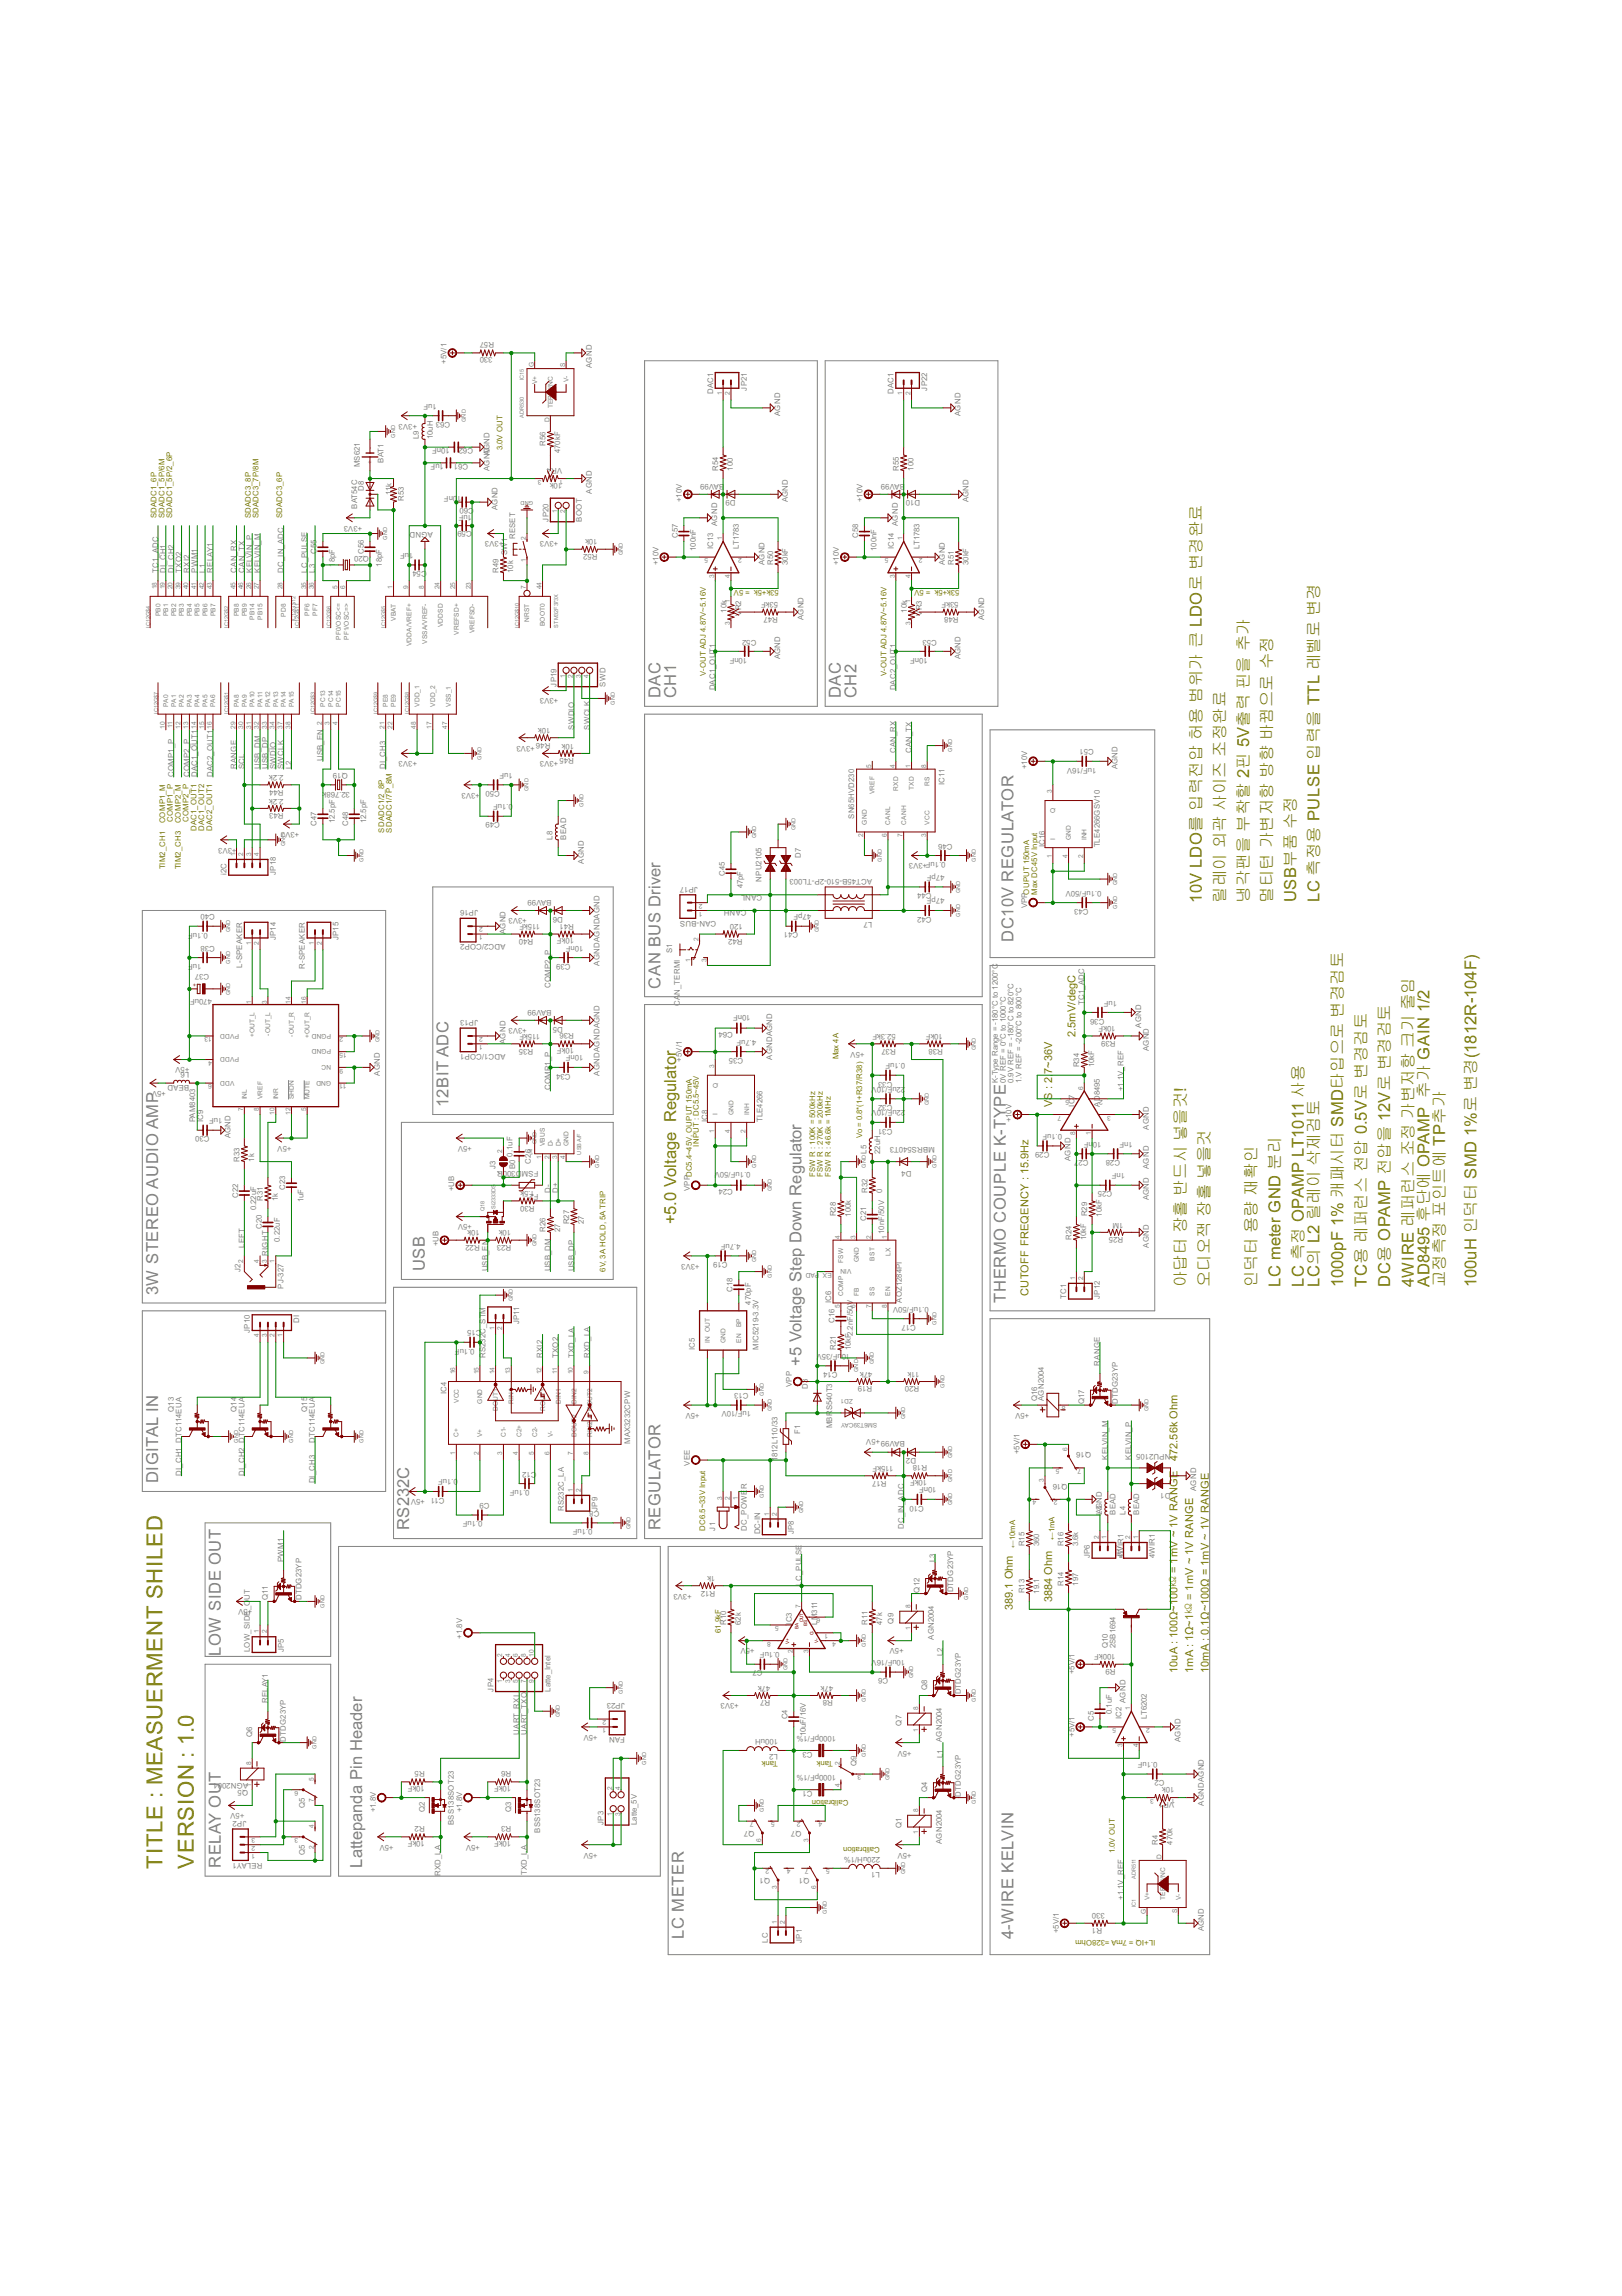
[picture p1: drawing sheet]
<svg xmlns="http://www.w3.org/2000/svg" width="210mm" height="297mm" viewBox="0 0 210 297" stroke-linecap="round" stroke-linejoin="round" font-family="sans-serif">
<defs><g id="words">
<g font-size="3.2" fill="#808000">
<text x="21" y="241.7" transform="rotate(-90 21 241.7)">TITLE : MEASUERMENT SHILED</text>
<text x="25.1" y="241.7" transform="rotate(-90 25.1 241.7)">VERSION : 1.0</text>
</g>
<g font-size="2.4" fill="#808080">
<text x="85.5" y="90.3" transform="rotate(-90 85.5 90.3)">DAC</text>
<text x="87.5" y="90.3" transform="rotate(-90 87.5 90.3)">CH1</text>
<text x="108.8" y="90.3" transform="rotate(-90 108.8 90.3)">DAC</text>
<text x="110.8" y="90.3" transform="rotate(-90 110.8 90.3)">CH2</text>
<text x="131.2" y="121.8" transform="rotate(-90 131.2 121.8)">DC10V REGULATOR</text>
<text x="85.5" y="127.9" transform="rotate(-90 85.5 127.9)">CAN BUS Driver</text>
<text x="58" y="143.2" transform="rotate(-90 58 143.2)">12BIT ADC</text>
<text x="20.4" y="167.6" transform="rotate(-90 20.4 167.6)">3W STEREO AUDIO AMP</text>
<text x="55" y="164.5" transform="rotate(-90 55 164.5)">USB</text>
<text x="130.1" y="168.5" transform="rotate(-90 130.1 168.5)">THERMO COUPLE K-TYPE</text>
<text x="103.7" y="176.7" transform="rotate(-90 103.7 176.7)">+5 Voltage Step Down Regulator</text>
<text x="20.4" y="191.9" transform="rotate(-90 20.4 191.9)">DIGITAL IN</text>
<text x="53" y="198" transform="rotate(-90 53 198)">RS232C</text>
<text x="85.5" y="198" transform="rotate(-90 85.5 198)">REGULATOR</text>
<text x="28.6" y="214.2" transform="rotate(-90 28.6 214.2)">LOW SIDE OUT</text>
<text x="28.6" y="241.7" transform="rotate(-90 28.6 241.7)">RELAY OUT</text>
<text x="46.9" y="241.7" transform="rotate(-90 46.9 241.7)">Lattepanda Pin Header</text>
<text x="88.5" y="250.8" transform="rotate(-90 88.5 250.8)">LC METER</text>
<text x="131.2" y="250.8" transform="rotate(-90 131.2 250.8)">4-WIRE KELVIN</text>
</g>
<g font-size="2.4" fill="#808000">
<text x="155.5" y="116.8" transform="rotate(-90 155.5 116.8)">10V LDO를 입력전압 허용 범위가 큰 LDO로 변경완료</text>
<text x="167.7" y="116.7" transform="rotate(-90 167.7 116.7)">USB부품 수정</text>
<text x="170.8" y="116.7" transform="rotate(-90 170.8 116.7)">LC 측정용 PULSE 입력을 TTL 레벨로 변경</text>
<text x="87.5" y="158.4" transform="rotate(-90 87.5 158.4)">+5.0 Voltage Regulator</text>
<text x="165.7" y="166.5" transform="rotate(-90 165.7 166.5)">LC meter GND 분리</text>
<text x="168.7" y="166.5" transform="rotate(-90 168.7 166.5)">LC 측정 OPAMP LT1011 사용</text>
<text x="170.8" y="166.5" transform="rotate(-90 170.8 166.5)">LC의 L2 릴레이 삭제검토</text>
<text x="173.8" y="166.5" transform="rotate(-90 173.8 166.5)">1000pF 1% 캐패시터 SMD타입으로 변경검토</text>
<text x="176.9" y="166.5" transform="rotate(-90 176.9 166.5)">TC용 레퍼런스 전압 0.5V로 변경검토</text>
<text x="179.9" y="166.5" transform="rotate(-90 179.9 166.5)">DC용 OPAMP 전압을 12V로 변경검토</text>
<text x="183" y="166.5" transform="rotate(-90 183 166.5)">4WIRE 레퍼런스 조정 가변저항 크기 줄임</text>
<text x="185" y="166.5" transform="rotate(-90 185 166.5)">AD8495 후단에 OPAMP 추가 GAIN 1/2</text>
<text x="191.1" y="166.5" transform="rotate(-90 191.1 166.5)">100uH 인덕터 SMD 1%로 변경(1812R-104F)</text>
</g>
<g font-size="2.1" fill="#808000">
<text x="158.6" y="116.8" transform="rotate(-90 158.6 116.8)">릴레이 외곽 사이즈 조정완료</text>
<text x="161.6" y="116.8" transform="rotate(-90 161.6 116.8)">냉각팬을 부착할 2핀 5V출력 핀을 추가</text>
<text x="164.7" y="116.8" transform="rotate(-90 164.7 116.8)">멀티턴 가변저항 방향 바뀜으로 수정</text>
<text x="153.5" y="166.5" transform="rotate(-90 153.5 166.5)">아답터 장홀 반드시 넣을것!</text>
<text x="156.6" y="166.5" transform="rotate(-90 156.6 166.5)">오디오잭 장홀 넣을것</text>
<text x="162.7" y="166.5" transform="rotate(-90 162.7 166.5)">인덕터 용량 재확인</text>
<text x="187" y="166.5" transform="rotate(-90 187 166.5)">교정측정 포인트에 TP추가</text>
</g>
<g font-size="1.6" fill="#808000">
<text x="139.2" y="134.1" transform="rotate(-90 139.2 134.1)">2.5mV/degC</text>
<text x="136.1" y="143.3" transform="rotate(-90 136.1 143.3)">VS : 2.</text>
<text x="136.1" y="138.9" transform="rotate(-90 136.1 138.9)">7~36V</text>
<text x="133.1" y="167.6" transform="rotate(-90 133.1 167.6)">CUTOFF FREQENCY : 15.9Hz</text>
<text x="152.4" y="189" transform="rotate(-90 152.4 189)">472.56k Ohm</text>
<text x="131.1" y="208.3" transform="rotate(-90 131.1 208.3)">389.1 Ohm</text>
<text x="136.1" y="207.3" transform="rotate(-90 136.1 207.3)">3884 Ohm</text>
<text x="152.4" y="216.4" transform="rotate(-90 152.4 216.4)">10uA : 100Ω~100㏀ = 1mV ~ 1V RANGE</text>
<text x="154.4" y="216.4" transform="rotate(-90 154.4 216.4)">1mA : 1Ω~1㏀ = 1mV ~ 1V RANGE</text>
<text x="156.5" y="216.4" transform="rotate(-90 156.5 216.4)">10mA : 0.1Ω~100Ω = 1mV ~ 1V RANGE</text>
</g>
<g font-size="1.1" fill="#808080">
<text x="57.8" y="47" transform="rotate(-90 57.8 47)">+5V/1</text>
<text x="63.7" y="46.2" transform="rotate(-180 63.7 46.2)">330</text>
<text x="63.9" y="44.3" transform="rotate(-180 63.9 44.3)">R57</text>
<text x="76.6" y="47.6" transform="rotate(-90 76.6 47.6)">AGND</text>
<text x="56.5" y="52.2" transform="rotate(-180 56.5 52.2)">1uF</text>
<text x="92.3" y="51" transform="rotate(-90 92.3 51)">DAC1</text>
<text x="96.6" y="50.5" transform="rotate(-90 96.6 50.5)">JP21</text>
<text x="100.9" y="53.8" transform="rotate(-90 100.9 53.8)">AGND</text>
<text x="115.6" y="51" transform="rotate(-90 115.6 51)">DAC1</text>
<text x="120" y="50.5" transform="rotate(-90 120 50.5)">JP22</text>
<text x="124.3" y="53.8" transform="rotate(-90 124.3 53.8)">AGND</text>
<text x="49.6" y="59.9" transform="rotate(-90 49.6 59.9)">BAT1</text>
<text x="54" y="54.8" transform="rotate(-180 54 54.8)">+3V3</text>
<text x="54.2" y="56.8" transform="rotate(-90 54.2 56.8)">L9</text>
<text x="56" y="56.8" transform="rotate(-90 56 56.8)">10uH</text>
<text x="58.2" y="57.9" transform="rotate(-180 58.2 57.9)">10nF</text>
<text x="58.3" y="54.6" transform="rotate(-180 58.3 54.6)">C63</text>
<text x="60.6" y="60" transform="rotate(-180 60.6 60)">C61</text>
<text x="61.2" y="57.9" transform="rotate(-180 61.2 57.9)">C62</text>
<text x="70.6" y="57.7" transform="rotate(-90 70.6 57.7)">R56</text>
<text x="72.5" y="58.6" transform="rotate(-90 72.5 58.6)">470kF</text>
<text x="46.2" y="65.8" transform="rotate(-90 46.2 65.8)">BAT54C</text>
<text x="46.6" y="60.5" transform="rotate(-90 46.6 60.5)">MS621</text>
<text x="47.1" y="63.5" transform="rotate(-90 47.1 63.5)">D8</text>
<text x="50.7" y="64" transform="rotate(-90 50.7 64)">11k</text>
<text x="52.3" y="64.8" transform="rotate(-90 52.3 64.8)">R53</text>
<text x="57.5" y="60.1" transform="rotate(-180 57.5 60.1)">1uF</text>
<text x="59.7" y="64.1" transform="rotate(-180 59.7 64.1)">10nF</text>
<text x="61.3" y="65.8" transform="rotate(-180 61.3 65.8)">C60</text>
<text x="63.4" y="60.9" transform="rotate(-90 63.4 60.9)">AGNADGND</text>
<text x="72.7" y="60.6" transform="rotate(-180 72.7 60.6)">VR4</text>
<text x="72.8" y="62.5" transform="rotate(-180 72.8 62.5)">10k</text>
<text x="76.6" y="63.9" transform="rotate(-90 76.6 63.9)">AGND</text>
<text x="88.2" y="65" transform="rotate(-90 88.2 65)">+10V</text>
<text x="92.9" y="60.9" transform="rotate(-90 92.9 60.9)">R54</text>
<text x="93.7" y="62.6" transform="rotate(-180 93.7 62.6)">BAV99</text>
<text x="94.9" y="60.9" transform="rotate(-90 94.9 60.9)">100</text>
<text x="95.2" y="64.8" transform="rotate(-180 95.2 64.8)">D9</text>
<text x="102" y="65" transform="rotate(-90 102 65)">AGND</text>
<text x="111.6" y="65" transform="rotate(-90 111.6 65)">+10V</text>
<text x="116.3" y="60.9" transform="rotate(-90 116.3 60.9)">R55</text>
<text x="117.1" y="62.6" transform="rotate(-180 117.1 62.6)">BAV99</text>
<text x="118.2" y="60.9" transform="rotate(-90 118.2 60.9)">100</text>
<text x="119.1" y="64.8" transform="rotate(-180 119.1 64.8)">D10</text>
<text x="125.3" y="65" transform="rotate(-90 125.3 65)">AGND</text>
<text x="41" y="71.6" transform="rotate(-90 41 71.6)">C55</text>
<text x="46.9" y="68" transform="rotate(-180 46.9 68)">+3V3</text>
<text x="47.1" y="71.6" transform="rotate(-90 47.1 71.6)">C56</text>
<text x="47.8" y="72" transform="rotate(-180 47.8 72)">Q20</text>
<text x="52.9" y="71.5" transform="rotate(-180 52.9 71.5)">uF</text>
<text x="53.5" y="71.5" transform="rotate(-180 53.5 71.5)">1</text>
<text x="56" y="68.8" transform="rotate(-180 56 68.8)">AGND</text>
<text x="61" y="68.7" transform="rotate(-180 61 68.7)">C59</text>
<text x="61.1" y="66.6" transform="rotate(-180 61.1 66.6)">1uF</text>
<text x="64.4" y="66" transform="rotate(-90 64.4 66)">AGND</text>
<text x="65.1" y="70" transform="rotate(-180 65.1 70)">+3V3</text>
<text x="65.6" y="71.8" transform="rotate(-90 65.6 71.8)">SW1</text>
<text x="66.7" y="69.8" transform="rotate(-90 66.7 69.8)">RESET</text>
<text x="71" y="67.5" transform="rotate(-90 71 67.5)">JP20</text>
<text x="72.3" y="70" transform="rotate(-180 72.3 70)">+3V3</text>
<text x="75.3" y="67.5" transform="rotate(-90 75.3 67.5)">BOOT</text>
<text x="77.3" y="71.7" transform="rotate(-180 77.3 71.7)">R52</text>
<text x="77.3" y="69.8" transform="rotate(-180 77.3 69.8)">10k</text>
<text x="87.7" y="69.6" transform="rotate(-90 87.7 69.6)">C57</text>
<text x="90.1" y="71.3" transform="rotate(-90 90.1 71.3)">100nF</text>
<text x="92.3" y="71" transform="rotate(-90 92.3 71)">IC13</text>
<text x="92.8" y="68" transform="rotate(-90 92.8 68)">AGND</text>
<text x="95.6" y="71" transform="rotate(-90 95.6 71)">LT1783</text>
<text x="111.1" y="69.6" transform="rotate(-90 111.1 69.6)">C58</text>
<text x="113.4" y="71.3" transform="rotate(-90 113.4 71.3)">100nF</text>
<text x="115.7" y="71" transform="rotate(-90 115.7 71)">IC14</text>
<text x="116.2" y="68" transform="rotate(-90 116.2 68)">AGND</text>
<text x="119" y="71" transform="rotate(-90 119 71)">LT1783</text>
<text x="20.4" y="74.1" transform="rotate(-90 20.4 74.1)">TC1_ADC</text>
<text x="21.5" y="74.1" transform="rotate(-90 21.5 74.1)">DI_CH1</text>
<text x="22.5" y="74.1" transform="rotate(-90 22.5 74.1)">DI_CH2</text>
<text x="23.5" y="74.1" transform="rotate(-90 23.5 74.1)">TXO2</text>
<text x="24.5" y="74.1" transform="rotate(-90 24.5 74.1)">RXI2</text>
<text x="25.5" y="74.1" transform="rotate(-90 25.5 74.1)">PWM1</text>
<text x="26.5" y="74.1" transform="rotate(-90 26.5 74.1)">L1</text>
<text x="27.6" y="74.1" transform="rotate(-90 27.6 74.1)">RELAY1</text>
<text x="30.6" y="74.1" transform="rotate(-90 30.6 74.1)">CAN_RX</text>
<text x="31.6" y="74.1" transform="rotate(-90 31.6 74.1)">CAN_TX</text>
<text x="32.6" y="74.1" transform="rotate(-90 32.6 74.1)">KELVIN_P</text>
<text x="33.7" y="74.1" transform="rotate(-90 33.7 74.1)">KELVIN_M</text>
<text x="36.7" y="74.1" transform="rotate(-90 36.7 74.1)">DC_IN_ADC</text>
<text x="39.7" y="74.1" transform="rotate(-90 39.7 74.1)">LC_PULSE</text>
<text x="40.8" y="74.1" transform="rotate(-90 40.8 74.1)">L3</text>
<text x="43.3" y="73.3" transform="rotate(-90 43.3 73.3)">18pF</text>
<text x="49.4" y="73.3" transform="rotate(-90 49.4 73.3)">18pF</text>
<text x="55.2" y="73.9" transform="rotate(-180 55.2 73.9)">C54</text>
<text x="64.5" y="74.1" transform="rotate(-90 64.5 74.1)">R49</text>
<text x="66.4" y="74.1" transform="rotate(-90 66.4 74.1)">10k</text>
<text x="85.2" y="73.1" transform="rotate(-90 85.2 73.1)">+10V</text>
<text x="98.9" y="73.1" transform="rotate(-90 98.9 73.1)">AGND</text>
<text x="100.1" y="73.1" transform="rotate(-90 100.1 73.1)">R50</text>
<text x="100.7" y="77.9" transform="rotate(-180 100.7 77.9)">53kF</text>
<text x="102" y="73.1" transform="rotate(-90 102 73.1)">30kF</text>
<text x="108.6" y="73.1" transform="rotate(-90 108.6 73.1)">+10V</text>
<text x="122.3" y="73.1" transform="rotate(-90 122.3 73.1)">AGND</text>
<text x="123.4" y="73.1" transform="rotate(-90 123.4 73.1)">R51</text>
<text x="124.1" y="77.9" transform="rotate(-180 124.1 77.9)">53kF</text>
<text x="125.3" y="73.1" transform="rotate(-90 125.3 73.1)">30kF</text>
<text x="94" y="79.2" transform="rotate(-90 94 79.2)">10k</text>
<text x="95.9" y="79.7" transform="rotate(-90 95.9 79.7)">V</text>
<text x="95.9" y="79" transform="rotate(-90 95.9 79)">R2</text>
<text x="97.9" y="82.7" transform="rotate(-180 97.9 82.7)">C52</text>
<text x="100.7" y="79.8" transform="rotate(-180 100.7 79.8)">R47</text>
<text x="104" y="80.2" transform="rotate(-90 104 80.2)">AGND</text>
<text x="117.4" y="79.2" transform="rotate(-90 117.4 79.2)">10k</text>
<text x="119.3" y="79.7" transform="rotate(-90 119.3 79.7)">V</text>
<text x="119.3" y="79" transform="rotate(-90 119.3 79)">R3</text>
<text x="121.2" y="82.7" transform="rotate(-180 121.2 82.7)">C53</text>
<text x="124" y="79.8" transform="rotate(-180 124 79.8)">R48</text>
<text x="127.4" y="80.2" transform="rotate(-90 127.4 80.2)">AGND</text>
<text x="72" y="88.8" transform="rotate(-90 72 88.8)">JP19</text>
<text x="78.3" y="88.8" transform="rotate(-90 78.3 88.8)">SWD</text>
<text x="92.6" y="89.3" transform="rotate(-90 92.6 89.3)">DAC1_OUT1</text>
<text x="96.7" y="85.1" transform="rotate(-180 96.7 85.1)">10nF</text>
<text x="100.9" y="85.3" transform="rotate(-90 100.9 85.3)">AGND</text>
<text x="115.9" y="89.3" transform="rotate(-90 115.9 89.3)">DAC2_OUT1</text>
<text x="120.1" y="85.1" transform="rotate(-180 120.1 85.1)">10nF</text>
<text x="124.3" y="85.3" transform="rotate(-90 124.3 85.3)">AGND</text>
<text x="71.2" y="94.2" transform="rotate(-180 71.2 94.2)">10k</text>
<text x="72.3" y="90.4" transform="rotate(-180 72.3 90.4)">+3V3</text>
<text x="74.3" y="94.4" transform="rotate(-90 74.3 94.4)">SWDIO</text>
<text x="76.3" y="94.4" transform="rotate(-90 76.3 94.4)">SWCLK</text>
<text x="22.5" y="100.5" transform="rotate(-90 22.5 100.5)">COMP1_P</text>
<text x="24.5" y="100.5" transform="rotate(-90 24.5 100.5)">COMP2_P</text>
<text x="25.5" y="100.5" transform="rotate(-90 25.5 100.5)">DAC1_OUT1</text>
<text x="27.6" y="100.5" transform="rotate(-90 27.6 100.5)">DAC2_OUT1</text>
<text x="30.6" y="99.5" transform="rotate(-90 30.6 99.5)">RANGE</text>
<text x="31.6" y="99.5" transform="rotate(-90 31.6 99.5)">SCL</text>
<text x="33.7" y="99.5" transform="rotate(-90 33.7 99.5)">USB_DM</text>
<text x="34.7" y="99.5" transform="rotate(-90 34.7 99.5)">USB_DP</text>
<text x="35.7" y="99.5" transform="rotate(-90 35.7 99.5)">SWDIO</text>
<text x="36.7" y="99.5" transform="rotate(-90 36.7 99.5)">SWCLK</text>
<text x="36.7" y="100.3" transform="rotate(-180 36.7 100.3)">2.2k</text>
<text x="37.7" y="99.5" transform="rotate(-90 37.7 99.5)">L2</text>
<text x="41.8" y="98.5" transform="rotate(-90 41.8 98.5)">USB_EN</text>
<text x="45" y="100" transform="rotate(-180 45 100)">Q19</text>
<text x="49.9" y="99.5" transform="rotate(-90 49.9 99.5)">DI_CH3</text>
<text x="54" y="98.5" transform="rotate(-180 54 98.5)">+3V3</text>
<text x="66.4" y="100" transform="rotate(-180 66.4 100)">1uF</text>
<text x="69.2" y="96.5" transform="rotate(-180 69.2 96.5)">+3V3</text>
<text x="71.2" y="96.1" transform="rotate(-180 71.2 96.1)">R46</text>
<text x="72.3" y="98.5" transform="rotate(-180 72.3 98.5)">+3V3</text>
<text x="74.3" y="98.1" transform="rotate(-180 74.3 98.1)">R45</text>
<text x="74.3" y="96.2" transform="rotate(-180 74.3 96.2)">10k</text>
<text x="115.9" y="97.5" transform="rotate(-90 115.9 97.5)">CAN_RX</text>
<text x="118" y="97.5" transform="rotate(-90 118 97.5)">CAN_TX</text>
<text x="122.2" y="101.6" transform="rotate(-90 122.2 101.6)">IC11</text>
<text x="132.9" y="99.5" transform="rotate(-90 132.9 99.5)">+10V</text>
<text x="141.6" y="97" transform="rotate(-180 141.6 97)">C51</text>
<text x="141.9" y="99.3" transform="rotate(-180 141.9 99.3)">1uF/16V</text>
<text x="144.6" y="99.5" transform="rotate(-90 144.6 99.5)">AGND</text>
<text x="36.7" y="105.2" transform="rotate(-180 36.7 105.2)">R43</text>
<text x="36.7" y="102.2" transform="rotate(-180 36.7 102.2)">R44</text>
<text x="36.7" y="103.3" transform="rotate(-180 36.7 103.3)">2.2k</text>
<text x="38.7" y="107.6" transform="rotate(-180 38.7 107.6)">+3V3</text>
<text x="41" y="106.8" transform="rotate(-90 41 106.8)">C47</text>
<text x="43.3" y="106.5" transform="rotate(-90 43.3 106.5)">12.5pF</text>
<text x="45" y="106.8" transform="rotate(-90 45 106.8)">C48</text>
<text x="45.3" y="102.4" transform="rotate(-180 45.3 102.4)">32.768k</text>
<text x="47.4" y="106.5" transform="rotate(-90 47.4 106.5)">12.5pF</text>
<text x="62.1" y="102.5" transform="rotate(-180 62.1 102.5)">+3V3</text>
<text x="64.7" y="106.4" transform="rotate(-180 64.7 106.4)">C49</text>
<text x="64.7" y="102.3" transform="rotate(-180 64.7 102.3)">C50</text>
<text x="66.4" y="104" transform="rotate(-180 66.4 104)">0.1uF</text>
<text x="110.6" y="105.9" transform="rotate(-90 110.6 105.9)">SN65HVD230</text>
<text x="29.3" y="113.2" transform="rotate(-90 29.3 113.2)">i2C</text>
<text x="30.6" y="109.7" transform="rotate(-180 30.6 109.7)">+3V3</text>
<text x="35.7" y="113.2" transform="rotate(-90 35.7 113.2)">JP18</text>
<text x="71.5" y="108.6" transform="rotate(-90 71.5 108.6)">L8</text>
<text x="73.3" y="108.6" transform="rotate(-90 73.3 108.6)">BEAD</text>
<text x="75.6" y="111.7" transform="rotate(-90 75.6 111.7)">AGND</text>
<text x="93.8" y="113.3" transform="rotate(-90 93.8 113.3)">C45</text>
<text x="103.6" y="111" transform="rotate(-90 103.6 111)">D7</text>
<text x="112.9" y="113.7" transform="rotate(-180 112.9 113.7)">ACT45B-510-2P-TL003</text>
<text x="122.2" y="113.2" transform="rotate(-180 122.2 113.2)">47pF</text>
<text x="122.4" y="111.5" transform="rotate(-180 122.4 111.5)">0.1uF+3V3</text>
<text x="123.3" y="109.1" transform="rotate(-180 123.3 109.1)">C46</text>
<text x="135.2" y="109.6" transform="rotate(-90 135.2 109.6)">IC16</text>
<text x="142.3" y="109.6" transform="rotate(-90 142.3 109.6)">TLE4266GSV10</text>
<text x="27.8" y="118.3" transform="rotate(-180 27.8 118.3)">C40</text>
<text x="61.9" y="117.8" transform="rotate(-180 61.9 117.8)">JP16</text>
<text x="68.2" y="118.8" transform="rotate(-180 68.2 118.8)">+3V3</text>
<text x="69.9" y="119.6" transform="rotate(-180 69.9 119.6)">115kF</text>
<text x="71.4" y="116.4" transform="rotate(-180 71.4 116.4)">BAV99</text>
<text x="72.8" y="118.6" transform="rotate(-180 72.8 118.6)">D6</text>
<text x="74.3" y="119.5" transform="rotate(-180 74.3 119.5)">R41</text>
<text x="90.3" y="114.7" transform="rotate(-180 90.3 114.7)">JP17</text>
<text x="92.7" y="119.1" transform="rotate(-180 92.7 119.1)">CAN-BUS</text>
<text x="96.1" y="119.5" transform="rotate(-180 96.1 119.5)">120</text>
<text x="96.1" y="114.9" transform="rotate(-90 96.1 114.9)">47pF</text>
<text x="96.6" y="117.8" transform="rotate(-180 96.6 117.8)">CANH</text>
<text x="98.6" y="114.1" transform="rotate(-90 98.6 114.1)">NPU2105</text>
<text x="98.6" y="115.8" transform="rotate(-180 98.6 115.8)">CANL</text>
<text x="105" y="118.3" transform="rotate(-180 105 118.3)">47pF</text>
<text x="112.9" y="119.3" transform="rotate(-180 112.9 119.3)">L7</text>
<text x="120.6" y="118.6" transform="rotate(-180 120.6 118.6)">C42</text>
<text x="120.6" y="115.5" transform="rotate(-180 120.6 115.5)">C44</text>
<text x="122.2" y="116.2" transform="rotate(-180 122.2 116.2)">47pF</text>
<text x="132.9" y="117.5" transform="rotate(-90 132.9 117.5)">VPPOUPUT 150mA</text>
<text x="140.9" y="117.6" transform="rotate(-180 140.9 117.6)">C43</text>
<text x="142.5" y="115.2" transform="rotate(-180 142.5 115.2)">0.1uF/50V</text>
<text x="26.1" y="124.7" transform="rotate(-180 26.1 124.7)">1uF</text>
<text x="26.9" y="120.6" transform="rotate(-180 26.9 120.6)">0.1uF</text>
<text x="27.8" y="122.4" transform="rotate(-180 27.8 122.4)">C38</text>
<text x="31.3" y="125.2" transform="rotate(-90 31.3 125.2)">L-SPEAKER</text>
<text x="35.7" y="121.6" transform="rotate(-90 35.7 121.6)">JP14</text>
<text x="39.5" y="125.3" transform="rotate(-90 39.5 125.3)">R-SPEAKER</text>
<text x="43.8" y="121.6" transform="rotate(-90 43.8 121.6)">JP15</text>
<text x="65.4" y="120.9" transform="rotate(-90 65.4 120.9)">AGND</text>
<text x="65.4" y="122.1" transform="rotate(-180 65.4 122.1)">ADC2/COP2</text>
<text x="69" y="121.5" transform="rotate(-180 69 121.5)">R40</text>
<text x="73.8" y="124.7" transform="rotate(-180 73.8 124.7)">C39</text>
<text x="74.3" y="121.4" transform="rotate(-180 74.3 121.4)">10kF</text>
<text x="75.5" y="122.3" transform="rotate(-180 75.5 122.3)">10nF</text>
<text x="77.6" y="124.9" transform="rotate(-90 77.6 124.9)">AGNDAGNDAGND</text>
<text x="87" y="123.3" transform="rotate(-90 87 123.3)">S1</text>
<text x="96.1" y="121.4" transform="rotate(-180 96.1 121.4)">R42</text>
<text x="103.3" y="120.6" transform="rotate(-180 103.3 120.6)">C41</text>
<text x="27.1" y="126" transform="rotate(-180 27.1 126)">C37</text>
<text x="27.4" y="129.3" transform="rotate(-180 27.4 129.3)">470uF</text>
<text x="61.9" y="132" transform="rotate(-180 61.9 132)">JP13</text>
<text x="71.2" y="127.8" transform="rotate(-90 71.2 127.8)">COMP2_P</text>
<text x="71.4" y="130.6" transform="rotate(-180 71.4 130.6)">BAV99</text>
<text x="88" y="130.1" transform="rotate(-90 88 130.1)">CA</text>
<text x="88" y="128.7" transform="rotate(-90 88 128.7)">N_TERMI</text>
<text x="97.1" y="131.4" transform="rotate(-180 97.1 131.4)">10nF</text>
<text x="140.3" y="130" transform="rotate(-90 140.3 130)">TC1_ADC</text>
<text x="142.9" y="131.8" transform="rotate(-180 142.9 131.8)">C36</text>
<text x="144.6" y="129.4" transform="rotate(-180 144.6 129.4)">1uF</text>
<text x="65.4" y="135.1" transform="rotate(-90 65.4 135.1)">AGND</text>
<text x="65.4" y="136.4" transform="rotate(-180 65.4 136.4)">ADC1/COP1</text>
<text x="68.2" y="133" transform="rotate(-180 68.2 133)">+3V3</text>
<text x="69" y="135.7" transform="rotate(-180 69 135.7)">R35</text>
<text x="69.9" y="133.8" transform="rotate(-180 69.9 133.8)">115kF</text>
<text x="72.8" y="132.8" transform="rotate(-180 72.8 132.8)">D5</text>
<text x="74.3" y="133.7" transform="rotate(-180 74.3 133.7)">R36</text>
<text x="74.3" y="135.6" transform="rotate(-180 74.3 135.6)">10kF</text>
<text x="75.5" y="136.5" transform="rotate(-180 75.5 136.5)">10nF</text>
<text x="88.2" y="137.3" transform="rotate(-90 88.2 137.3)">+5V/1</text>
<text x="94.8" y="133.5" transform="rotate(-180 94.8 133.5)">C64</text>
<text x="96.2" y="136.9" transform="rotate(-180 96.2 136.9)">C35</text>
<text x="97.8" y="134.5" transform="rotate(-180 97.8 134.5)">4.7uF</text>
<text x="99.9" y="137.1" transform="rotate(-90 99.9 137.1)">AGNDAGND</text>
<text x="111.9" y="136.1" transform="rotate(-180 111.9 136.1)">+5V</text>
<text x="115.9" y="135.7" transform="rotate(-180 115.9 135.7)">R37</text>
<text x="115.9" y="133.8" transform="rotate(-180 115.9 133.8)">52.3kF</text>
<text x="117.1" y="137.6" transform="rotate(-180 117.1 137.6)">0.1uF</text>
<text x="122" y="135.7" transform="rotate(-180 122 135.7)">R38</text>
<text x="122" y="133.8" transform="rotate(-180 122 133.8)">10kF</text>
<text x="144.4" y="134.7" transform="rotate(-180 144.4 134.7)">R39</text>
<text x="144.4" y="132.8" transform="rotate(-180 144.4 132.8)">10kF</text>
<text x="147.7" y="133" transform="rotate(-90 147.7 133)">AGND</text>
<text x="148.7" y="136" transform="rotate(-90 148.7 136)">AGND</text>
<text x="21.5" y="141.1" transform="rotate(-180 21.5 141.1)">+5V</text>
<text x="24.5" y="140.4" transform="rotate(-180 24.5 140.4)">BEAD</text>
<text x="24.5" y="138.6" transform="rotate(-180 24.5 138.6)">L6</text>
<text x="24.5" y="138.1" transform="rotate(-180 24.5 138.1)">+5V</text>
<text x="49.1" y="139.1" transform="rotate(-90 49.1 139.1)">AGND</text>
<text x="71.2" y="141" transform="rotate(-90 71.2 141)">COMP1_P</text>
<text x="73.8" y="138.9" transform="rotate(-180 73.8 138.9)">C34</text>
<text x="77.6" y="139.1" transform="rotate(-90 77.6 139.1)">AGNDAGNDAGND</text>
<text x="115.5" y="143" transform="rotate(-180 115.5 143)">C32</text>
<text x="115.5" y="139.9" transform="rotate(-180 115.5 139.9)">C33</text>
<text x="117.1" y="143.7" transform="rotate(-180 117.1 143.7)">22uF/10V</text>
<text x="117.1" y="140.6" transform="rotate(-180 117.1 140.6)">22uF/10V</text>
<text x="129.1" y="140.1" transform="rotate(-90 129.1 140.1)">K-Type Range = -180°C to 1200°C</text>
<text x="130.1" y="140.1" transform="rotate(-90 130.1 140.1)">0V REF = 0°C to 1000°C</text>
<text x="131.2" y="140.1" transform="rotate(-90 131.2 140.1)">0.9V REF = -180°C to 820°C</text>
<text x="132.2" y="140.1" transform="rotate(-90 132.2 140.1)">1.V REF = -200°C to 800°C</text>
<text x="139" y="143.2" transform="rotate(-90 139 143.2)">IC</text>
<text x="139" y="142.1" transform="rotate(-90 139 142.1)">7</text>
<text x="139.7" y="138.1" transform="rotate(-90 139.7 138.1)">R34</text>
<text x="141.6" y="138.1" transform="rotate(-90 141.6 138.1)">10kF</text>
<text x="142.3" y="143.2" transform="rotate(-90 142.3 143.2)">AD8495</text>
<text x="145.4" y="141.1" transform="rotate(-90 145.4 141.1)">+1.1V_REF</text>
<text x="25.3" y="145.2" transform="rotate(-90 25.3 145.2)">PAM8403</text>
<text x="26.3" y="145.2" transform="rotate(-90 26.3 145.2)">IC9</text>
<text x="27.1" y="147" transform="rotate(-180 27.1 147)">C30</text>
<text x="28.8" y="144.7" transform="rotate(-180 28.8 144.7)">1uF</text>
<text x="29.8" y="147.3" transform="rotate(-90 29.8 147.3)">AGND</text>
<text x="37.7" y="148.3" transform="rotate(-180 37.7 148.3)">+5V</text>
<text x="61.1" y="148.3" transform="rotate(-180 61.1 148.3)">+5V</text>
<text x="66.3" y="149.6" transform="rotate(-90 66.3 149.6)">0.1uF</text>
<text x="91.6" y="145.2" transform="rotate(-90 91.6 145.2)">I</text>
<text x="91.6" y="144.9" transform="rotate(-90 91.6 144.9)">C8</text>
<text x="98.7" y="145.2" transform="rotate(-90 98.7 145.2)">TLE4266</text>
<text x="112.1" y="149.3" transform="rotate(-90 112.1 149.3)">L5</text>
<text x="113.9" y="149.3" transform="rotate(-90 113.9 149.3)">22uH</text>
<text x="115.5" y="146" transform="rotate(-180 115.5 146)">C31</text>
<text x="121" y="148.3" transform="rotate(-180 121 148.3)">MBRS540T3</text>
<text x="130.9" y="145.2" transform="rotate(-90 130.9 145.2)">+10V</text>
<text x="135.8" y="149.1" transform="rotate(-180 135.8 149.1)">C29</text>
<text x="137.5" y="146.7" transform="rotate(-180 137.5 146.7)">0.1uF</text>
<text x="142.5" y="147.7" transform="rotate(-180 142.5 147.7)">10nF</text>
<text x="146.6" y="147.7" transform="rotate(-180 146.6 147.7)">1nF</text>
<text x="148.7" y="146.2" transform="rotate(-90 148.7 146.2)">AGND</text>
<text x="30.8" y="154.9" transform="rotate(-90 30.8 154.9)">C22</text>
<text x="31" y="150.3" transform="rotate(-90 31 150.3)">R33</text>
<text x="32.9" y="150.3" transform="rotate(-90 32.9 150.3)">1k</text>
<text x="34" y="155.3" transform="rotate(-90 34 155.3)">R31</text>
<text x="35.9" y="155.4" transform="rotate(-90 35.9 155.4)">1k</text>
<text x="36.9" y="153.9" transform="rotate(-90 36.9 153.9)">C23</text>
<text x="39.3" y="155.6" transform="rotate(-90 39.3 155.6)">1uF</text>
<text x="58.8" y="154.1" transform="rotate(-90 58.8 154.1)">+UB</text>
<text x="64.1" y="151.3" transform="rotate(-90 64.1 151.3)">J3</text>
<text x="66.7" y="151.3" transform="rotate(-90 66.7 151.3)">B0</text>
<text x="68.7" y="150.5" transform="rotate(-90 68.7 150.5)">C26</text>
<text x="69.2" y="154.1" transform="rotate(-180 69.2 154.1)">1.5k</text>
<text x="69.7" y="151.5" transform="rotate(-180 69.7 151.5)">FSMD300R</text>
<text x="69.7" y="154.4" transform="rotate(-180 69.7 154.4)">F2</text>
<text x="71.2" y="154.3" transform="rotate(-90 71.2 154.3)">D-</text>
<text x="72.3" y="154.3" transform="rotate(-90 72.3 154.3)">D+</text>
<text x="89.3" y="154.1" transform="rotate(-90 89.3 154.1)">VPPDC5.4~45V, OUPUT 150mA</text>
<text x="94.8" y="153.8" transform="rotate(-180 94.8 153.8)">C24</text>
<text x="97.1" y="151.7" transform="rotate(-180 97.1 151.7)">0.1uF/50V</text>
<text x="112.2" y="154.3" transform="rotate(-90 112.2 154.3)">R32</text>
<text x="114.2" y="154.4" transform="rotate(-90 114.2 154.4)">0</text>
<text x="117.9" y="151.5" transform="rotate(-180 117.9 151.5)">D4</text>
<text x="138.5" y="150.2" transform="rotate(-90 138.5 150.2)">AGND</text>
<text x="140.9" y="150.1" transform="rotate(-180 140.9 150.1)">C27</text>
<text x="143.9" y="154.1" transform="rotate(-180 143.9 154.1)">C25</text>
<text x="144.9" y="150.1" transform="rotate(-180 144.9 150.1)">C28</text>
<text x="145.6" y="151.8" transform="rotate(-180 145.6 151.8)">1nF</text>
<text x="148.7" y="155.3" transform="rotate(-90 148.7 155.3)">AGND</text>
<text x="148.7" y="151.2" transform="rotate(-90 148.7 151.2)">AGND</text>
<text x="31.6" y="161.4" transform="rotate(-90 31.6 161.4)">LEFT</text>
<text x="33.2" y="156.6" transform="rotate(-90 33.2 156.6)">0.22uF</text>
<text x="33.9" y="159" transform="rotate(-90 33.9 159)">C20</text>
<text x="36.2" y="160.6" transform="rotate(-90 36.2 160.6)">0.22uF</text>
<text x="56.8" y="161.2" transform="rotate(-90 56.8 161.2)">+UB</text>
<text x="61.1" y="158.4" transform="rotate(-180 61.1 158.4)">+5V</text>
<text x="62.1" y="161.1" transform="rotate(-180 62.1 161.1)">R22</text>
<text x="62.1" y="159.2" transform="rotate(-180 62.1 159.2)">10k</text>
<text x="66.1" y="161.1" transform="rotate(-180 66.1 161.1)">R23</text>
<text x="66.2" y="159.2" transform="rotate(-180 66.2 159.2)">10k</text>
<text x="69.2" y="156" transform="rotate(-180 69.2 156)">R30</text>
<text x="70.6" y="159.4" transform="rotate(-90 70.6 159.4)">R26</text>
<text x="72.5" y="159.4" transform="rotate(-90 72.5 159.4)">27</text>
<text x="73.6" y="158.4" transform="rotate(-90 73.6 158.4)">R27</text>
<text x="75.6" y="158.4" transform="rotate(-90 75.6 158.4)">27</text>
<text x="95.8" y="160.9" transform="rotate(-180 95.8 160.9)">4.7uF</text>
<text x="108.2" y="157.4" transform="rotate(-90 108.2 157.4)">R28</text>
<text x="110.1" y="157.4" transform="rotate(-90 110.1 157.4)">100k</text>
<text x="112.1" y="158" transform="rotate(-90 112.1 158)">C21</text>
<text x="114.4" y="159.6" transform="rotate(-90 114.4 159.6)">10nF/50V</text>
<text x="138.7" y="160.4" transform="rotate(-90 138.7 160.4)">R24</text>
<text x="140.6" y="160.4" transform="rotate(-90 140.6 160.4)">10kF</text>
<text x="140.7" y="157.4" transform="rotate(-90 140.7 157.4)">R29</text>
<text x="142.6" y="157.4" transform="rotate(-90 142.6 157.4)">10kF</text>
<text x="145.4" y="160.1" transform="rotate(-180 145.4 160.1)">R25</text>
<text x="145.4" y="158.2" transform="rotate(-180 145.4 158.2)">1M</text>
<text x="148.7" y="161.4" transform="rotate(-90 148.7 161.4)">AGND</text>
<text x="31.1" y="164.6" transform="rotate(-90 31.1 164.6)">J2</text>
<text x="34.7" y="162.5" transform="rotate(-90 34.7 162.5)">RIGHT</text>
<text x="36.7" y="166.7" transform="rotate(-90 36.7 166.7)">PJ-327</text>
<text x="63.1" y="164.5" transform="rotate(-90 63.1 164.5)">USB_EN</text>
<text x="71.2" y="164.5" transform="rotate(-90 71.2 164.5)">USB_DM</text>
<text x="74.3" y="164.5" transform="rotate(-90 74.3 164.5)">USB_DP</text>
<text x="90.5" y="163.5" transform="rotate(-180 90.5 163.5)">+3V3</text>
<text x="94.2" y="163.3" transform="rotate(-180 94.2 163.3)">C19</text>
<text x="94.8" y="167.1" transform="rotate(-90 94.8 167.1)">C18</text>
<text x="32.3" y="172.4" transform="rotate(-90 32.3 172.4)">JP10</text>
<text x="38.7" y="171.1" transform="rotate(-90 38.7 171.1)">DI</text>
<text x="62.3" y="172.1" transform="rotate(-180 62.3 172.1)">C15</text>
<text x="67.2" y="171.3" transform="rotate(-90 67.2 171.3)">JP11</text>
<text x="97.2" y="168.8" transform="rotate(-90 97.2 168.8)">470pF</text>
<text x="107.5" y="168.6" transform="rotate(-90 107.5 168.6)">IC6</text>
<text x="108" y="171.2" transform="rotate(-90 108 171.2)">C16</text>
<text x="116.7" y="168.6" transform="rotate(-90 116.7 168.6)">AOZ1284PI</text>
<text x="118.5" y="171.4" transform="rotate(-180 118.5 171.4)">C17</text>
<text x="120.2" y="169.1" transform="rotate(-180 120.2 169.1)">0.1uF/50V</text>
<text x="138" y="168" transform="rotate(-90 138 168)">TC1</text>
<text x="142.3" y="168" transform="rotate(-90 142.3 168)">JP12</text>
<text x="61.4" y="174.5" transform="rotate(-180 61.4 174.5)">0.1uF</text>
<text x="62.8" y="175.7" transform="rotate(-90 62.8 175.7)">RS232C_STM</text>
<text x="70.2" y="175.7" transform="rotate(-90 70.2 175.7)">RXI2</text>
<text x="72.3" y="175.7" transform="rotate(-90 72.3 175.7)">TXO2</text>
<text x="74.3" y="175.7" transform="rotate(-90 74.3 175.7)">TXD_LA</text>
<text x="76.3" y="175.7" transform="rotate(-90 76.3 175.7)">RXD_LA</text>
<text x="89.9" y="174.6" transform="rotate(-90 89.9 174.6)">IC5</text>
<text x="98.2" y="174.6" transform="rotate(-90 98.2 174.6)">MIC5219-3.3V</text>
<text x="102.5" y="179.5" transform="rotate(-90 102.5 179.5)">VPP</text>
<text x="104.6" y="179.7" transform="rotate(-90 104.6 179.7)">D3</text>
<text x="108.2" y="174.6" transform="rotate(-90 108.2 174.6)">R21</text>
<text x="108.4" y="177.5" transform="rotate(-180 108.4 177.5)">C14</text>
<text x="110" y="175.1" transform="rotate(-180 110 175.1)">10uF/35V</text>
<text x="110.1" y="174.7" transform="rotate(-90 110.1 174.7)">10kF2.2nF/50V</text>
<text x="112.9" y="179.4" transform="rotate(-180 112.9 179.4)">R19</text>
<text x="112.9" y="177.5" transform="rotate(-180 112.9 177.5)">47k</text>
<text x="119" y="179.4" transform="rotate(-180 119 179.4)">R20</text>
<text x="119" y="177.5" transform="rotate(-180 119 177.5)">11k</text>
<text x="142.3" y="176.7" transform="rotate(-90 142.3 176.7)">RANGE</text>
<text x="22.5" y="182.7" transform="rotate(-90 22.5 182.7)">Q13</text>
<text x="30.6" y="182.7" transform="rotate(-90 30.6 182.7)">Q14</text>
<text x="39.7" y="182.7" transform="rotate(-90 39.7 182.7)">Q15</text>
<text x="57.8" y="180.3" transform="rotate(-90 57.8 180.3)">IC4</text>
<text x="90.5" y="182.8" transform="rotate(-180 90.5 182.8)">+5V</text>
<text x="96.9" y="180.3" transform="rotate(-180 96.9 180.3)">C13</text>
<text x="97.2" y="182.6" transform="rotate(-180 97.2 182.6)">1uF/10V</text>
<text x="103.5" y="185.5" transform="rotate(-90 103.5 185.5)">F1</text>
<text x="107.7" y="184.8" transform="rotate(-90 107.7 184.8)">MBR</text>
<text x="107.7" y="182.5" transform="rotate(-90 107.7 182.5)">S540T3</text>
<text x="133.2" y="182.8" transform="rotate(-180 133.2 182.8)">+5V</text>
<text x="134.2" y="181.3" transform="rotate(-90 134.2 181.3)">Q16</text>
<text x="135.1" y="181.3" transform="rotate(-90 135.1 181.3)">AGN2004</text>
<text x="140.3" y="181.7" transform="rotate(-90 140.3 181.7)">Q17</text>
<text x="144.7" y="181.6" transform="rotate(-90 144.7 181.6)">DTDG23YP</text>
<text x="23.5" y="190.9" transform="rotate(-90 23.5 190.9)">DI_CH1 DTC114EUA</text>
<text x="31.6" y="190.9" transform="rotate(-90 31.6 190.9)">DI_CH2 DTC114EUA</text>
<text x="40.8" y="191.9" transform="rotate(-90 40.8 191.9)">DI_CH3</text>
<text x="40.8" y="186.6" transform="rotate(-90 40.8 186.6)">DTC114EUA</text>
<text x="59.3" y="191.4" transform="rotate(-180 59.3 191.4)">0.1uF</text>
<text x="69.4" y="190.4" transform="rotate(-180 69.4 190.4)">C12</text>
<text x="81.6" y="186.8" transform="rotate(-90 81.6 186.8)">MAX3232CPW</text>
<text x="89.3" y="189.6" transform="rotate(-90 89.3 189.6)">VEE</text>
<text x="100.6" y="189.1" transform="rotate(-90 100.6 189.1)">1812L110/33</text>
<text x="113.9" y="186.1" transform="rotate(-180 113.9 186.1)">+5V</text>
<text x="114.7" y="191.6" transform="rotate(-180 114.7 191.6)">R17</text>
<text x="115.6" y="189.6" transform="rotate(-180 115.6 189.6)">115kF</text>
<text x="117.1" y="186.5" transform="rotate(-180 117.1 186.5)">BAV99</text>
<text x="118.5" y="188.7" transform="rotate(-180 118.5 188.7)">D2</text>
<text x="120" y="189.6" transform="rotate(-180 120 189.6)">R18</text>
<text x="120" y="191.5" transform="rotate(-180 120 191.5)">10kF</text>
<text x="131.9" y="188.1" transform="rotate(-90 131.9 188.1)">+5V/1</text>
<text x="138.2" y="191.9" transform="rotate(-180 138.2 191.9)">Q16</text>
<text x="141.2" y="187.9" transform="rotate(-180 141.2 187.9)">Q16</text>
<text x="143.4" y="188.9" transform="rotate(-90 143.4 188.9)">KELVIN_M</text>
<text x="146.4" y="188.9" transform="rotate(-90 146.4 188.9)">KELVIN_P</text>
<text x="151.5" y="188.1" transform="rotate(-180 151.5 188.1)">NPU2105</text>
<text x="57.5" y="193.8" transform="rotate(-180 57.5 193.8)">C11 +5V</text>
<text x="62.4" y="196.8" transform="rotate(-180 62.4 196.8)">0.1uF</text>
<text x="63.3" y="194.5" transform="rotate(-180 63.3 194.5)">C9</text>
<text x="68.5" y="192.8" transform="rotate(-180 68.5 192.8)">0.1uF</text>
<text x="73" y="195.5" transform="rotate(-90 73 195.5)">RS232C_LA</text>
<text x="76.7" y="197.8" transform="rotate(-180 76.7 197.8)">0.1uF</text>
<text x="77.3" y="195.5" transform="rotate(-90 77.3 195.5)">JP9</text>
<text x="77.6" y="195.5" transform="rotate(-180 77.6 195.5)">C8</text>
<text x="116.9" y="197.8" transform="rotate(-90 116.9 197.8)">DC_IN_ADC</text>
<text x="119.6" y="194.8" transform="rotate(-180 119.6 194.8)">C10</text>
<text x="121.2" y="192.4" transform="rotate(-180 121.2 192.4)">10nF</text>
<text x="142.6" y="196" transform="rotate(-90 142.6 196)">L3</text>
<text x="142.6" y="195.9" transform="rotate(-90 142.6 195.9)">AGND</text>
<text x="144.4" y="196" transform="rotate(-90 144.4 196)">BEAD</text>
<text x="145.6" y="196" transform="rotate(-90 145.6 196)">L4</text>
<text x="147.4" y="196" transform="rotate(-90 147.4 196)">BEAD</text>
<text x="151.5" y="193.1" transform="rotate(-180 151.5 193.1)">D1</text>
<text x="154.8" y="192.9" transform="rotate(-90 154.8 192.9)">AGND</text>
<text x="36.7" y="202.1" transform="rotate(-90 36.7 202.1)">PWM1</text>
<text x="92.6" y="198" transform="rotate(-90 92.6 198)">J1</text>
<text x="92.6" y="203.9" transform="rotate(-180 92.6 203.9)">1k</text>
<text x="96.6" y="198" transform="rotate(-90 96.6 198)">DC_POWER</text>
<text x="98.4" y="198.5" transform="rotate(-90 98.4 198.5)">DC-IN</text>
<text x="102.7" y="198.5" transform="rotate(-90 102.7 198.5)">JP8</text>
<text x="121" y="202.1" transform="rotate(-90 121 202.1)">L3</text>
<text x="132.6" y="200" transform="rotate(-90 132.6 200)">R15</text>
<text x="134.5" y="200.1" transform="rotate(-90 134.5 200.1)">360</text>
<text x="137.6" y="200" transform="rotate(-90 137.6 200)">R16</text>
<text x="139.5" y="200.1" transform="rotate(-90 139.5 200.1)">3.6k</text>
<text x="141" y="201.6" transform="rotate(-90 141 201.6)">JP6</text>
<text x="145.1" y="201.6" transform="rotate(-90 145.1 201.6)">JP7</text>
<text x="145.4" y="201.6" transform="rotate(-90 145.4 201.6)">4WIR1</text>
<text x="149.4" y="201.6" transform="rotate(-90 149.4 201.6)">4WIR1</text>
<text x="32.3" y="206.9" transform="rotate(-90 32.3 206.9)">UT</text>
<text x="32.6" y="208.2" transform="rotate(-180 32.6 208.2)">+5V</text>
<text x="34.7" y="207" transform="rotate(-90 34.7 207)">Q11</text>
<text x="39" y="207" transform="rotate(-90 39 207)">DTDG23YP</text>
<text x="89.5" y="206.2" transform="rotate(-180 89.5 206.2)">+3V3</text>
<text x="92.5" y="205.8" transform="rotate(-180 92.5 205.8)">R12</text>
<text x="103.7" y="205.1" transform="rotate(-90 103.7 205.1)">LC_PULSE</text>
<text x="119" y="206" transform="rotate(-90 119 206)">Q12</text>
<text x="123.3" y="206" transform="rotate(-90 123.3 206)">DTDG23YP</text>
<text x="132.6" y="206.1" transform="rotate(-90 132.6 206.1)">R13</text>
<text x="134.5" y="206.2" transform="rotate(-90 134.5 206.2)">19.1</text>
<text x="137.6" y="205.1" transform="rotate(-90 137.6 205.1)">R14</text>
<text x="139.5" y="205.1" transform="rotate(-90 139.5 205.1)">197</text>
<text x="32.3" y="213.8" transform="rotate(-90 32.3 213.8)">LOW_SIDE_O</text>
<text x="36.7" y="213.8" transform="rotate(-90 36.7 213.8)">JP5</text>
<text x="59.8" y="212" transform="rotate(-90 59.8 212)">+1.8V</text>
<text x="94" y="210.2" transform="rotate(-90 94 210.2)">R10</text>
<text x="95.9" y="210.2" transform="rotate(-90 95.9 210.2)">62k</text>
<text x="96.5" y="213.3" transform="rotate(-180 96.5 213.3)">V</text>
<text x="97.6" y="213.3" transform="rotate(-180 97.6 213.3)">+5</text>
<text x="100.9" y="213.7" transform="rotate(-180 100.9 213.7)">0.1uF</text>
<text x="102.5" y="210.2" transform="rotate(-90 102.5 210.2)">IC3</text>
<text x="105.8" y="210.2" transform="rotate(-90 105.8 210.2)">LM311</text>
<text x="112.2" y="210.2" transform="rotate(-90 112.2 210.2)">R11</text>
<text x="114.2" y="210.2" transform="rotate(-90 114.2 210.2)">47k</text>
<text x="115.6" y="210.1" transform="rotate(-90 115.6 210.1)">Q9</text>
<text x="116.9" y="213.3" transform="rotate(-180 116.9 213.3)">+5V</text>
<text x="117.1" y="214.8" transform="rotate(-180 117.1 214.8)">10uF/16V</text>
<text x="120.9" y="212.1" transform="rotate(-90 120.9 212.1)">AGN2004</text>
<text x="122" y="214.3" transform="rotate(-90 122 214.3)">L2</text>
<text x="143.4" y="213.2" transform="rotate(-90 143.4 213.2)">Q10</text>
<text x="144.4" y="215.9" transform="rotate(-180 144.4 215.9)">R9</text>
<text x="144.4" y="213.3" transform="rotate(-90 144.4 213.3)">2SB1694</text>
<text x="144.4" y="214" transform="rotate(-180 144.4 214)">100kF</text>
<text x="34.7" y="220.4" transform="rotate(-90 34.7 220.4)">RELAY1</text>
<text x="63.9" y="218.8" transform="rotate(-90 63.9 218.8)">JP4</text>
<text x="71.2" y="218.8" transform="rotate(-90 71.2 218.8)">Latte_Intel</text>
<text x="80.9" y="220.4" transform="rotate(-180 80.9 220.4)">JP23</text>
<text x="95.6" y="220.4" transform="rotate(-180 95.6 220.4)">+3V3</text>
<text x="98.7" y="216.1" transform="rotate(-180 98.7 216.1)">C7</text>
<text x="99.7" y="220" transform="rotate(-180 99.7 220)">R7</text>
<text x="99.7" y="218.1" transform="rotate(-180 99.7 218.1)">47k</text>
<text x="107.8" y="220" transform="rotate(-180 107.8 220)">R8</text>
<text x="107.8" y="218.1" transform="rotate(-180 107.8 218.1)">47k</text>
<text x="114.9" y="217.1" transform="rotate(-180 114.9 217.1)">C6</text>
<text x="120" y="218.7" transform="rotate(-90 120 218.7)">Q8</text>
<text x="124.4" y="219.2" transform="rotate(-90 124.4 219.2)">DTDG23YP</text>
<text x="139" y="216.6" transform="rotate(-90 139 216.6)">+5V/1</text>
<text x="143.9" y="221.7" transform="rotate(-90 143.9 221.7)">0.1uF</text>
<text x="145.6" y="220.3" transform="rotate(-90 145.6 220.3)">AGND</text>
<text x="32.6" y="224.8" transform="rotate(-90 32.6 224.8)">Q6</text>
<text x="37" y="225.3" transform="rotate(-90 37 225.3)">DTDG23YP</text>
<text x="67.2" y="224.4" transform="rotate(-90 67.2 224.4)">UART_RXI</text>
<text x="68.2" y="224.4" transform="rotate(-90 68.2 224.4)">UART_TXO</text>
<text x="77.3" y="224.4" transform="rotate(-180 77.3 224.4)">+5V</text>
<text x="80.9" y="224.7" transform="rotate(-180 80.9 224.7)">FAN</text>
<text x="100.7" y="227" transform="rotate(-180 100.7 227)">L2</text>
<text x="100.7" y="224.9" transform="rotate(-180 100.7 224.9)">100uH</text>
<text x="101.9" y="222.4" transform="rotate(-90 101.9 222.4)">C4</text>
<text x="104.3" y="224.6" transform="rotate(-90 104.3 224.6)">10uF/16V</text>
<text x="105.1" y="226.6" transform="rotate(-180 105.1 226.6)">C3</text>
<text x="108.2" y="224.6" transform="rotate(-180 108.2 224.6)">1000pF/1%</text>
<text x="116.6" y="223.3" transform="rotate(-90 116.6 223.3)">Q7</text>
<text x="118" y="226.5" transform="rotate(-180 118 226.5)">+5V</text>
<text x="121.9" y="225.4" transform="rotate(-90 121.9 225.4)">AGN2004</text>
<text x="122" y="227.5" transform="rotate(-90 122 227.5)">L1</text>
<text x="139" y="224.7" transform="rotate(-90 139 224.7)">+5V/1</text>
<text x="141.5" y="222.6" transform="rotate(-90 141.5 222.6)">C5</text>
<text x="145.1" y="222.4" transform="rotate(-90 145.1 222.4)">IC2</text>
<text x="148.4" y="222.4" transform="rotate(-90 148.4 222.4)">LT6202</text>
<text x="149.8" y="228" transform="rotate(-180 149.8 228)">0.1uF</text>
<text x="152.7" y="225.4" transform="rotate(-90 152.7 225.4)">AGND</text>
<text x="32.1" y="230.7" transform="rotate(-180 32.1 230.7)">AGN2004</text>
<text x="32.1" y="231.5" transform="rotate(-180 32.1 231.5)">Q5</text>
<text x="39.5" y="233.9" transform="rotate(-90 39.5 233.9)">Q5</text>
<text x="55" y="229.2" transform="rotate(-180 55 229.2)">R5</text>
<text x="55" y="231.1" transform="rotate(-180 55 231.1)">10kF</text>
<text x="66.1" y="229.2" transform="rotate(-180 66.1 229.2)">R6</text>
<text x="66.2" y="231.1" transform="rotate(-180 66.2 231.1)">10kF</text>
<text x="105.1" y="231.7" transform="rotate(-180 105.1 231.7)">C1</text>
<text x="108.2" y="229.7" transform="rotate(-180 108.2 229.7)">1000pF/1%</text>
<text x="110.8" y="228.5" transform="rotate(-90 110.8 228.5)">Q9</text>
<text x="120" y="231.9" transform="rotate(-90 120 231.9)">Q4</text>
<text x="124.4" y="232.4" transform="rotate(-90 124.4 232.4)">DTDG23YP</text>
<text x="150.7" y="230.3" transform="rotate(-180 150.7 230.3)">C2</text>
<text x="152" y="233.2" transform="rotate(-180 152 233.2)">VR1</text>
<text x="152" y="231.2" transform="rotate(-180 152 231.2)">10k</text>
<text x="155.8" y="233.6" transform="rotate(-90 155.8 233.6)">AGNDAGND</text>
<text x="31.6" y="234.6" transform="rotate(-180 31.6 234.6)">+5V</text>
<text x="31.9" y="235.6" transform="rotate(-180 31.9 235.6)">JP2</text>
<text x="48.6" y="234.4" transform="rotate(-90 48.6 234.4)">+1.8V</text>
<text x="50.9" y="238.7" transform="rotate(-180 50.9 238.7)">+5V</text>
<text x="55" y="236.3" transform="rotate(-180 55 236.3)">R2</text>
<text x="55" y="234.4" transform="rotate(-90 55 234.4)">Q2</text>
<text x="55" y="238.2" transform="rotate(-180 55 238.2)">10kF</text>
<text x="58.8" y="236.1" transform="rotate(-90 58.8 236.1)">BSS138SOT23</text>
<text x="59.8" y="234.4" transform="rotate(-90 59.8 234.4)">+1.8V</text>
<text x="62.1" y="238.7" transform="rotate(-180 62.1 238.7)">+5V</text>
<text x="66.1" y="236.3" transform="rotate(-180 66.1 236.3)">R3</text>
<text x="66.2" y="234.4" transform="rotate(-90 66.2 234.4)">Q3</text>
<text x="66.2" y="238.2" transform="rotate(-180 66.2 238.2)">10kF</text>
<text x="69.9" y="237.1" transform="rotate(-90 69.9 237.1)">BSS138SOT23</text>
<text x="77.3" y="239.7" transform="rotate(-180 77.3 239.7)">+5V</text>
<text x="78.1" y="236.1" transform="rotate(-90 78.1 236.1)">JP3</text>
<text x="82.4" y="236.1" transform="rotate(-90 82.4 236.1)">Latte_5V</text>
<text x="97.6" y="236.9" transform="rotate(-180 97.6 236.9)">Q7</text>
<text x="103.7" y="236.9" transform="rotate(-180 103.7 236.9)">Q7</text>
<text x="116.6" y="236.5" transform="rotate(-90 116.6 236.5)">Q1</text>
<text x="118" y="239.7" transform="rotate(-180 118 239.7)">+5V</text>
<text x="121.9" y="238.6" transform="rotate(-90 121.9 238.6)">AGN2004</text>
<text x="149.8" y="238.6" transform="rotate(-90 149.8 238.6)">R4</text>
<text x="151.7" y="238.7" transform="rotate(-90 151.7 238.7)">470k</text>
<text x="34" y="241" transform="rotate(-180 34 241)">RELAY1</text>
<text x="39.5" y="240" transform="rotate(-90 39.5 240)">Q5</text>
<text x="57" y="242.7" transform="rotate(-90 57 242.7)">RXD_LA</text>
<text x="68.2" y="242.6" transform="rotate(-90 68.2 242.6)">TXD_LA</text>
<text x="99.7" y="243" transform="rotate(-180 99.7 243)">Q1</text>
<text x="104.7" y="243" transform="rotate(-180 104.7 243)">Q1</text>
<text x="113.9" y="242.2" transform="rotate(-180 113.9 242.2)">L1</text>
<text x="113.9" y="240.2" transform="rotate(-180 113.9 240.2)">220uH/1%</text>
<text x="145.4" y="245.8" transform="rotate(-90 145.4 245.8)">+1.1V_REF</text>
<text x="99.4" y="251.3" transform="rotate(-90 99.4 251.3)">LC</text>
<text x="103.7" y="251.3" transform="rotate(-90 103.7 251.3)">JP1</text>
<text x="137" y="250.1" transform="rotate(-90 137 250.1)">+5V/1</text>
<text x="142.6" y="249.5" transform="rotate(-180 142.6 249.5)">R1</text>
<text x="143" y="247.5" transform="rotate(-180 143 247.5)">330</text>
<text x="155.8" y="249.9" transform="rotate(-90 155.8 249.9)">AGND</text>
</g>
<g font-size="1.1" fill="#808000">
<text x="65" y="58.3" transform="rotate(-90 65 58.3)">3.0V OUT</text>
<text x="20.3" y="67.1" transform="rotate(-90 20.3 67.1)">SDADC1_6P</text>
<text x="21.3" y="67.1" transform="rotate(-90 21.3 67.1)">SDADC1_5P/6M</text>
<text x="22.3" y="67.1" transform="rotate(-90 22.3 67.1)">SDADC1_5P/2_6P</text>
<text x="32.4" y="67.1" transform="rotate(-90 32.4 67.1)">SDADC3_8P</text>
<text x="33.5" y="67.1" transform="rotate(-90 33.5 67.1)">SDADC3_7P/8M</text>
<text x="36.5" y="67.1" transform="rotate(-90 36.5 67.1)">SDADC3_6P</text>
<text x="100.8" y="76.3" transform="rotate(-180 100.8 76.3)">53k+5k = 5V</text>
<text x="124.2" y="76.3" transform="rotate(-180 124.2 76.3)">53k+5k = 5V</text>
<text x="91.4" y="87.4" transform="rotate(-90 91.4 87.4)">V-OUT ADJ 4.87V~5.16V</text>
<text x="114.7" y="87.4" transform="rotate(-90 114.7 87.4)">V-OUT ADJ 4.87V~5.16V</text>
<text x="21.4" y="106.5" transform="rotate(-90 21.4 106.5)">COMP1_M</text>
<text x="22.4" y="106.4" transform="rotate(-90 22.4 106.4)">COMP1_P</text>
<text x="23.4" y="106.5" transform="rotate(-90 23.4 106.5)">COMP2_M</text>
<text x="24.4" y="106.4" transform="rotate(-90 24.4 106.4)">COMP2_P</text>
<text x="25.4" y="107.5" transform="rotate(-90 25.4 107.5)">DAC1_OUT1</text>
<text x="26.4" y="107.5" transform="rotate(-90 26.4 107.5)">DAC1_OUT2</text>
<text x="27.5" y="107.5" transform="rotate(-90 27.5 107.5)">DAC2_OUT1</text>
<text x="49.7" y="107.7" transform="rotate(-90 49.7 107.7)">SDADC1/2_8P</text>
<text x="50.7" y="107.7" transform="rotate(-90 50.7 107.7)">SDADC1/7P_8M</text>
<text x="21.4" y="112.5" transform="rotate(-90 21.4 112.5)">TIM2_CH1</text>
<text x="23.4" y="112.5" transform="rotate(-90 23.4 112.5)">TIM2_CH3</text>
<text x="134.2" y="115.7" transform="rotate(-90 134.2 115.7)">Max DC45V Input</text>
<text x="108.5" y="137.1" transform="rotate(-90 108.5 137.1)">Max 4A</text>
<text x="90.4" y="148.3" transform="rotate(-90 90.4 148.3)">INPUT : DC5.5~45V</text>
<text x="111.6" y="147.2" transform="rotate(-90 111.6 147.2)">Vo = 0.8*(1+R37/R38)</text>
<text x="105.5" y="152.3" transform="rotate(-90 105.5 152.3)">FSW R : 100K = 500kHz</text>
<text x="106.5" y="152.3" transform="rotate(-90 106.5 152.3)">FSW R : 270K = 200kHz</text>
<text x="107.5" y="152.3" transform="rotate(-90 107.5 152.3)">FSW R : 46.6k = 1MHz</text>
<text x="78.3" y="164.5" transform="rotate(-90 78.3 164.5)">6V, 3A HOLD, 5A TRIP</text>
<text x="91.3" y="198" transform="rotate(-90 91.3 198)">DC6.5~33V Input</text>
<text x="131.4" y="200.3" transform="rotate(-90 131.4 200.3)">←10mA</text>
<text x="136.4" y="199.2" transform="rotate(-90 136.4 199.2)">←1mA</text>
<text x="93.3" y="211.2" transform="rotate(-90 93.3 211.2)">61.9kF</text>
<text x="100.7" y="227.8" transform="rotate(-180 100.7 227.8)">Tank</text>
<text x="107.8" y="227.8" transform="rotate(-180 107.8 227.8)">Tank</text>
<text x="109.8" y="232.9" transform="rotate(-180 109.8 232.9)">Calibration</text>
<text x="113.9" y="239" transform="rotate(-180 113.9 239)">Calibration</text>
<text x="144.3" y="239.8" transform="rotate(-90 144.3 239.8)">1.0V OUT</text>
<text x="149.5" y="251" transform="rotate(-180 149.5 251)">IL+IQ = 7mA =328Ohm</text>
</g>
<g font-size="1" fill="#808080">
<text x="69.1" y="47.5" transform="rotate(-90 69.1 47.5)">G</text>
<text x="73.1" y="47.5" transform="rotate(-90 73.1 47.5)">S</text>
<text x="69.5" y="49.7" transform="rotate(-90 69.5 49.7)">V+</text>
<text x="71.5" y="52.8" transform="rotate(-90 71.5 52.8)">TERMI/NC</text>
<text x="73.6" y="49.4" transform="rotate(-90 73.6 49.4)">V-</text>
<text x="93.4" y="51.1" transform="rotate(-90 93.4 51.1)">1</text>
<text x="94.5" y="51.1" transform="rotate(-90 94.5 51.1)">2</text>
<text x="116.8" y="51.1" transform="rotate(-90 116.8 51.1)">1</text>
<text x="117.8" y="51.1" transform="rotate(-90 117.8 51.1)">2</text>
<text x="48.2" y="60" transform="rotate(-90 48.2 60)">+</text>
<text x="48.2" y="58" transform="rotate(-90 48.2 58)">-</text>
<text x="71.1" y="54.6" transform="rotate(-90 71.1 54.6)">D</text>
<text x="70.1" y="62.1" transform="rotate(-180 70.1 62.1)">3</text>
<text x="72.9" y="62.1" transform="rotate(-180 72.9 62.1)">1</text>
<text x="68" y="69.9" transform="rotate(-90 68 69.9)">2</text>
<text x="72.1" y="66.4" transform="rotate(-90 72.1 66.4)">1</text>
<text x="73.1" y="66.4" transform="rotate(-90 73.1 66.4)">2</text>
<text x="93.4" y="69.9" transform="rotate(-90 93.4 69.9)">1</text>
<text x="116.8" y="69.9" transform="rotate(-90 116.8 69.9)">1</text>
<text x="20.3" y="76.2" transform="rotate(-90 20.3 76.2)">18</text>
<text x="21.3" y="76.2" transform="rotate(-90 21.3 76.2)">19</text>
<text x="22.3" y="76.2" transform="rotate(-90 22.3 76.2)">20</text>
<text x="23.4" y="76.2" transform="rotate(-90 23.4 76.2)">39</text>
<text x="24.4" y="76.2" transform="rotate(-90 24.4 76.2)">40</text>
<text x="25.4" y="76.2" transform="rotate(-90 25.4 76.2)">41</text>
<text x="26.4" y="76.2" transform="rotate(-90 26.4 76.2)">42</text>
<text x="27.4" y="76.2" transform="rotate(-90 27.4 76.2)">43</text>
<text x="30.5" y="76.2" transform="rotate(-90 30.5 76.2)">45</text>
<text x="31.5" y="76.2" transform="rotate(-90 31.5 76.2)">46</text>
<text x="32.5" y="76.2" transform="rotate(-90 32.5 76.2)">26</text>
<text x="33.5" y="76.2" transform="rotate(-90 33.5 76.2)">27</text>
<text x="36.6" y="76.2" transform="rotate(-90 36.6 76.2)">28</text>
<text x="39.6" y="76.2" transform="rotate(-90 39.6 76.2)">35</text>
<text x="40.6" y="76.2" transform="rotate(-90 40.6 76.2)">36</text>
<text x="43.7" y="76.2" transform="rotate(-90 43.7 76.2)">5</text>
<text x="44.7" y="76.2" transform="rotate(-90 44.7 76.2)">6</text>
<text x="50.8" y="76.2" transform="rotate(-90 50.8 76.2)">1</text>
<text x="52.8" y="76.2" transform="rotate(-90 52.8 76.2)">9</text>
<text x="54.8" y="76.2" transform="rotate(-90 54.8 76.2)">8</text>
<text x="56.9" y="76.2" transform="rotate(-90 56.9 76.2)">24</text>
<text x="58.9" y="76.2" transform="rotate(-90 58.9 76.2)">25</text>
<text x="60.9" y="76.2" transform="rotate(-90 60.9 76.2)">23</text>
<text x="68" y="76.2" transform="rotate(-90 68 76.2)">7</text>
<text x="68" y="72.7" transform="rotate(-90 68 72.7)">1</text>
<text x="70.1" y="76.2" transform="rotate(-90 70.1 76.2)">44</text>
<text x="91.6" y="72.2" transform="rotate(-180 91.6 72.2)">5</text>
<text x="92.4" y="74.7" transform="rotate(-90 92.4 74.7)">3</text>
<text x="94.5" y="74.7" transform="rotate(-90 94.5 74.7)">4</text>
<text x="96" y="72.2" transform="rotate(-180 96 72.2)">2</text>
<text x="115" y="72.2" transform="rotate(-180 115 72.2)">5</text>
<text x="115.8" y="74.7" transform="rotate(-90 115.8 74.7)">3</text>
<text x="117.8" y="74.7" transform="rotate(-90 117.8 74.7)">4</text>
<text x="119.4" y="72.2" transform="rotate(-180 119.4 72.2)">2</text>
<text x="20.8" y="79.7" transform="rotate(-90 20.8 79.7)">PB0</text>
<text x="21.8" y="79.7" transform="rotate(-90 21.8 79.7)">PB1</text>
<text x="22.8" y="79.7" transform="rotate(-90 22.8 79.7)">PB2</text>
<text x="23.8" y="79.7" transform="rotate(-90 23.8 79.7)">PB3</text>
<text x="24.8" y="79.7" transform="rotate(-90 24.8 79.7)">PB4</text>
<text x="25.8" y="79.7" transform="rotate(-90 25.8 79.7)">PB5</text>
<text x="26.9" y="79.7" transform="rotate(-90 26.9 79.7)">PB6</text>
<text x="27.9" y="79.7" transform="rotate(-90 27.9 79.7)">PB7</text>
<text x="30.9" y="79.7" transform="rotate(-90 30.9 79.7)">PB8</text>
<text x="31.9" y="79.7" transform="rotate(-90 31.9 79.7)">PB9</text>
<text x="32.9" y="80.2" transform="rotate(-90 32.9 80.2)">PB14</text>
<text x="34" y="80.2" transform="rotate(-90 34 80.2)">PB15</text>
<text x="37" y="79.8" transform="rotate(-90 37 79.8)">PD8</text>
<text x="40.1" y="79.7" transform="rotate(-90 40.1 79.7)">PF6</text>
<text x="41.1" y="79.7" transform="rotate(-90 41.1 79.7)">PF7</text>
<text x="44.1" y="82.8" transform="rotate(-90 44.1 82.8)">PF0/OSC&lt;=</text>
<text x="45.1" y="82.8" transform="rotate(-90 45.1 82.8)">PF1/OSC=&gt;</text>
<text x="51.2" y="80.3" transform="rotate(-90 51.2 80.3)">VBAT</text>
<text x="53.3" y="83.6" transform="rotate(-90 53.3 83.6)">VDDA/VREF+</text>
<text x="55.3" y="83.3" transform="rotate(-90 55.3 83.3)">VSSA/VREF-</text>
<text x="57.3" y="81.2" transform="rotate(-90 57.3 81.2)">VDDSD</text>
<text x="59.4" y="82.1" transform="rotate(-90 59.4 82.1)">VREFSD+</text>
<text x="61.4" y="81.9" transform="rotate(-90 61.4 81.9)">VREFSD-</text>
<text x="68.5" y="80.5" transform="rotate(-90 68.5 80.5)">NRST</text>
<text x="70.5" y="81" transform="rotate(-90 70.5 81)">BOOT0</text>
<text x="94.5" y="80.8" transform="rotate(-90 94.5 80.8)">3</text>
<text x="94.5" y="78" transform="rotate(-90 94.5 78)">1</text>
<text x="117.8" y="80.8" transform="rotate(-90 117.8 80.8)">3</text>
<text x="117.8" y="78" transform="rotate(-90 117.8 78)">1</text>
<text x="73.1" y="87.7" transform="rotate(-90 73.1 87.7)">1</text>
<text x="74.1" y="87.7" transform="rotate(-90 74.1 87.7)">2</text>
<text x="75.2" y="87.7" transform="rotate(-90 75.2 87.7)">3</text>
<text x="76.2" y="87.7" transform="rotate(-90 76.2 87.7)">4</text>
<text x="21.3" y="94.3" transform="rotate(-90 21.3 94.3)">10</text>
<text x="21.8" y="91.4" transform="rotate(-90 21.8 91.4)">PA0</text>
<text x="22.3" y="94.2" transform="rotate(-90 22.3 94.2)">11</text>
<text x="22.8" y="91.4" transform="rotate(-90 22.8 91.4)">PA1</text>
<text x="23.4" y="94.3" transform="rotate(-90 23.4 94.3)">12</text>
<text x="23.8" y="91.4" transform="rotate(-90 23.8 91.4)">PA2</text>
<text x="24.4" y="94.3" transform="rotate(-90 24.4 94.3)">13</text>
<text x="24.8" y="91.4" transform="rotate(-90 24.8 91.4)">PA3</text>
<text x="25.4" y="94.3" transform="rotate(-90 25.4 94.3)">14</text>
<text x="25.8" y="91.4" transform="rotate(-90 25.8 91.4)">PA4</text>
<text x="26.4" y="94.3" transform="rotate(-90 26.4 94.3)">15</text>
<text x="26.8" y="91.4" transform="rotate(-90 26.8 91.4)">PA5</text>
<text x="27.4" y="94.3" transform="rotate(-90 27.4 94.3)">16</text>
<text x="27.9" y="91.4" transform="rotate(-90 27.9 91.4)">PA6</text>
<text x="30.5" y="94.3" transform="rotate(-90 30.5 94.3)">29</text>
<text x="30.9" y="91.4" transform="rotate(-90 30.9 91.4)">PA8</text>
<text x="31.5" y="94.3" transform="rotate(-90 31.5 94.3)">30</text>
<text x="31.9" y="91.4" transform="rotate(-90 31.9 91.4)">PA9</text>
<text x="32.5" y="94.3" transform="rotate(-90 32.5 94.3)">31</text>
<text x="32.9" y="91.4" transform="rotate(-90 32.9 91.4)">PA10</text>
<text x="33.5" y="94.3" transform="rotate(-90 33.5 94.3)">32</text>
<text x="34" y="91.4" transform="rotate(-90 34 91.4)">PA11</text>
<text x="34.5" y="94.3" transform="rotate(-90 34.5 94.3)">33</text>
<text x="35" y="91.4" transform="rotate(-90 35 91.4)">PA12</text>
<text x="35.5" y="94.3" transform="rotate(-90 35.5 94.3)">34</text>
<text x="36" y="91.4" transform="rotate(-90 36 91.4)">PA13</text>
<text x="36.6" y="94.3" transform="rotate(-90 36.6 94.3)">37</text>
<text x="37" y="91.4" transform="rotate(-90 37 91.4)">PA14</text>
<text x="37.6" y="94.3" transform="rotate(-90 37.6 94.3)">38</text>
<text x="38" y="91.4" transform="rotate(-90 38 91.4)">PA15</text>
<text x="41.6" y="93.8" transform="rotate(-90 41.6 93.8)">2</text>
<text x="42.1" y="91.4" transform="rotate(-90 42.1 91.4)">PC13</text>
<text x="42.7" y="93.8" transform="rotate(-90 42.7 93.8)">3</text>
<text x="43.1" y="91.4" transform="rotate(-90 43.1 91.4)">PC14</text>
<text x="43.7" y="93.8" transform="rotate(-90 43.7 93.8)">4</text>
<text x="44.1" y="91.4" transform="rotate(-90 44.1 91.4)">PC15</text>
<text x="49.8" y="94.3" transform="rotate(-90 49.8 94.3)">21</text>
<text x="50.2" y="91.4" transform="rotate(-90 50.2 91.4)">PE8</text>
<text x="50.8" y="94.3" transform="rotate(-90 50.8 94.3)">22</text>
<text x="51.2" y="91.4" transform="rotate(-90 51.2 91.4)">PE9</text>
<text x="53.8" y="94.3" transform="rotate(-90 53.8 94.3)">48</text>
<text x="54.3" y="91.4" transform="rotate(-90 54.3 91.4)">VDD_1</text>
<text x="55.9" y="94.3" transform="rotate(-90 55.9 94.3)">17</text>
<text x="56.3" y="91.4" transform="rotate(-90 56.3 91.4)">VDD_2</text>
<text x="57.9" y="94.3" transform="rotate(-90 57.9 94.3)">47</text>
<text x="58.3" y="91.4" transform="rotate(-90 58.3 91.4)">VSS_1</text>
<text x="112.7" y="99.4" transform="rotate(-90 112.7 99.4)">5</text>
<text x="115.8" y="99.4" transform="rotate(-90 115.8 99.4)">4</text>
<text x="117.8" y="99.4" transform="rotate(-90 117.8 99.4)">1</text>
<text x="119.8" y="99.4" transform="rotate(-90 119.8 99.4)">8</text>
<text x="120.3" y="101.6" transform="rotate(-90 120.3 101.6)">RS</text>
<text x="112.2" y="106.7" transform="rotate(-90 112.2 106.7)">GND</text>
<text x="113.2" y="102.8" transform="rotate(-90 113.2 102.8)">VREF</text>
<text x="115.2" y="106.7" transform="rotate(-90 115.2 106.7)">CANL</text>
<text x="116.2" y="102.3" transform="rotate(-90 116.2 102.3)">RXD</text>
<text x="117.2" y="106.7" transform="rotate(-90 117.2 106.7)">CANH</text>
<text x="118.3" y="102.2" transform="rotate(-90 118.3 102.2)">TXD</text>
<text x="120.3" y="106.7" transform="rotate(-90 120.3 106.7)">VCC</text>
<text x="136.1" y="102.6" transform="rotate(-90 136.1 102.6)">3</text>
<text x="136.6" y="105.2" transform="rotate(-90 136.6 105.2)">Q</text>
<text x="30.5" y="110.8" transform="rotate(-90 30.5 110.8)">1</text>
<text x="31.5" y="110.8" transform="rotate(-90 31.5 110.8)">2</text>
<text x="32.5" y="110.8" transform="rotate(-90 32.5 110.8)">3</text>
<text x="33.5" y="110.8" transform="rotate(-90 33.5 110.8)">4</text>
<text x="111.7" y="108.2" transform="rotate(-90 111.7 108.2)">2</text>
<text x="114.8" y="108.2" transform="rotate(-90 114.8 108.2)">6</text>
<text x="116.8" y="108.2" transform="rotate(-90 116.8 108.2)">7</text>
<text x="119.8" y="108.2" transform="rotate(-90 119.8 108.2)">3</text>
<text x="136.1" y="111.1" transform="rotate(-90 136.1 111.1)">1</text>
<text x="136.5" y="108.7" transform="rotate(-90 136.5 108.7)">I</text>
<text x="138.1" y="111.1" transform="rotate(-90 138.1 111.1)">4</text>
<text x="138.6" y="108.7" transform="rotate(-90 138.6 108.7)">GND</text>
<text x="140.2" y="111.1" transform="rotate(-90 140.2 111.1)">2</text>
<text x="140.6" y="108.7" transform="rotate(-90 140.6 108.7)">INH</text>
<text x="62.5" y="120" transform="rotate(-180 62.5 120)">2</text>
<text x="90.9" y="117.9" transform="rotate(-180 90.9 117.9)">1</text>
<text x="90.9" y="116.9" transform="rotate(-180 90.9 116.9)">2</text>
<text x="32.5" y="122.2" transform="rotate(-90 32.5 122.2)">1</text>
<text x="33.5" y="122.2" transform="rotate(-90 33.5 122.2)">2</text>
<text x="40.6" y="122.2" transform="rotate(-90 40.6 122.2)">1</text>
<text x="41.6" y="122.2" transform="rotate(-90 41.6 122.2)">2</text>
<text x="62.5" y="121" transform="rotate(-180 62.5 121)">1</text>
<text x="89.4" y="124.5" transform="rotate(-90 89.4 124.5)">1</text>
<text x="90.4" y="121.7" transform="rotate(-90 90.4 121.7)">2</text>
<text x="91.4" y="124.5" transform="rotate(-90 91.4 124.5)">3</text>
<text x="32.5" y="129.8" transform="rotate(-90 32.5 129.8)">1</text>
<text x="34.5" y="129.8" transform="rotate(-90 34.5 129.8)">3</text>
<text x="37.6" y="129.8" transform="rotate(-90 37.6 129.8)">14</text>
<text x="39.6" y="129.8" transform="rotate(-90 39.6 129.8)">16</text>
<text x="27.4" y="137.2" transform="rotate(-180 27.4 137.2)">4</text>
<text x="27.4" y="134.2" transform="rotate(-180 27.4 134.2)">13</text>
<text x="30.9" y="136.8" transform="rotate(-180 30.9 136.8)">PVDD</text>
<text x="30.9" y="133.7" transform="rotate(-180 30.9 133.7)">PVDD</text>
<text x="32.9" y="134.2" transform="rotate(-90 32.9 134.2)">+OUT_L</text>
<text x="35" y="134" transform="rotate(-90 35 134)">-OUT_L</text>
<text x="38" y="134.1" transform="rotate(-90 38 134.1)">-OUT_R</text>
<text x="40.1" y="134.3" transform="rotate(-90 40.1 134.3)">+OUT_R</text>
<text x="42.9" y="137.8" transform="rotate(-180 42.9 137.8)">NC</text>
<text x="42.9" y="135.8" transform="rotate(-180 42.9 135.8)">PGND</text>
<text x="42.9" y="133.7" transform="rotate(-180 42.9 133.7)">PGND</text>
<text x="44.4" y="134.2" transform="rotate(-180 44.4 134.2)">2</text>
<text x="44.9" y="136.2" transform="rotate(-180 44.9 136.2)">15</text>
<text x="62.5" y="135.2" transform="rotate(-180 62.5 135.2)">1</text>
<text x="62.5" y="134.2" transform="rotate(-180 62.5 134.2)">2</text>
<text x="27.4" y="140.3" transform="rotate(-180 27.4 140.3)">6</text>
<text x="30.3" y="139.8" transform="rotate(-180 30.3 139.8)">VDD</text>
<text x="31.5" y="143.8" transform="rotate(-90 31.5 143.8)">7</text>
<text x="31.9" y="142.2" transform="rotate(-90 31.9 142.2)">INL</text>
<text x="33.5" y="143.8" transform="rotate(-90 33.5 143.8)">8</text>
<text x="34" y="142.2" transform="rotate(-90 34 142.2)">VREF</text>
<text x="36" y="142.2" transform="rotate(-90 36 142.2)">INR</text>
<text x="38" y="142.2" transform="rotate(-90 38 142.2)">SHDN</text>
<text x="39.6" y="143.8" transform="rotate(-90 39.6 143.8)">5</text>
<text x="40.1" y="142.2" transform="rotate(-90 40.1 142.2)">MUTE</text>
<text x="42.9" y="139.8" transform="rotate(-180 42.9 139.8)">GND</text>
<text x="44.4" y="138.2" transform="rotate(-180 44.4 138.2)">9</text>
<text x="44.8" y="140.3" transform="rotate(-180 44.8 140.3)">11</text>
<text x="92.4" y="138.2" transform="rotate(-90 92.4 138.2)">3</text>
<text x="92.9" y="140.7" transform="rotate(-90 92.9 140.7)">Q</text>
<text x="138.4" y="142.3" transform="rotate(-180 138.4 142.3)">5</text>
<text x="140.2" y="141" transform="rotate(-90 140.2 141)">6</text>
<text x="142.7" y="142.3" transform="rotate(-180 142.7 142.3)">2</text>
<text x="35.5" y="144.3" transform="rotate(-90 35.5 144.3)">10</text>
<text x="37.6" y="144.3" transform="rotate(-90 37.6 144.3)">12</text>
<text x="65" y="149.1" transform="rotate(-90 65 149.1)">2</text>
<text x="70.1" y="149.9" transform="rotate(-90 70.1 149.9)">1</text>
<text x="70.5" y="148.3" transform="rotate(-90 70.5 148.3)">VBUS</text>
<text x="71.1" y="149.9" transform="rotate(-90 71.1 149.9)">2</text>
<text x="71.5" y="148.3" transform="rotate(-90 71.5 148.3)">D-</text>
<text x="72.1" y="149.9" transform="rotate(-90 72.1 149.9)">3</text>
<text x="72.6" y="148.3" transform="rotate(-90 72.6 148.3)">D+</text>
<text x="73.1" y="149.9" transform="rotate(-90 73.1 149.9)">4</text>
<text x="73.6" y="148.3" transform="rotate(-90 73.6 148.3)">GND</text>
<text x="92.4" y="146.6" transform="rotate(-90 92.4 146.6)">1</text>
<text x="92.9" y="144.3" transform="rotate(-90 92.9 144.3)">I</text>
<text x="94.5" y="146.6" transform="rotate(-90 94.5 146.6)">4</text>
<text x="94.9" y="144.3" transform="rotate(-90 94.9 144.3)">GND</text>
<text x="96.5" y="146.6" transform="rotate(-90 96.5 146.6)">2</text>
<text x="96.9" y="144.3" transform="rotate(-90 96.9 144.3)">INH</text>
<text x="137.3" y="144.3" transform="rotate(-180 137.3 144.3)">7</text>
<text x="139.1" y="146.8" transform="rotate(-90 139.1 146.8)">8</text>
<text x="141.2" y="146.8" transform="rotate(-90 141.2 146.8)">1</text>
<text x="143.7" y="144.3" transform="rotate(-180 143.7 144.3)">3</text>
<text x="65" y="151.9" transform="rotate(-90 65 151.9)">1</text>
<text x="108.7" y="160.3" transform="rotate(-90 108.7 160.3)">4</text>
<text x="110.7" y="160.3" transform="rotate(-90 110.7 160.3)">3</text>
<text x="112.7" y="160.3" transform="rotate(-90 112.7 160.3)">2</text>
<text x="114.8" y="160.3" transform="rotate(-90 114.8 160.3)">1</text>
<text x="31.5" y="163.4" transform="rotate(-90 31.5 163.4)">2</text>
<text x="33.5" y="163.4" transform="rotate(-90 33.5 163.4)">4</text>
<text x="34.5" y="163.4" transform="rotate(-90 34.5 163.4)">3</text>
<text x="35.5" y="163.4" transform="rotate(-90 35.5 163.4)">1</text>
<text x="107.6" y="164.7" transform="rotate(-180 107.6 164.7)">EX_PAD</text>
<text x="109.1" y="167.6" transform="rotate(-90 109.1 167.6)">COMP</text>
<text x="109.1" y="163.4" transform="rotate(-90 109.1 163.4)">FSW</text>
<text x="110.2" y="164.2" transform="rotate(-180 110.2 164.2)">VIN</text>
<text x="111.2" y="167.6" transform="rotate(-90 111.2 167.6)">FB</text>
<text x="111.2" y="163.3" transform="rotate(-90 111.2 163.3)">GND</text>
<text x="113.2" y="167.6" transform="rotate(-90 113.2 167.6)">SS</text>
<text x="113.2" y="163.1" transform="rotate(-90 113.2 163.1)">BST</text>
<text x="115.2" y="167.6" transform="rotate(-90 115.2 167.6)">EN</text>
<text x="115.2" y="162.4" transform="rotate(-90 115.2 162.4)">LX</text>
<text x="139.1" y="165.6" transform="rotate(-90 139.1 165.6)">1</text>
<text x="140.2" y="165.6" transform="rotate(-90 140.2 165.6)">2</text>
<text x="33.5" y="173" transform="rotate(-90 33.5 173)">4</text>
<text x="34.5" y="173" transform="rotate(-90 34.5 173)">3</text>
<text x="35.5" y="173" transform="rotate(-90 35.5 173)">2</text>
<text x="36.6" y="173" transform="rotate(-90 36.6 173)">1</text>
<text x="64" y="172" transform="rotate(-90 64 172)">1</text>
<text x="65" y="172" transform="rotate(-90 65 172)">2</text>
<text x="91.9" y="173.7" transform="rotate(-90 91.9 173.7)">IN OUT</text>
<text x="93.9" y="173.7" transform="rotate(-90 93.9 173.7)">GND</text>
<text x="95.9" y="173.7" transform="rotate(-90 95.9 173.7)">EN</text>
<text x="95.9" y="171.7" transform="rotate(-90 95.9 171.7)">BP</text>
<text x="108.7" y="169.2" transform="rotate(-90 108.7 169.2)">5</text>
<text x="110.7" y="169.2" transform="rotate(-90 110.7 169.2)">6</text>
<text x="112.7" y="169.2" transform="rotate(-90 112.7 169.2)">7</text>
<text x="114.8" y="169.2" transform="rotate(-90 114.8 169.2)">8</text>
<text x="58.9" y="177.8" transform="rotate(-90 58.9 177.8)">16</text>
<text x="62" y="177.8" transform="rotate(-90 62 177.8)">15</text>
<text x="64" y="177.8" transform="rotate(-90 64 177.8)">14</text>
<text x="66" y="177.8" transform="rotate(-90 66 177.8)">13</text>
<text x="70.1" y="177.8" transform="rotate(-90 70.1 177.8)">12</text>
<text x="72.1" y="177.8" transform="rotate(-90 72.1 177.8)">11</text>
<text x="74.1" y="177.8" transform="rotate(-90 74.1 177.8)">10</text>
<text x="76.2" y="177.8" transform="rotate(-90 76.2 177.8)">9</text>
<text x="59.4" y="185.9" transform="rotate(-90 59.4 185.9)">C+</text>
<text x="59.4" y="181.5" transform="rotate(-90 59.4 181.5)">VCC</text>
<text x="62.4" y="185.9" transform="rotate(-90 62.4 185.9)">V+</text>
<text x="62.4" y="181.6" transform="rotate(-90 62.4 181.6)">GND</text>
<text x="64.4" y="182.6" transform="rotate(-90 64.4 182.6)">DOUT1</text>
<text x="65.4" y="185.9" transform="rotate(-90 65.4 185.9)">C1-</text>
<text x="66.5" y="181.6" transform="rotate(-90 66.5 181.6)">RIN1</text>
<text x="67.5" y="185.9" transform="rotate(-90 67.5 185.9)">C2+</text>
<text x="69.5" y="185.9" transform="rotate(-90 69.5 185.9)">C2-</text>
<text x="70.5" y="182.6" transform="rotate(-90 70.5 182.6)">ROUT1</text>
<text x="71.5" y="185.9" transform="rotate(-90 71.5 185.9)">V-</text>
<text x="72.6" y="181.6" transform="rotate(-90 72.6 181.6)">DIN1</text>
<text x="74.6" y="185.9" transform="rotate(-90 74.6 185.9)">DOUT2</text>
<text x="74.6" y="181.6" transform="rotate(-90 74.6 181.6)">DIN2</text>
<text x="76.6" y="185.9" transform="rotate(-90 76.6 185.9)">RIN2</text>
<text x="76.6" y="182.6" transform="rotate(-90 76.6 182.6)">ROUT2</text>
<text x="135.1" y="181.9" transform="rotate(-180 135.1 181.9)">1</text>
<text x="137.9" y="181.9" transform="rotate(-180 137.9 181.9)">8</text>
<text x="58.9" y="188.3" transform="rotate(-90 58.9 188.3)">1</text>
<text x="62" y="188.3" transform="rotate(-90 62 188.3)">2</text>
<text x="65" y="188.3" transform="rotate(-90 65 188.3)">3</text>
<text x="67" y="188.3" transform="rotate(-90 67 188.3)">4</text>
<text x="69.1" y="188.3" transform="rotate(-90 69.1 188.3)">5</text>
<text x="71.1" y="188.3" transform="rotate(-90 71.1 188.3)">6</text>
<text x="74.1" y="188.3" transform="rotate(-90 74.1 188.3)">7</text>
<text x="76.2" y="188.3" transform="rotate(-90 76.2 188.3)">8</text>
<text x="135.1" y="191.8" transform="rotate(-90 135.1 191.8)">3</text>
<text x="137.1" y="190" transform="rotate(-180 137.1 190)">5</text>
<text x="138.1" y="187.7" transform="rotate(-90 138.1 187.7)">6</text>
<text x="139.9" y="190" transform="rotate(-180 139.9 190)">7</text>
<text x="74.1" y="193" transform="rotate(-90 74.1 193)">1</text>
<text x="75.2" y="193" transform="rotate(-90 75.2 193)">2</text>
<text x="93.4" y="194" transform="rotate(-90 93.4 194)">3</text>
<text x="94.5" y="194" transform="rotate(-90 94.5 194)">2</text>
<text x="95.5" y="194" transform="rotate(-90 95.5 194)">1</text>
<text x="99.5" y="196.1" transform="rotate(-90 99.5 196.1)">1</text>
<text x="100.5" y="196.1" transform="rotate(-90 100.5 196.1)">2</text>
<text x="134.1" y="194.1" transform="rotate(-180 134.1 194.1)">4</text>
<text x="136.9" y="194.1" transform="rotate(-180 136.9 194.1)">2</text>
<text x="142.2" y="199.1" transform="rotate(-90 142.2 199.1)">2</text>
<text x="143.2" y="199.1" transform="rotate(-90 143.2 199.1)">1</text>
<text x="146.3" y="199.1" transform="rotate(-90 146.3 199.1)">2</text>
<text x="147.3" y="199.1" transform="rotate(-90 147.3 199.1)">1</text>
<text x="103.6" y="208" transform="rotate(-90 103.6 208)">7</text>
<text x="106.2" y="209.3" transform="rotate(-180 106.2 209.3)">6</text>
<text x="117.8" y="208" transform="rotate(-90 117.8 208)">8</text>
<text x="33.5" y="211.3" transform="rotate(-90 33.5 211.3)">1</text>
<text x="34.5" y="211.3" transform="rotate(-90 34.5 211.3)">2</text>
<text x="65" y="214.4" transform="rotate(-90 65 214.4)">2</text>
<text x="66" y="214.4" transform="rotate(-90 66 214.4)">4</text>
<text x="67" y="214.4" transform="rotate(-90 67 214.4)">6</text>
<text x="68" y="214.4" transform="rotate(-90 68 214.4)">8</text>
<text x="69.1" y="214.4" transform="rotate(-90 69.1 214.4)">10</text>
<text x="99.8" y="212.4" transform="rotate(-180 99.8 212.4)">8</text>
<text x="100.8" y="210.4" transform="rotate(-180 100.8 210.4)">5</text>
<text x="102.6" y="213.9" transform="rotate(-90 102.6 213.9)">2</text>
<text x="104.6" y="213.9" transform="rotate(-90 104.6 213.9)">3</text>
<text x="107.2" y="211.4" transform="rotate(-180 107.2 211.4)">1</text>
<text x="108.2" y="212.4" transform="rotate(-180 108.2 212.4)">4</text>
<text x="117.8" y="210.8" transform="rotate(-90 117.8 210.8)">1</text>
<text x="65" y="217.7" transform="rotate(-90 65 217.7)">1</text>
<text x="66" y="217.7" transform="rotate(-90 66 217.7)">3</text>
<text x="67" y="217.7" transform="rotate(-90 67 217.7)">5</text>
<text x="68" y="217.7" transform="rotate(-90 68 217.7)">7</text>
<text x="69.1" y="217.7" transform="rotate(-90 69.1 217.7)">9</text>
<text x="118.8" y="221.2" transform="rotate(-90 118.8 221.2)">8</text>
<text x="146.3" y="221.2" transform="rotate(-90 146.3 221.2)">1</text>
<text x="78.4" y="223.6" transform="rotate(-180 78.4 223.6)">1</text>
<text x="78.4" y="222.6" transform="rotate(-180 78.4 222.6)">2</text>
<text x="118.8" y="224" transform="rotate(-90 118.8 224)">1</text>
<text x="144.4" y="223.6" transform="rotate(-180 144.4 223.6)">5</text>
<text x="145.2" y="226.1" transform="rotate(-90 145.2 226.1)">3</text>
<text x="147.3" y="226.1" transform="rotate(-90 147.3 226.1)">4</text>
<text x="148.8" y="223.6" transform="rotate(-180 148.8 223.6)">2</text>
<text x="32.5" y="231.1" transform="rotate(-90 32.5 231.1)">1</text>
<text x="32.5" y="228.4" transform="rotate(-90 32.5 228.4)">8</text>
<text x="38.6" y="231.7" transform="rotate(-180 38.6 231.7)">6</text>
<text x="40.6" y="233.2" transform="rotate(-90 40.6 233.2)">7</text>
<text x="40.6" y="230.4" transform="rotate(-90 40.6 230.4)">5</text>
<text x="79.2" y="231.6" transform="rotate(-90 79.2 231.6)">2</text>
<text x="80.2" y="231.6" transform="rotate(-90 80.2 231.6)">4</text>
<text x="108.7" y="231.1" transform="rotate(-90 108.7 231.1)">4</text>
<text x="108.7" y="228.4" transform="rotate(-90 108.7 228.4)">2</text>
<text x="111.5" y="229.7" transform="rotate(-180 111.5 229.7)">3</text>
<text x="149.3" y="232.7" transform="rotate(-180 149.3 232.7)">3</text>
<text x="152.1" y="232.7" transform="rotate(-180 152.1 232.7)">1</text>
<text x="33" y="239.8" transform="rotate(-180 33 239.8)">1</text>
<text x="33" y="238.8" transform="rotate(-180 33 238.8)">2</text>
<text x="33" y="237.8" transform="rotate(-180 33 237.8)">3</text>
<text x="38.6" y="237.8" transform="rotate(-180 38.6 237.8)">3</text>
<text x="40.6" y="239.3" transform="rotate(-90 40.6 239.3)">2</text>
<text x="40.6" y="236.5" transform="rotate(-90 40.6 236.5)">4</text>
<text x="79.2" y="235" transform="rotate(-90 79.2 235)">1</text>
<text x="80.2" y="235" transform="rotate(-90 80.2 235)">3</text>
<text x="97.5" y="235.8" transform="rotate(-180 97.5 235.8)">7</text>
<text x="98.5" y="238.3" transform="rotate(-90 98.5 238.3)">6</text>
<text x="100.3" y="235.8" transform="rotate(-180 100.3 235.8)">5</text>
<text x="103.6" y="235.8" transform="rotate(-180 103.6 235.8)">2</text>
<text x="104.6" y="238.3" transform="rotate(-90 104.6 238.3)">3</text>
<text x="106.4" y="235.8" transform="rotate(-180 106.4 235.8)">4</text>
<text x="118.8" y="237.2" transform="rotate(-90 118.8 237.2)">1</text>
<text x="118.8" y="234.5" transform="rotate(-90 118.8 234.5)">8</text>
<text x="99.5" y="241.8" transform="rotate(-180 99.5 241.8)">2</text>
<text x="100.5" y="244.3" transform="rotate(-90 100.5 244.3)">3</text>
<text x="102.3" y="241.8" transform="rotate(-180 102.3 241.8)">4</text>
<text x="104.6" y="241.8" transform="rotate(-180 104.6 241.8)">7</text>
<text x="105.6" y="244.3" transform="rotate(-90 105.6 244.3)">6</text>
<text x="107.4" y="241.8" transform="rotate(-180 107.4 241.8)">5</text>
<text x="148.7" y="245.8" transform="rotate(-90 148.7 245.8)">V+</text>
<text x="150.3" y="240.5" transform="rotate(-90 150.3 240.5)">D</text>
<text x="150.8" y="245.8" transform="rotate(-90 150.8 245.8)">TERMI/NC</text>
<text x="152.8" y="245.8" transform="rotate(-90 152.8 245.8)">V-</text>
<text x="100.5" y="248.9" transform="rotate(-90 100.5 248.9)">1</text>
<text x="101.6" y="248.9" transform="rotate(-90 101.6 248.9)">2</text>
<text x="148.3" y="247.6" transform="rotate(-90 148.3 247.6)">G</text>
<text x="152.4" y="247.5" transform="rotate(-90 152.4 247.5)">S</text>
</g>
<g font-size=".9" fill="#808080">
<text x="110.3" y="181" transform="rotate(-180 110.3 181)">ZD1</text>
<text x="113.5" y="184.2" transform="rotate(-180 113.5 184.2)">SM6T39CAY</text>
</g>
<g font-size=".8" fill="#808080">
<text x="67.8" y="49.2" transform="rotate(-90 67.8 49.2)">IC15</text>
<text x="51.1" y="56.6" transform="rotate(-90 51.1 56.6)">GND</text>
<text x="60.3" y="54.6" transform="rotate(-90 60.3 54.6)">GND</text>
<text x="67.8" y="54" transform="rotate(-90 67.8 54)">ADR530</text>
<text x="69" y="64.8" transform="rotate(-180 69 64.8)">GND</text>
<text x="50.1" y="69.8" transform="rotate(-90 50.1 69.8)">GND</text>
<text x="80.6" y="71.9" transform="rotate(-90 80.6 71.9)">GND</text>
<text x="19.4" y="81.2" transform="rotate(-90 19.4 81.2)">IC12G$4</text>
<text x="29.6" y="81.2" transform="rotate(-90 29.6 81.2)">IC12G$2</text>
<text x="38.2" y="80.4" transform="rotate(-90 38.2 80.4)">IC12G$12</text>
<text x="38.7" y="81.2" transform="rotate(-90 38.7 81.2)">IC12G$11</text>
<text x="42.8" y="81.2" transform="rotate(-90 42.8 81.2)">IC12G$6</text>
<text x="49.9" y="81.2" transform="rotate(-90 49.9 81.2)">IC12G$5</text>
<text x="67.2" y="81.2" transform="rotate(-90 67.2 81.2)">IC12G$10</text>
<text x="72.3" y="81.2" transform="rotate(-90 72.3 81.2)">STM32F373X</text>
<text x="20.4" y="92.4" transform="rotate(-90 20.4 92.4)">I</text>
<text x="20.4" y="92.2" transform="rotate(-90 20.4 92.2)">C12G$7</text>
<text x="29.6" y="92.4" transform="rotate(-90 29.6 92.4)">IC12G$1</text>
<text x="40.8" y="92.4" transform="rotate(-90 40.8 92.4)">IC12G$3</text>
<text x="48.9" y="92.4" transform="rotate(-90 48.9 92.4)">IC12G$9</text>
<text x="53" y="92.4" transform="rotate(-90 53 92.4)">IC12G$8</text>
<text x="79.6" y="91.2" transform="rotate(-90 79.6 91.2)">GND</text>
<text x="62.3" y="98.3" transform="rotate(-90 62.3 98.3)">GND</text>
<text x="123.2" y="97.3" transform="rotate(-90 123.2 97.3)">GND</text>
<text x="68.4" y="102.3" transform="rotate(-90 68.4 102.3)">GND</text>
<text x="75.5" y="104.4" transform="rotate(-90 75.5 104.4)">GND</text>
<text x="102.9" y="107.4" transform="rotate(-90 102.9 107.4)">GND</text>
<text x="36.9" y="109.4" transform="rotate(-90 36.9 109.4)">GND</text>
<text x="47.1" y="111.5" transform="rotate(-90 47.1 111.5)">GND</text>
<text x="97.8" y="108.4" transform="rotate(-90 97.8 108.4)">GND</text>
<text x="114.1" y="111.5" transform="rotate(-90 114.1 111.5)">GND</text>
<text x="126.3" y="111.5" transform="rotate(-90 126.3 111.5)">GND</text>
<text x="124.3" y="118.6" transform="rotate(-90 124.3 118.6)">GND</text>
<text x="124.3" y="115.5" transform="rotate(-90 124.3 115.5)">GND</text>
<text x="144.6" y="117.6" transform="rotate(-90 144.6 117.6)">GND</text>
<text x="144.6" y="114.5" transform="rotate(-90 144.6 114.5)">GND</text>
<text x="29.8" y="124.7" transform="rotate(-90 29.8 124.7)">GND</text>
<text x="29.8" y="120.6" transform="rotate(-90 29.8 120.6)">GND</text>
<text x="106" y="120.6" transform="rotate(-90 106 120.6)">GND</text>
<text x="29.8" y="128.7" transform="rotate(-90 29.8 128.7)">GND</text>
<text x="49.1" y="134.8" transform="rotate(-90 49.1 134.8)">GND</text>
<text x="126.3" y="135.9" transform="rotate(-90 126.3 135.9)">GND</text>
<text x="120.2" y="143" transform="rotate(-90 120.2 143)">GND</text>
<text x="68.9" y="149.4" transform="rotate(-90 68.9 149.4)">J4</text>
<text x="69.4" y="148" transform="rotate(-90 69.4 148)">GND</text>
<text x="75.2" y="149.4" transform="rotate(-90 75.2 149.4)">USB A/F</text>
<text x="77.5" y="151.1" transform="rotate(-90 77.5 151.1)">GND</text>
<text x="97.8" y="151.1" transform="rotate(-90 97.8 151.1)">GND</text>
<text x="99.9" y="154.1" transform="rotate(-90 99.9 154.1)">GND</text>
<text x="112.1" y="151.1" transform="rotate(-90 112.1 151.1)">GND</text>
<text x="121.2" y="151.1" transform="rotate(-90 121.2 151.1)">GND</text>
<text x="62.7" y="156.7" transform="rotate(-90 62.7 156.7)">Q18</text>
<text x="64.1" y="156.4" transform="rotate(-90 64.1 156.4)">Si2333DS</text>
<text x="69.4" y="161.2" transform="rotate(-90 69.4 161.2)">GND</text>
<text x="97.8" y="163.3" transform="rotate(-90 97.8 163.3)">GND</text>
<text x="99.9" y="165.3" transform="rotate(-90 99.9 165.3)">GND</text>
<text x="66.4" y="168.4" transform="rotate(-90 66.4 168.4)">GND</text>
<text x="121.2" y="171.4" transform="rotate(-90 121.2 171.4)">GND</text>
<text x="42" y="176.5" transform="rotate(-90 42 176.5)">GND</text>
<text x="111.1" y="177.5" transform="rotate(-90 111.1 177.5)">GND</text>
<text x="113.1" y="176.5" transform="rotate(-90 113.1 176.5)">GND</text>
<text x="122.2" y="179.5" transform="rotate(-90 122.2 179.5)">GND</text>
<text x="98.9" y="180.5" transform="rotate(-90 98.9 180.5)">GND</text>
<text x="99.9" y="182.6" transform="rotate(-90 99.9 182.6)">GND</text>
<text x="117.1" y="183.6" transform="rotate(-90 117.1 183.6)">GND</text>
<text x="148.6" y="182.6" transform="rotate(-90 148.6 182.6)">GND</text>
<text x="30.8" y="186.6" transform="rotate(-90 30.8 186.6)">GND</text>
<text x="37.9" y="186.6" transform="rotate(-90 37.9 186.6)">GND</text>
<text x="47.1" y="186.6" transform="rotate(-90 47.1 186.6)">GND</text>
<text x="123.2" y="191.7" transform="rotate(-90 123.2 191.7)">GND</text>
<text x="123.2" y="188.7" transform="rotate(-90 123.2 188.7)">GND</text>
<text x="81.6" y="197.8" transform="rotate(-90 81.6 197.8)">GND</text>
<text x="98.9" y="193.8" transform="rotate(-90 98.9 193.8)">GND</text>
<text x="103.9" y="195.8" transform="rotate(-90 103.9 195.8)">GND</text>
<text x="123.2" y="194.8" transform="rotate(-90 123.2 194.8)">GND</text>
<text x="42" y="208" transform="rotate(-90 42 208)">GND</text>
<text x="125.3" y="207" transform="rotate(-90 125.3 207)">GND</text>
<text x="112.1" y="213.1" transform="rotate(-90 112.1 213.1)">GND</text>
<text x="80.6" y="219.1" transform="rotate(-90 80.6 219.1)">GND</text>
<text x="101.9" y="216.1" transform="rotate(-90 101.9 216.1)">GND</text>
<text x="112.1" y="220.2" transform="rotate(-90 112.1 220.2)">GND</text>
<text x="118.2" y="217.1" transform="rotate(-90 118.2 217.1)">GND</text>
<text x="126.3" y="220.2" transform="rotate(-90 126.3 220.2)">GND</text>
<text x="41" y="226.3" transform="rotate(-90 41 226.3)">GND</text>
<text x="72.5" y="222.2" transform="rotate(-90 72.5 222.2)">GND</text>
<text x="112.1" y="227.3" transform="rotate(-90 112.1 227.3)">GND</text>
<text x="83.6" y="228.3" transform="rotate(-90 83.6 228.3)">GND</text>
<text x="115.1" y="230.3" transform="rotate(-90 115.1 230.3)">GND</text>
<text x="126.3" y="233.4" transform="rotate(-90 126.3 233.4)">GND</text>
<text x="98.9" y="234.4" transform="rotate(-90 98.9 234.4)">GND</text>
<text x="117.1" y="242.5" transform="rotate(-90 117.1 242.5)">GND</text>
<text x="147" y="243.1" transform="rotate(-90 147 243.1)">ADR511</text>
<text x="107" y="247.6" transform="rotate(-90 107 247.6)">GND</text>
<text x="147" y="246.8" transform="rotate(-90 147 246.8)">IC1</text>
</g>
<text font-size=".8" fill="#800000" x="25.4" y="127.2" transform="rotate(-180 25.4 127.2)">+</text>
<g font-size=".7" fill="#800000">
<text x="103.9" y="209.9" transform="rotate(-90 103.9 209.9)">OUT</text>
<text x="102.1" y="212.6" transform="rotate(-90 102.1 212.6)">V+</text>
<text x="103.3" y="210.7" transform="rotate(-90 103.3 210.7)">BA</text>
<text x="104.5" y="210.3" transform="rotate(-90 104.5 210.3)">BS</text>
<text x="105.3" y="211.5" transform="rotate(-90 105.3 211.5)">G</text>
<text x="105.9" y="212.5" transform="rotate(-90 105.9 212.5)">V-</text>
</g>
</g></defs>
<g fill="none" stroke="#808080" stroke-width=".13">
<path d="M83.4 46.7h22.4v44.7h-22.4zM106.8 46.7h22.3v44.7h-22.3zM83.4 92.4h43.7v36.5h-43.7zM128.1 94.4h21.3v29.5h-21.3zM18.4 117.8h31.5v50.8h-31.5zM56 114.7h23.4v29.5h-23.4zM37.3 139.7v2.5M39.4 139.8v2.4M83.4 130h43.7v69.1h-43.7zM128.1 124.9h21.3v44.7h-21.3zM51.9 145.2h27.5v20.3h-27.5zM18.4 169.6h31.5v23.4h-31.5z"/>
<path d="M50.9 166.5h31.5v32.6h-31.5zM128.1 170.6h28.4v82.3h-28.4zM26.5 197h16.3v17.3h-16.3zM26.5 215.3h16.3v27.4h-16.3zM43.8 200.1h41.6v42.6h-41.6zM86.5 200.1h40.6v52.8h-40.6z"/>
</g>
<g fill="none" stroke="#800000" stroke-width=".13">
<path d="M47.9 56.8v1.8M47.9 59.1v1.8M48.9 55.8h1M49.9 55.1v1.5M50.1 55.4v.9M50.3 55.6v.5M50.5 55.7v.2M51.9 53.8l.8 .5M51.9 53.8h1.1M52.7 53.3l-.8 .5M55 53.8v1a.27 .27 0 0 0-.4 .2 .27 .27 0 0 0 .3 .3 .25 .25 0 0 0-.3 .3 .25 .25 0 0 0 .3 .2 .25 .25 0 0 0-.3 .3 .25 .25 0 0 0 .3 .2 .27 .27 0 0 0-.3 .4 .27 .27 0 0 0 .4 .1v1M56 53.8h.8"/>
<path d="M57 59.9h.8M57.3 53.8h1.8M58 57.8h.8M58.3 59.9h.8M58.3 45.7h.5M58.5 45.4v.5M59.1 53v1.5M59.1 45.7h1M59.2 53.4v.8M59.3 57.8h.8M59.5 53.6v.4M59.6 53.7v.2"/>
<path d="M61.1 57.8h1M61.1 59.9h1M61.1 45.7h1l.1-.4 .3 .7 .2-.7 .3 .7 .2-.7 .3 .7 .3-.7 .2 .7 .1-.3h1.1M62.1 57.3l.5 .5-.5 .6zM62.1 59.4l.5 .5-.5 .5zM68.2 47.7h6.1v6.1h-6.1zM69.2 46.7v1M69.2 49.7v1h4.1v-1M70.6 50.7l1.3-1v2.1zM71 49.3l-.4 .4v2.1l-.4 .4M71.2 53.8v2l-.4 .1 .8 .3-.8 .3 .8 .2-.8 .3 .8 .2-.8 .3 .8 .2-.4 .1v3.1M71.9 50.7l-.1-.9-1.1 .9 1.2 .9"/>
<path d="M73.3 46.7v1M74.3 45.7h1M75.3 45.1l.5 .6-.5 .5zM93.6 49.7v2.1M93.6 57.8v1.1l.4 .1-.8 .2 .8 .3-.8 .3 .8 .2-.8 .3 .8 .2-.8 .3 .4 .1v1M94.6 49.7v2.1M98.7 52.8h1M99.7 52.3l.5 .5-.5 .5zM116.9 49.7v2.1M116.9 57.8v1.1l.4 .1-.7 .2 .7 .3-.7 .3 .7 .2-.7 .3 .7 .2-.7 .3 .3 .1v1M118 49.7v2.1M122 52.8h1"/>
<path d="M123 52.3l.5 .5-.5 .5zM20.4 75.1v2.1M21.5 75.1v2.1M22.5 75.1v2.1M23.5 75.1v2.1M24.5 75.1v2.1M25.5 75.1v2.1M26.5 75.1v2.1M27.6 75.1v2.1M30.6 75.1v2.1M31.6 75.1v2.1M32.6 75.1v2.1"/>
<path d="M33.7 75.1v2.1M36.7 75.1v2.1M39.8 75.1v2.1M40.8 75.1v2.1M41.8 70v.8M41.8 71.3v.8M43.8 73.1h.6M43.8 75.1v2.1M44.4 72.4v1.4M44.7 72.5h.3v1.2h-.3zM44.8 75.1v2.1M44.8 67l.8 .5"/>
<path d="M44.8 67h1M45.2 73.1h.6M45.2 72.4v1.4M45.6 66.5l-.8 .5M47.4 64.5h1M47.4 62.4h1l-.5 1zM47.4 63.4h1M47.9 61.9v4.1M47.9 70v.8M47.9 71.3v.8M47.9 64.5l.5 1h-1zM47.9 63.9h1"/>
<path d="M47.9 69h1M48.9 68.3v1.5M49.1 68.6v.9M49.3 68.8v.5M49.5 68.9v.3M50.9 61.9v1l-.4 .2 .8 .2-.8 .3 .8 .2-.8 .3 .8 .2-.8 .3 .8 .2-.4 .2v1M50.9 75.1v2.1M53 73.1h.7M53 75.1v2.1M54.2 73.1h.8M55 70v1.1M55 75.1v2.1"/>
<path d="M55 69.5l.5 .5h-1zM57 75.1v2.1M59.1 68h.7M59.1 65h.7M59.1 75.1v2.1M60.3 68h.8M60.3 65h.8M61.1 75.1v2.1M62.1 65h1M63.1 69h1M63.1 64.5l.5 .5-.5 .5zM63.1 69l.8 .5"/>
<path d="M63.9 68.5l-.8 .5M65.2 71.1v1l.3 .1-.7 .3 .7 .2-.7 .3 .7 .2-.7 .3 .7 .2-.7 .3 .4 .1v1M66.4 71.1h.5M66.9 70.3h-.5v1.5h.5M67.2 71.1h.2M67.4 66h1.5M67.7 70l.5 2.1v1M67.7 71.1h.2M67.8 65.8h.8M67.9 65.6h.5M68.1 65.4h.2M68.2 66v1"/>
<path d="M68.2 69v1M68.2 75.1v1.3M69.2 61.9h1l.1 .4 .3-.8 .2 .8 .3-.8 .2 .8 .3-.8 .2 .8 .3-.8 .1 .4h1.1M70.2 69h1M70.2 75.1v2.1M70.2 69l.8 .5M70.8 60.9l.4 .8 .4-.8M71 68.5l-.8 .5M72.2 65.8v.2M73.3 65.8v.2M74.3 71.1h1l.1-.4 .3 .7 .2-.7 .3 .7 .2-.7 .3 .7 .2-.7 .3 .7 .1-.3h2.1M74.3 61.9h1"/>
<path d="M75.3 61.4l.5 .5-.5 .5zM79.4 70.3v1.5M79.6 70.6v.9M79.8 70.8v.5M80 70.9v.3M85.7 72.1h.5M86 71.8v.5M86.5 72.1h1M88.5 68v.8M88.5 69.3v.7M88.8 63.9h.5M89 63.7v.5"/>
<path d="M89.5 63.9h1M90.5 72.1h2.1M90.5 67h1M91.5 63.9h4.1M91.5 66.5l.6 .5-.6 .5zM92.1 63.9l1-.5v1.1zM92.1 63.4v1.1M92.3 73.6h.5M92.6 73.3v.6M92.6 74.1v1M93.6 69v1M94.1 63.4v1.1"/>
<path d="M94.1 63.9l1-.5v1.1zM94.6 73.3v.6M94.6 74.1v1M94.6 77.2v1l.4 .1-.8 .3 .8 .2-.8 .3 .8 .2-.8 .3 .8 .2-.8 .3 .4 .1v1M94.6 72.1h3M95.6 79.2h3.1l.1-.4 .2 .8 .3-.8 .2 .8 .3-.8 .3 .8 .2-.8 .3 .8 .1-.4h2M95.6 78.8l-.8 .4 .8 .4M97.6 71.6l.5 .5-.5 .5zM99.7 63.9h1M100.7 63.4l.5 .5-.5 .6zM100.7 70v1.1l.4 .1-.8 .2 .8 .3-.8 .2 .8 .3-.8 .3 .8 .2-.8 .3 .4 .1v1M102.7 78.7l.5 .5-.5 .5z"/>
<path d="M109.1 72.1h.5M109.3 71.8v.5M109.8 72.1h1M111.9 68v.8M111.9 69.3v.7M112.1 63.9h.5M112.4 63.7v.5M112.9 63.9h1M113.9 72.1h2M113.9 67h1M114.9 66.5l.5 .5-.5 .5zM114.9 63.9h4.1"/>
<path d="M115.4 63.9l1-.5v1.1zM115.4 63.4v1.1M115.7 73.6h.5M115.9 73.3v.6M115.9 74.1v1M116.9 69v1M117.5 63.4v1.1M117.5 63.9l1-.5v1.1zM118 73.3v.6M118 74.1v1M118 77.2v1l.4 .1-.8 .3 .8 .2-.8 .3 .8 .2-.8 .3 .8 .2-.8 .3 .4 .1v1M118 72.1h3"/>
<path d="M119 79.2h3l.2-.4 .2 .8 .3-.8 .2 .8 .3-.8 .2 .8 .3-.8 .2 .8 .2-.4h2M119 78.8l-.8 .4 .8 .4M121 71.6l.5 .5-.5 .5zM123 63.9h1.1M124.1 70v1.1l.3 .1-.7 .2 .7 .3-.7 .2 .7 .3-.7 .3 .7 .2-.7 .3 .4 .1v1M124.1 63.4l.5 .5-.5 .6zM126.1 78.7l.5 .5-.5 .5zM19.4 81.2v-4h9.2v4M20.4 88.3v4.1h8.2v-4.1M21.5 92.4v2M22.5 92.4v2M23.5 92.4v2"/>
<path d="M24.5 92.4v2M25.5 92.4v2M26.5 92.4v2M27.6 92.4v2M29.6 81.2v-4h5.1v4M29.6 88.3v4.1h9.1v-4.1M30.6 92.4v2M31.6 92.4v2M32.6 92.4v2M33.7 92.4v2M34.7 92.4v2M35.7 81.2v-4h2v4"/>
<path d="M35.7 92.4v2M36.7 92.4v2M37.7 92.4v2M38.7 81.2v-4h3.1v4M40.8 88.3v4.1h4v-4.1M41.8 92.4v2M42.8 81.2v-4h3v4M42.8 92.4v2M43.8 92.4v2M48.9 88.3v4.1h3v-4.1M49.9 81.2v-4h13.2v4M49.9 92.4v2"/>
<path d="M50.9 92.4v2M51.9 97.5h1.1M51.9 97.5l.8 .5M52.7 97l-.8 .5M53 88.3v4.1h6.1v-4.1M54 92.4v2M56 92.4v2M58 92.4v2M60.1 97.5h1M61.1 96.7v1.5M61.3 97v.9M61.5 97.2v.5"/>
<path d="M61.7 97.3v.3M67.2 81.2v-4h4v4M67.2 95.4h2l.1-.3 .3 .7 .2-.7 .3 .7 .2-.7 .3 .7 .2-.7 .3 .7 .1-.4h1M67.2 95.4l.7 .5M67.9 94.9l-.7 .5M70.2 97.5h2l.2-.4 .2 .8 .3-.8 .2 .8 .3-.8 .2 .8 .3-.8 .2 .8 .2-.4h1M70.2 89.3l.8 .6M70.2 89.3h1M70.2 97.5l.8 .5M71 88.8l-.8 .5M71 97l-.8 .5M73.3 87.1v.2"/>
<path d="M74.3 87.1v.2M75.3 87.1v.2M76.3 87.1v.2M77.3 90.4h1M78.3 89.6v1.5M78.5 89.9v.9M78.8 90.1v.5M79 90.2v.3M95.6 84.3h.8M96.9 84.3h.7M98.7 84.3h1M99.7 83.8l.5 .5-.5 .5z"/>
<path d="M110.8 99.5h10.2v8.1h-10.2zM112.9 98.5v1M115.9 98.5v1M118 98.5v1M119 84.3h.7M120 98.5v1M120.2 84.3h.8M121 96.5h1M122 95.7v1.5M122 84.3h1M122.2 96v.9M122.4 96.2v.5"/>
<path d="M122.6 96.3v.3M123 83.8l.5 .5-.5 .5zM133.5 98.5h.5M133.7 98.2v.5M134.2 98.5h1M139.3 98.5h.8M140.6 98.5h.7M142.3 98.5h1.1M143.4 98l.5 .5-.5 .5zM25.5 119.8h.8M26.8 119.8h1.8M28.6 108.6h1"/>
<path d="M28.6 119.1v1.5M28.6 108.6l.7 .6M28.8 119.4v.8M29 119.6v.5M29.2 119.7v.2M29.3 108.1l-.7 .5M30.6 109.7v2M31.6 109.7v2M32.6 109.7v2M33.7 109.7v2M33.7 101.5h1l.1-.3 .3 .7 .2-.7 .3 .7 .2-.7 .3 .7 .2-.7 .3 .7 .1-.4h1M33.7 104.6h1l.1-.4 .3 .8 .2-.8 .3 .8 .2-.8 .3 .8 .2-.8 .3 .8 .1-.4h1"/>
<path d="M34.7 108.6h1M35.7 107.9v1.5M35.9 108.2v.9M36.1 108.4v.5M36.3 108.5v.3M36.7 106.6h1M36.7 106.6l.8 .5M37.5 106.1l-.8 .5M41.8 104.6v.7M41.8 105.9v.7M42.8 101.5h.6M43.4 100.8v1.4"/>
<path d="M43.7 100.9h.3v1.3h-.3zM44.2 101.5h.6M44.2 100.8v1.4M44.8 110.7h1M45.8 104.6v.7M45.8 105.9v.7M45.8 109.9v1.5M46 110.2v.9M46.2 110.4v.5M46.5 110.6v.2M60.1 101.5h1M60.1 101.5l.7 .5"/>
<path d="M60.8 101l-.7 .5M61.1 119.8h3M63.1 105.6h.8M63.1 101.5h.8M64.1 119.3l.5 .5-.5 .5zM64.4 105.6h.8M64.4 101.5h.8M66.2 101.5h1M66.2 117.8h1M66.2 117.8l.7 .5M66.9 117.3l-.7 .5M67.2 100.8v1.5"/>
<path d="M67.4 101.1v.9M67.6 101.3v.5M67.8 101.4v.3M69.2 117.8h4.1M69.7 117.3v1M69.7 117.8l1-.5v1zM71.7 117.3v1M71.7 117.8l1-.5v1zM72.2 105.6v1a.26 .26 0 0 0-.3 .2 .26 .26 0 0 0 .2 .3 .25 .25 0 0 0-.2 .3 .25 .25 0 0 0 .2 .2 .25 .25 0 0 0-.2 .3 .25 .25 0 0 0 .2 .2 .26 .26 0 0 0-.2 .4 .26 .26 0 0 0 .3 .1v1.1M73.3 110.7h1M73.3 103.6h1M74.3 102.8v1.5"/>
<path d="M74.3 110.2l.5 .5-.5 .5zM74.5 103.1v.9M74.7 103.3v.5M74.9 103.4v.3M75.3 117.8h1M76.3 117.3l.5 .5-.5 .5zM89.5 117.8h2M89.5 116.8h2M94.6 111.7v.8M94.6 113v.7M95.6 107.6h1M96.6 106.9v1.5"/>
<path d="M96.8 107.2v.9M97 107.4v.5M97.2 107.5v.2M98.9 111.4l.2 .3h1.2l.2 .3M99.1 110.7h1.2l-1.2 2h1.2zM99.1 110.7h.1M99.1 112.6v.1M99.2 110.7v.2M99.2 112.5v.2M99.3 110.7v.3M99.3 112.4v.3M99.3 110.7v.4"/>
<path d="M99.3 112.3v.4M99.4 110.7v.5M99.4 112.2v.5M99.5 110.7v.6M99.5 112.1v.6M99.5 110.7v.7M99.5 111.9v.8M99.6 110.7v.9M99.6 111.8v.9M99.7 110.7v.9M99.7 111.8v.9M99.8 110.7v.8"/>
<path d="M99.8 111.9v.8M99.9 110.7v.7M99.9 112v.7M99.9 110.7v.5M99.9 112.1v.6M100 110.7v.4M100 112.3v.4M100.1 110.7v.3M100.1 112.4v.3M100.2 110.7v.2M100.2 112.5v.2M100.2 110.7v.1"/>
<path d="M100.2 112.6v.1M100.7 106.6h1M100.7 108.6v1.1M100.9 111.4l.2 .3h1.2l.2 .3M101.1 110.7h1.2l-1.2 2h1.2zM101.1 110.7h.1M101.1 112.6v.1M101.2 110.7v.1M101.2 112.5v.2M101.3 110.7v.3M101.3 112.4v.3M101.3 110.7v.4"/>
<path d="M101.3 112.3v.4M101.4 110.7v.5M101.4 112.2v.5M101.5 110.7v.6M101.5 112.1v.6M101.6 110.7v.7M101.6 112v.7M101.6 110.7v.8M101.6 111.8v.9M101.7 105.9v1.5M101.7 111.7v-2h-2v4M101.7 111.7v2"/>
<path d="M101.7 119.8h.8M101.8 110.7v.9M101.8 111.8v.9M101.8 110.7v.8M101.8 111.9v.8M101.9 110.7v.7M101.9 112v.7M101.9 106.2v.8M102 110.7v.6M102 112.1v.6M102 110.7v.4M102 112.2v.5"/>
<path d="M102.1 106.4v.4M102.1 110.7v.3M102.1 112.4v.3M102.2 110.7v.2M102.2 112.5v.2M102.3 110.7v.1M102.3 112.6v.1M102.3 106.5v.2M103 119.8h1.8M104.8 119.1v1.5M105 119.4v.8M105.2 119.6v.5"/>
<path d="M105.4 119.7v.2M105.8 117.8h2a.51 .51 0 0 1 .5-.5 .51 .51 0 0 1 .5 .5 .51 .51 0 0 1 .5-.5 .51 .51 0 0 1 .5 .5 .51 .51 0 0 1 .5-.5 .51 .51 0 0 1 .5 .5 .51 .51 0 0 1 .6-.5 .51 .51 0 0 1 .5 .5h2M105.8 115.8h2a.51 .51 0 0 0 .5 .5 .51 .51 0 0 0 .5-.5 .51 .51 0 0 0 .5 .5 .51 .51 0 0 0 .5-.5 .51 .51 0 0 0 .5 .5 .51 .51 0 0 0 .5-.5 .51 .51 0 0 0 .6 .5 .51 .51 0 0 0 .5-.5h2M106.8 114.7h6.1v4.1h-6.1zM107.8 117h4.1M107.8 116.6h4.1M111.9 107.6v1M111.9 110.7h1M112.9 109.9v1.5M113.1 110.2v.9M113.3 110.4v.5M113.5 110.5v.3"/>
<path d="M114.9 107.6v1M116.9 107.6v1M118 110.7h1M118 110.7l.7 .5M118.7 110.2l-.7 .5M119 117.8h.7M119 114.7h.7M120 107.6v1M120.2 117.8h.8M120.2 114.7h.8M121 110.7h.8M122 117.8h1"/>
<path d="M122 114.7h1M122.3 110.7h.7M123 114v1.5M123 117v1.6M123.2 114.3v.9M123.2 117.3v.9M123.4 114.5v.5M123.4 117.5v.5M123.7 114.6v.3M123.7 117.6v.3M124.1 110.7h1M125.1 109.9v1.5"/>
<path d="M125.3 110.2v.9M125.5 110.4v.5M125.7 110.5v.3M134.2 116.8h1M135.2 103.6h6.1v6.1h-6.1zM136.2 101.5v2.1M136.2 109.7v2M138.3 109.7v2M139.3 116.8h.8M140.3 109.7v2M140.6 116.8h.7M142.3 116.8h1.1"/>
<path d="M142.3 113.7h1.1M143.4 113v1.5M143.4 116v1.5M143.6 113.3v.9M143.6 116.3v.9M143.8 113.5v.5M143.8 116.5v.5M144 113.6v.2M144 116.6v.3M20.2 139.6l-.8 .5M22.5 137.1h1M22.5 137.1l.7 .5"/>
<path d="M23.2 136.6l-.7 .5M24.5 127.9h1M25.5 127.3h.4v1.2h-.4zM25.5 123.9h.8M26.5 127.9h2.1M26.5 134h1.1M26.5 137.1h1.1M26.8 123.9h1.8M28.6 123.1v1.6M28.6 127.2v1.5M28.8 123.4v.9M28.8 127.5v.9"/>
<path d="M29 123.6v.5M29 127.7v.5M29.2 123.7v.3M29.2 127.8v.3M32.6 120.8v2.1M32.6 128.9v1.1M33.7 120.8v2.1M34.7 128.9v1.1M37.7 128.9v1.1M39.8 128.9v1.1M40.8 120.8v2.1M41.8 120.8v2.1"/>
<path d="M43.8 136.1h1M43.8 138.1h1M43.8 134h1M46.9 138.1h1M46.9 134h1M47.9 133.3v1.5M47.9 137.6l.5 .5-.5 .5zM48.1 133.6v.9M48.3 133.8v.5M48.5 133.9v.3M61.1 135h2M61.1 120.8h2"/>
<path d="M61.1 134h3M64.1 133.5l.5 .5-.5 .5zM66.2 135h1l.1 .4 .3-.7 .2 .7 .3-.7 .2 .7 .3-.7 .2 .7 .3-.7 .1 .3h1M66.2 120.8h1l.1 .4 .3-.7 .2 .7 .3-.7 .2 .7 .3-.7 .2 .7 .3-.7 .1 .3h1M66.2 132h1M66.2 132l.7 .5M66.9 131.5l-.7 .5M69.2 132h4.1M69.7 132l1-.5v1zM69.7 131.5v1M71.2 135h1l.2 .4 .2-.7 .3 .7 .2-.7 .3 .7 .2-.7 .3 .7 .2-.7 .2 .3h2M71.2 120.8h1l.2 .4 .2-.7 .3 .7 .2-.7 .3 .7 .2-.7 .3 .7 .2-.7 .2 .3h2"/>
<path d="M71.7 132l1-.5v1zM71.7 131.5v1M72.2 138.1h.8M72.2 123.9h.8M73.5 138.1h.8M73.5 123.9h.8M75.3 132h1M75.3 138.1h1M75.3 123.9h1M76.3 120.3l.5 .5-.5 .5zM76.3 123.4l.5 .5-.5 .5zM76.3 131.5l.5 .5-.5 .5z"/>
<path d="M76.3 134.5l.5 .5-.5 .6zM76.3 137.6l.5 .5-.5 .5zM88 122.1v1.5M88 122.9h.8M88.8 136.1h.5M89 135.8v.5M89 122.9h.2l.2-.3 .2 .3h.2M89.5 136.1h1M90 123.9h-.5v1M90 122.9h.3M90.5 120.8v1.3l-.7 2M91 123.9h.5v1"/>
<path d="M91.5 139.1h6.1v6.1h-6.1zM92.6 120.8h1l.1-.4 .2 .8 .3-.8 .2 .8 .3-.8 .3 .8 .2-.8 .3 .8 .1-.4h1M92.6 137.1v2M94.6 136.1h.8M94.6 133h.8M95.9 136.1h.7M95.9 133h.7M97.6 136.1h1.1M97.6 133h1.1M98.7 132.5l.5 .5-.5 .5zM98.7 135.6l.5 .5-.5 .5zM109.8 135h1"/>
<path d="M109.8 135l.8 .6M110.6 134.5l-.8 .5M112.9 135h1l.1-.3 .3 .7 .2-.7 .3 .7 .2-.7 .3 .7 .2-.7 .3 .7 .1-.4h1M113.9 139.1h.8M115.2 139.1h.7M119 135h1l.1-.3 .3 .7 .2-.7 .3 .7 .2-.7 .3 .7 .2-.7 .3 .7 .1-.4h1M124.1 135h1M125.1 134.3v1.5M125.3 134.6v.9M125.5 134.8v.5M125.7 134.9v.3M140.3 135v1.1l.4 .1-.8 .2 .8 .3-.8 .2 .8 .3-.8 .3 .8 .2-.8 .3 .4 .1v1"/>
<path d="M141.3 134h1l.2-.4 .2 .8 .3-.8 .2 .8 .3-.8 .2 .8 .3-.8 .3 .8 .1-.4h1M141.3 131h.8M142.6 131h.8M145.4 131h1M146.4 130.5l.5 .5-.5 .5zM146.4 134h1M147.4 133.5l.5 .5-.5 .5zM19.4 140.1h1M19.4 140.1l.8 .5M21.5 140.1h1a.26 .26 0 0 1 .2-.3 .26 .26 0 0 1 .3 .2l.2-.2a.24 .24 0 0 1 .3 .2l.2-.2a.24 .24 0 0 1 .3 .2 .26 .26 0 0 1 .3-.2 .26 .26 0 0 1 .2 .3h1M25.5 146.2h.8M26.5 140.1h1.1"/>
<path d="M26.8 146.2h1.8M28.6 145.7l.5 .5-.5 .5zM31.6 143.2v1M31.6 147.2v1.1l.4 .1-.8 .2 .8 .3-.8 .2 .8 .3-.8 .2 .8 .3-.8 .3 .4 .1v1M31.6 153.3v.8M31.6 154.6v.8M33.7 143.2v1M34.7 152.3v1l.4 .2-.8 .2 .8 .3-.8 .2 .8 .3-.8 .2 .8 .3-.8 .2 .4 .2v1M34.7 157.4v.8M34.7 158.7v.7M35.7 147.2h1M35.7 143.2v1"/>
<path d="M35.7 147.2l.7 .5M36.4 146.7l-.7 .5M37.7 143.2v1M37.7 152.3v.8M37.7 153.6v.7M39.8 143.2v1M43.8 140.1h1M59.1 147.2h1M59.1 157.4h1M59.1 147.2l.7 .5M59.1 157.4l.7 .5M59.3 153.3h.5"/>
<path d="M59.6 153.1v.5M59.8 146.7l-.7 .5M59.8 156.9l-.7 .5M60.1 153.3h1M62.1 157.4h2v.7M63.3 157.4v.6M63.9 157.9l.2-.4 .3 .4M63.9 157.9h.5M63.9 157.8v.1M63.9 156.8h-.8v.6M63.9 156.8l.4-.2v.5zM63.9 156.8h.1"/>
<path d="M64 156.8v.1M64 157.7v.2M64 157.6v.3M64.1 156.8v.1M64.1 157.5v.4M64.1 156.7v.3M64.2 156.7v.3M64.2 157.5v.4M64.2 157.6v.3M64.2 156.6l.1 .5M64.3 156.8h.9M64.3 156.6v.5"/>
<path d="M64.3 157.7v.2M64.3 157.8v.1M64.4 157.8v.1M65.2 148.3v1.3M65.2 150.9v1.4M65.2 155.4v2h-.2v.6M65.2 158.4h-2.1v1M66.2 155.4h1l.1-.4 .3 .7 .2-.7 .3 .7 .2-.7 .3 .7 .2-.7 .3 .7 .1-.3h1M66.2 153.3h1M67.2 147.2h1M67.2 148.3v.7M67.2 149.5v.8"/>
<path d="M67.2 153h2v.7h-2zM68.2 146.5v1.5M68.2 159.7v1.5M68.4 146.8v.9M68.4 160v.9M68.6 147v.5M68.8 147.1v.3M69.2 146.2v3.1h5.1v-3.1M69.2 153.3h1M69.2 152.6h-.4l-1.2 1.5h-.4M70.2 149.3v1M71.2 149.3v1"/>
<path d="M71.2 156.4v1l.4 .1-.8 .3 .8 .2-.8 .3 .8 .2-.8 .3 .8 .2-.8 .3 .4 .1v1M72.2 149.3v1M73.3 149.3v1M74.3 155.4v1l.4 .1-.8 .3 .8 .2-.8 .3 .8 .2-.8 .3 .8 .2-.8 .3 .4 .1v1M75.3 150.3h1M76.3 149.5v1.5M76.5 149.9v.8M76.7 150v.5M76.9 150.2v.2M90.5 153.3h1M92.6 145.2v2M94.6 145.2v2"/>
<path d="M94.6 153.3h.8M95.6 150.3h1M95.9 153.3h.7M96.6 145.2v2M96.6 149.5v1.5M96.8 149.9v.8M97 150v.5M97.2 150.2v.2M97.6 153.3h1.1M98.7 152.6v1.5M98.9 152.9v.9M99.1 153.1v.5"/>
<path d="M99.3 153.2v.3M108.8 154.3v1.1l.4 .1-.8 .2 .8 .3-.8 .3 .8 .2-.8 .3 .8 .2-.8 .3 .4 .1v1M108.8 159.4v1M109.8 150.3h1M110.8 149.5v1.5M110.8 159.4v1M111.1 149.9v.8M111.3 150v.5M111.5 150.2v.2M112.9 146.2v1a.27 .27 0 0 0-.4 .2 .27 .27 0 0 0 .3 .3l-.2 .1a.25 .25 0 0 0-.1 .3 .25 .25 0 0 0 .3 .2h-.2a.25 .25 0 0 0-.1 .3 .25 .25 0 0 0 .3 .2 .27 .27 0 0 0-.3 .3 .27 .27 0 0 0 .4 .2v1M112.9 151.3v1l.4 .1-.8 .3 .8 .3-.8 .2 .8 .3-.8 .2 .8 .3-.8 .2 .4 .1v1.1M112.9 156.4v.7"/>
<path d="M112.9 157.6v.8M112.9 159.4v1M113.9 145.2h.8M113.9 142.2h.8M114.9 159.4v1M115.2 145.2h.7M115.2 142.2h.7M115.9 150.3h2.1M116.4 150.3l1.1-.5v1zM116.4 149.8v1M118 142.2h1M119 141.4v1.5"/>
<path d="M119 150.3h1M119.2 141.7v.9M119.4 141.9v.5M119.6 142v.3M120 149.5v1.5M120.2 149.9v.8M120.4 150v.5M120.6 150.2v.2M131.4 144.2h.5M131.7 143.9v.5M132.2 144.2h1M134.2 148.3h.8"/>
<path d="M135.5 148.3h1.8M136.2 144.2h2.3M137.3 142.2h2.4M137.3 147.7l.5 .6-.5 .5zM139 145.7h.6M139.3 149.3h.8M139.3 145.5v.5M139.3 146.2v1M139.3 157.4v1l.4 .1-.8 .3 .8 .2-.8 .3 .8 .3-.8 .2 .8 .3-.8 .2 .4 .1v1.1M140.3 140.1v1M140.6 149.3h.7M140.9 142.2h2.5"/>
<path d="M141.3 145.5v.5M141.3 146.2v1M141.3 154.3v1.1l.4 .1-.8 .2 .8 .3-.8 .3 .8 .2-.8 .3 .8 .2-.8 .3 .4 .1v1M142.1 144.2h2.3M142.3 153.3h.8M142.3 159.4h1.1l.1-.4 .2 .8 .3-.8 .3 .8 .2-.8 .3 .8 .2-.8 .3 .8 .1-.4h2M143.4 149.3h.7M143.6 153.3h.8M144.6 149.3h.8M146.4 149.3h1M146.4 153.3h1M146.4 144.2h1"/>
<path d="M147.4 143.7l.5 .5-.5 .5zM147.4 148.8l.5 .5-.5 .5zM147.4 152.8l.5 .5-.5 .5zM147.4 158.9l.5 .5-.5 .5zM31.6 162.5v2l1 1-.3 .3M33.7 162.5v1.2h.9M33.7 171.6v2.1M34.3 163.6l.3 .1-.3 .1zM34.7 162.5v1.4l-1 1 .3 .3M34.7 171.6v2.1M35.7 162.5v4h-1.4M35.7 171.6v2.1"/>
<path d="M36.7 171.6v2.1M39.8 175.7h1M40.8 174.9v1.5M41 175.2v.9M41.2 175.4v.5M41.4 175.6v.2M57.3 160.4h.5M57.5 160.2v.5M58 160.4h2.1l.1-.3 .3 .7 .2-.7 .3 .7 .2-.7 .3 .7 .2-.7 .3 .7 .1-.4h2l.2-.3 .2 .7 .3-.7 .2 .7 .3-.7 .2 .7 .3-.7 .2 .7 .2-.4h2M58 178.7h22.4v8.2h-22.4zM59.1 176.7v2M60.1 173.7h.7"/>
<path d="M61.3 173.7h.8M62.1 176.7v2M64.1 179.3l1.1 1.9h-2.1zM64.1 170.6v2M64.1 176.7v2.2M64.1 167.6h1.1M65.2 166.8v1.5M65.2 170.6v2M65.3 167.1v.9M65.6 167.3v.5M65.7 167.4v.3M66.2 176.7v6.1h4v-1.6"/>
<path d="M66.2 179.7h.5l.2 .3 .2-.5 .2 .5 .2-.5 .2 .5 .2-.5 .2 .5 .2-.3h.4M68.6 160.2v.5M68.7 179.1v1.3M68.8 160.3v.3M69 179.5v.5M69.3 179.6v.3M70.2 176.7v2.2M70.2 179.3l1 1.9h-2zM72.2 176.7v7.1h-8.1v-2.6M74.3 176.7v5.1M76.3 176.7v4.9M88.5 162.5h1"/>
<path d="M88.5 162.5l.8 .5M89.3 162l-.8 .5M91.5 168.6v1M91.5 174.7v1M92.6 162.5h.7M93.6 174.7v1M93.8 162.5h.8M95.6 165.5v.8M95.6 166.8v.8M95.6 168.6v1M95.6 174.7v1M95.6 162.5h1"/>
<path d="M96.6 161.7v1.5M96.6 179.7h1M96.8 162v.9M97 162.2v.5M97.2 162.3v.3M97.6 179v1.5M97.6 164.5h1.1M97.9 179.3v.9M98 179.5v.5M98.3 179.6v.3M98.7 163.7v1.6M98.9 164.1v.9"/>
<path d="M99.1 164.3v.5M99.3 164.4v.2M103.7 178.7h1.1M105.8 179.7v2.1M106.8 164.5h1M106.8 176.7h.7M107.8 160.4h8.1v8.2h-8.1zM108.1 176.7h1.7M108.8 168.6v1.7M108.8 170.9v1.7l.4 .2-.8 .2 .8 .3-.8 .2 .8 .3-.8 .2 .8 .3-.8 .2 .4 .2v1M109.8 178.7h1l.2-.3 .2 .7 .3-.7 .2 .7 .3-.7 .2 .7 .3-.7 .3 .7 .1-.4h1M109.8 175.9v1.6"/>
<path d="M110 176.3v.8M110.2 176.4v.6M110.4 176.6v.2M110.8 168.6v1M110.8 175.7h1.1M111.9 174.9v1.5M112.1 175.2v.9M112.3 175.4v.5M112.5 175.6v.2M112.9 168.6v1M114.9 168.6v1M115.9 178.7h1l.2-.3 .2 .7 .3-.7 .2 .7 .3-.7 .2 .7 .3-.7 .3 .7 .1-.4h2"/>
<path d="M116.9 170.6h.8M118.2 170.6h1.8M120 169.8v1.6M120.2 170.2v.8M120.4 170.3v.6M120.6 170.5v.2M121 178v1.5M121.2 178.3v.9M121.4 178.5v.5M121.6 178.6v.3M139.3 164.5v2M140.3 164.5v2"/>
<path d="M141.5 179.9h-.4v1.9M141.6 179.9h.1M141.6 179.9l.2-.3v.5M141.6 179.9l.2 .1M141.7 179.2l-.2 .3v.8l-.2 .2M141.8 179.7l-.1 .2 .1 .1M141.8 179.6l.1-.1v.6M141.9 179.9h.3M141.9 179.5v.8l-.4-.4zM142.3 179.9h.3l.1 .1 .2-.4v.4l.1-.4 .2 .4 .1-.4 .1 .3h.4v1.9M142.3 177.7v1l-.3 .1 .5 .1-.5 .1 .5 .1-.5 .1 .5 .1-.2 .2v1.2M24.9 185l-.4 .8h-1"/>
<path d="M25.5 181.8v1l-.3 .1 .5 .1-.5 .1 .5 .1-.5 .1 .5 .1-.2 .1v1.2M25.5 183.9h.3l.1 .2 .1-.4 .1 .4 .1-.4 .1 .4 .1-.4 .1 .2h.4v1.9M26.1 185l.3 .4M26.1 185.5l.4-.2v.5zM26.5 185.4v.3l-.3-.2 .2-.1v.2l-.1-.1M26.5 185.8h1.1M28.6 185.8h1M29.6 185.1v1.5M29.8 185.4v.9M30 185.6v.5M30.2 185.7v.3M33 185l-.4 .8h-1"/>
<path d="M33.7 181.8v1l-.3 .1 .5 .1-.5 .1 .5 .1-.5 .1 .5 .1-.2 .1v1.2M33.7 183.9h.3l.1 .2 .1-.4 .1 .4 .1-.4 .1 .4 .1-.4 .1 .2h.4v1.9M34.2 185l.3 .4M34.3 185.5l.4-.2v.5zM34.6 185.4v.3l-.2-.2 .2-.1v.2l-.1-.1M34.7 185.8h2M36.7 185.1v1.5M36.9 185.4v.9M37.1 185.6v.5M37.3 185.7v.3M42.2 185l-.4 .8h-1M42.8 181.8v1l-.3 .1 .5 .1-.5 .1 .5 .1-.5 .1 .5 .1-.2 .1v1.2"/>
<path d="M42.8 183.9h.3l.1 .2 .1-.4 .1 .4 .1-.4 .1 .4 .1-.4 .1 .2h.4v1.9M43.4 185l.2 .4M43.4 185.5l.4-.2v.5zM43.8 185.4v.3l-.3-.2 .2-.1v.2l-.1-.1M43.8 185.8h2M45.8 185.1v1.5M46 185.4v.9M46.2 185.6v.5M46.5 185.7v.3M53 193h1M53 193l.7 .5M53.7 192.4l-.7 .6"/>
<path d="M56 193h.8M57.3 193h.7M59.1 186.9v2M61.1 196h.7M62.1 186.9v2M62.4 196h.7M65.2 186.9v2M67.2 186.9v2M67.2 191.9h.7M68.5 191.9h.7M69.2 186.9v2M70 180.1v.6h.4"/>
<path d="M70 180.5h.4v.5M71.2 186.9v2M73.3 181.8h2l-1 1.8zM74.3 184v4.9M74.3 191.9v2.1M75.3 191.9v2.1M75.3 197h.8M76.1 183.1h.4v.5M76.1 182.8v.5h.4M76.3 184.8h.5l.2 .3 .2-.5 .2 .5 .2-.5 .2 .5 .2-.5 .3 .5 .1-.3h.4M76.3 183.8v5.1M76.3 182l1 1.8h-2z"/>
<path d="M76.6 197h.7M78.8 184.2v1.2M79.2 184.5v.6M79.4 197h1M79.5 184.7v.2M80.4 196.3v1.5M80.6 196.6v.8M80.8 196.8v.5M81 196.9v.2M88.5 181.8h1M88.5 181.8l.8 .5M89.3 181.3l-.8 .5"/>
<path d="M90.5 188.9h1M92.8 195h1.5v.5h-1.5zM93.1 195.5v1.8a.51 .51 0 0 0 .5 .5 .51 .51 0 0 0 .5-.5v-1.8M93.6 193v2M94.6 193v2h1M94.6 181.8h.8M95.1 194.8l.5 .2-.5 .2zM95.1 194.8v.4M95.2 194.8v.4M95.2 194.8v.3M95.3 194.9v.2M95.4 194.9v.2"/>
<path d="M95.5 194.9v.1M95.6 195h.1M95.6 193v4.3l-.5 .2 .5 .3M95.9 181.8h.7M96.6 193h1M97.6 192.2v1.5M97.6 181.8h1.1M97.9 192.5v.9M98 192.7v.5M98.3 192.8v.3M98.7 181v1.5M98.9 181.3v.9"/>
<path d="M99.1 181.5v.5M99.3 181.7v.2M99.7 195v2M100.7 195v2M101 184.8v.4l1.4 1.3v.4M101.3 184.8h.8v2.1h-.8zM101.7 195h1M101.7 183.8v1M101.7 186.9v1M102.7 194.2v1.5M102.9 194.5v.9M103.1 194.7v.5"/>
<path d="M103.3 194.9v.2M105.3 180.3h1M105.8 180.3l.5 1h-1zM108.8 182.8h3.1M110.1 182.1l.2 .1v.6M110.3 182.8v.5l.2 .3M110.3 182.8l1 .5v-1l-2 1v-1l1.1 .5M111.9 190.9h1l.1 .4 .3-.8 .2 .8 .3-.8 .2 .8 .3-.8 .2 .8 .3-.8 .1 .4h1M111.9 187.9h1M111.9 187.9l.7 .5M112.6 187.4l-.7 .5M114.9 182.8h1"/>
<path d="M114.9 187.9h4.1M115.4 187.9l1-.5v1zM115.4 187.4v1M115.9 182v1.6M116.1 182.4v.8M116.3 182.5v.5M116.5 182.7v.2M116.9 190.9h1.1l.1 .4 .2-.8 .3 .8 .3-.8 .2 .8 .3-.8 .2 .8 .3-.8 .1 .4h2M117.5 187.4v1M117.5 187.9l1-.5v1zM118 194h.7M119.2 194h.8"/>
<path d="M121 187.9h1M121 194h1M122 187.1v1.5M122 190.2v1.5M122 193.2v1.5M122.2 187.4v.9M122.2 190.5v.8M122.2 193.5v.9M122.4 187.6v.5M122.4 190.7v.5M122.4 193.7v.5M122.6 187.7v.3"/>
<path d="M122.6 190.8v.3M122.6 193.8v.3M131.2 181.8h1M131.2 181.8l.7 .5M131.9 181.3l-.7 .5M132.4 186.9h.5M132.7 186.6v.5M133.2 186.9h1M133.2 194h1.3M133.2 197v1l.4 .2-.8 .2 .8 .3-.8 .2 .8 .3-.8 .2 .8 .3-.8 .2 .4 .2v1M134.2 181.8h1.3M134.6 182.4h.6"/>
<path d="M134.9 182.1v.6M135.2 190.9v1.5l1 1.8M135.5 180.3h1.5v3h-1.5zM135.5 181l1.5 1.5M136 194h1.3M136.2 189.9h1.3M137 181.8h1.3M137.3 182.4h.6M138.3 197v1l.4 .2-.8 .2 .8 .3-.8 .2 .8 .3-.8 .2 .8 .3-.8 .2 .4 .2v1M138.3 186.9v1.5l1 1.8M139 189.9h1.3M140.3 194h1"/>
<path d="M141.3 193.5l.5 .5-.5 .5zM141.7 181l-.4 .8h-1M142.3 198v2.1M142.9 180.9l.3 .5M142.9 181.5l.5-.2v.5zM143.3 181.4v.3l-.3-.2 .3-.1v.1h-.1M143.4 193v1a.27 .27 0 0 0-.4 .1 .27 .27 0 0 0 .2 .4 .25 .25 0 0 0-.2 .2 .25 .25 0 0 0 .2 .3 .25 .25 0 0 0-.2 .2 .25 .25 0 0 0 .2 .3 .27 .27 0 0 0-.2 .3 .27 .27 0 0 0 .4 .2v1M143.4 181.8h1M143.4 198v2.1M143.8 181.8h.1M146.4 193v1a.27 .27 0 0 0-.4 .1 .27 .27 0 0 0 .3 .4 .25 .25 0 0 0-.3 .2 .25 .25 0 0 0 .3 .3 .25 .25 0 0 0-.3 .2 .25 .25 0 0 0 .3 .3 .27 .27 0 0 0-.3 .3 .27 .27 0 0 0 .4 .2v1M146.4 181.8h1"/>
<path d="M146.4 198v2.1M147.4 191.9h1M147.4 181v1.5M147.4 198v2.1M147.4 189.9h1M147.6 181.3v.9M147.8 181.5v.5M148 181.7v.2M148.4 189.3l1 .6-1 .6zM148.4 191.3l1 .6-1 .7zM148.5 189.3v1.2M148.5 191.3v1.2"/>
<path d="M148.5 189.4v1M148.5 191.4v1.1M148.6 189.4v1M148.6 191.4v1M148.7 189.4v1M148.7 191.5v.9M148.8 189.5v.8M148.8 191.5v.8M148.8 191.6v.7M148.9 189.6v.6M148.9 191.6v.7M149 189.6v.6"/>
<path d="M149 191.6v.6M149 189.7v.4M149 191.7v.5M149.1 189.7v.4M149.1 191.7v.4M149.2 189.7v.4M149.2 191.8v.3M149.2 189.8v.2M149.3 189.8v.2M149.3 191.9v.1M149.4 189.9h.1M149.4 191.9v.1"/>
<path d="M149.4 189.9l1.1-.6v1.2zM149.4 191.9l1.1-.6v1.3zM149.5 191.9h.1M149.5 189.9h.1M149.5 191.9v.1M149.6 189.8v.2M149.6 191.9v.1M149.7 189.8v.2M149.7 191.8v.3M149.7 189.7v.4M149.8 189.1l-.4 .2v1.2l-.3 .2M149.8 191.1l-.4 .2v1.3l-.3 .1"/>
<path d="M149.8 189.7v.4M149.8 191.7v.5M149.9 189.7v.5M149.9 191.7v.5M149.9 189.6v.6M149.9 191.6v.6M150 189.6v.6M150 191.6v.7M150.1 189.5v.8M150.1 191.6v.7M150.2 189.5v.8M150.2 191.5v.9"/>
<path d="M150.2 189.4v1M150.3 189.4v1M150.3 191.4v1M150.4 189.4v1.1M150.4 191.4v1.1M150.5 189.9h1v2h-1M151.5 190.9h2M153.5 190.4l.5 .5-.5 .5zM30.6 207.2h1M30.6 207.2l.8 .5M31.4 206.7l-.8 .5M33.7 210.2v2.1"/>
<path d="M34.7 210.2v2.1M35.9 205.2h-.4v2M35.9 205.2h.1M36 205.2l.2-.2v.5M36 205.2l.2 .2M36.1 206.4l-.4 .8h-1M36.1 204.6l-.2 .2v.9l-.2 .1M36.2 205.1l-.1 .1 .1 .1M36.2 204.9v.6M36.3 205.2h.3M36.3 204.8v.9l-.4-.5zM36.7 205.2h.3l.1 .2 .1-.4 .1 .4 .1-.4 .1 .4 .1-.4 .1 .2h.4v2"/>
<path d="M36.7 203.1v1l-.3 .1 .5 .1-.5 .1 .5 .1-.5 .1 .5 .1-.2 .1v1.3M37.3 206.3l.2 .5M37.3 206.9l.4-.2v.5zM37.7 206.8v.3l-.3-.2 .2-.1v.1h-.1M37.7 207.2h1M38.1 207.2h.1M39.8 207.2h1M40.8 206.4v1.5M41 206.7v.9M41.2 206.9v.5M41.4 207v.3M61.1 211.2h1"/>
<path d="M65.2 214.3v.2M65.2 217.1v.2M66.2 214.3v.2M66.2 217.1v.2M67.2 214.3v.2M67.2 217.1v.2M68.2 214.3v.2M68.2 217.1v.2M69.2 214.3v.2M69.2 217.1v.2M78.3 218.3h1.1M79.4 217.6v1.5"/>
<path d="M79.6 217.9v.9M79.8 218.1v.5M80 218.2v.3M87.5 205.1h1M87.5 205.1l.7 .6M88.2 204.6l-.7 .5M89.5 205.1h1l.2-.3 .2 .7 .3-.7 .2 .7 .3-.7 .2 .7 .3-.7 .2 .7 .2-.4h1M93.6 219.4h1M93.6 219.4l.7 .5M94.3 218.8l-.7 .6M94.6 207.2v1l.4 .1-.8 .3 .8 .2-.8 .3 .8 .2-.8 .3 .8 .2-.8 .3 .4 .1v1M95.6 212.3h1"/>
<path d="M95.6 212.3l.8 .5M96.4 211.8l-.8 .5M96.6 219.4h1l.2-.4 .2 .7 .3-.7 .2 .7 .3-.7 .2 .7 .3-.7 .2 .7 .2-.3h1M97.6 215.3h.8M98.7 212.3h2.6M98.9 215.3h1.8M99.7 210.2h2.8M100.7 214.5v1.6M100.9 214.9v.8M101.1 215.1v.4M101.3 215.2v.2M102.5 212.8h.5"/>
<path d="M102.7 212.5v.5M102.7 213.3v1M103.7 207.2v1M104.4 209.2h2.4M104.8 212.5v.5M104.8 213.3v1M104.8 219.4h1l.1-.4 .3 .7 .2-.7 .3 .7 .2-.7 .3 .7 .2-.7 .3 .7 .1-.3h1M105.6 211.2h2.2M106.2 212.3h2.6M109.8 212.3h1M109.8 219.4h1M110.8 211.5v1.5"/>
<path d="M110.8 218.6v1.5M111.1 211.8v.9M111.1 218.9v.9M111.3 212v.5M111.3 219.1v.5M111.5 212.1v.3M111.5 219.2v.3M112.9 207.2v1l.4 .1-.8 .3 .8 .2-.8 .3 .8 .2-.8 .3 .8 .2-.8 .3 .4 .1v1M113.9 216.3h.8M114.9 212.3h1M114.9 212.3l.8 .5M115.2 216.3h1.7"/>
<path d="M115.7 211.8l-.8 .5M116.4 208.4h3.1v1.6h-3.1zM116.9 215.6v1.5M117.1 215.9v.8M117.3 216.1v.5M117.6 216.2v.2M118 207.2v1.2M118 210v1.2M118.3 210.5h.6M118.6 207.6v.6M118.6 210.2v.6M118.7 208.4l-1.5 1.6"/>
<path d="M120.2 204.2l.4-.4v.8zM120.2 204.2h-.4v2M120.2 204.2h.1M120.3 204.2l.2-.2v.5M120.3 204.2l.2 .2M120.4 203.6l-.2 .2v.8l-.2 .2M120.4 205.3l-.4 .9h-1M120.5 204.1l-.1 .1 .1 .1M120.5 204v.5M120.6 204.2h.3M120.9 204.2h.4l.1 .2 .1-.4 .1 .4 .1-.4 .1 .4 .1-.4 .1 .2h.4v2M121 202.1v1l-.3 .1 .5 .1-.5 .1 .5 .1-.5 .1 .5 .1-.2 .1v1.2"/>
<path d="M121.2 217.4l.4-.4v.8zM121.2 217.4h-.4v2M121.3 217.4h.1M121.3 217.4l.2-.2v.5M121.3 217.4l.2 .2M121.4 216.8l-.2 .2v.8l-.2 .2M121.4 218.5l-.4 .9h-1M121.5 217.3l-.1 .1 .1 .1M121.5 217.2l.1 .5M121.6 205.3l.2 .5M121.6 205.8l.4-.1v.5zM121.6 217.4h.3"/>
<path d="M122 217.4h.3l.1 .2 .1-.4 .1 .4 .1-.4 .1 .4 .1-.4 .1 .2h.4v2M122 205.7v.4l-.3-.3 .2-.1v.2l-.1-.1M122 215.3v1l-.3 .1 .5 .1-.5 .1 .5 .1-.5 .1 .5 .1-.2 .1v1.2M122 206.2h2.1M122.4 206.2h.1M122.6 218.5l.2 .5M122.6 219.1l.4-.3v.6zM123 218.9v.4l-.3-.2 .2-.2v.2h-.1M123 219.4h2.1M123.4 219.4h.1M124.1 205.4v1.5M124.2 205.7v.9"/>
<path d="M124.5 205.9v.5M124.7 206v.3M125.1 218.6v1.5M125.3 218.9v.9M125.5 219.1v.5M125.7 219.2v.3M133.2 203.1v1l.4 .2-.8 .2 .8 .3-.8 .2 .8 .3-.8 .2 .8 .3-.8 .2 .4 .2v1M138.3 202.1v1l.4 .1-.8 .3 .8 .3-.8 .2 .8 .3-.8 .2 .8 .3-.8 .2 .4 .1v1.1M139.6 215.3h.5M139.8 215.1v.5M140.3 215.3h2l.2-.4 .2 .8 .3-.8 .2 .8 .3-.8 .2 .8 .3-.8 .3 .8 .1-.4h1M143.4 218.3h1"/>
<path d="M144.4 217.8l.5 .5-.5 .5zM144.4 208.2h1l.4 .8-.4-.3 .4-.2v.5l-.3-.3 .3-.2v.4l-.3-.2 .2-.1v.1v-.1l-.1 .1 .1 .1M145.8 208.8h-.1M146.4 209.3v1.9M147.2 208.6h.1M147.2 208.6l-.2 .5M148.4 208.2h-1l-.2 .4M29.6 233.6h1M29.6 233.6l.8 .5M30.4 233.1l-.8 .5M31.1 228.7h3.1v1.6h-3.1zM31.6 238.7h2.1"/>
<path d="M31.6 237.6h2.1M31.6 239.7h2.1M32.6 227.5v1.2M32.6 230.3v1.2M32.9 230.8h.6M33.3 227.9v.6M33.3 230.5v.6M33.4 228.7l-1.5 1.6M33.9 223.5h-.5v2M33.9 223.5h.1M34 223.5l.2-.2v.5M34 223.5l.2 .2"/>
<path d="M34.1 224.6l-.4 .8h-1.1M34.1 222.9l-.2 .2v.8l-.2 .2M34.2 223.4l-.1 .1 .1 .1M34.2 223.3v.5M34.3 223.1v.8l-.4-.4zM34.3 223.5h.3M34.6 223.5h.4l.1 .2 .1-.4 .1 .4 .1-.4 .1 .4 .1-.4 .1 .2h.4v1.9M34.7 221.4v1l-.3 .1 .5 .1-.5 .1 .5 .1-.5 .1 .5 .1-.2 .1v1.2M35.2 224.6l.3 .5M35.3 225.1l.4-.2v.5zM35.6 225v.4l-.2-.3 .2-.1v.2l-.1-.1M35.7 225.4h1"/>
<path d="M36.1 225.5h.1M37.7 237.6h1.5l1.8 1.1M37.7 231.5h1.5l1.8 1.1M38.7 225.4h1.1M39.8 224.7v1.5M39.9 225v.9M40.2 225.2v.5M40.4 225.3v.3M40.8 229.5v1.3M40.8 232.3v1.3M40.8 235.6v1.3M40.8 238.4v1.3"/>
<path d="M48.9 237.6h1M48.9 237.6l.8 .5M49.7 237.1l-.8 .5M49.9 232.6h1M51.9 230.5h1.1l.1 .4 .2-.8 .3 .8 .2-.8 .3 .8 .3-.8 .2 .8 .3-.8 .1 .4h1M51.9 237.6h1.1l.1 .4 .2-.7 .3 .7 .2-.7 .3 .7 .3-.7 .2 .7 .3-.7 .1 .3h1M55 232.6h.6v1.9M56.2 232.8h1.3v1.5h-1.3M56.2 233.6l.5-.2v.4zM56.2 233.6h.1M56.3 233.6h.1M56.3 233.5v.1"/>
<path d="M56.4 233.5v.2M56.5 233.5v.2M56.5 233.4l.1 .3M56.6 233.4v.3M56.6 233.4v.4M56.7 233.4v.4M57 231.5v2.1h-.3M57 234.3v1.3M57.3 233.8h.4M57.3 233.5l.2 .3 .2-.3M57.3 233.5h.4M57.3 233.5h.1"/>
<path d="M57.4 233.5v.1M57.4 233.5l.1 .2M57.6 233.5v.2M57.6 233.5v.1M57.7 233.5v.1M57.7 233.5h.1M60.1 237.6h1M60.1 237.6l.7 .5M60.8 237.1l-.7 .5M61.1 232.6h1M63.1 230.5h1l.2 .4 .2-.8 .3 .8 .2-.8 .3 .8 .2-.8 .3 .8 .2-.8 .2 .4h1M63.1 237.6h1l.2 .4 .2-.7 .3 .7 .2-.7 .3 .7 .2-.7 .3 .7 .2-.7 .2 .3h1"/>
<path d="M66.2 232.6h.5v1.9M67.4 232.8h1.3v.9M67.4 233.6l.5-.2v.4zM67.4 233.6h.1M67.5 233.6h.1M67.5 233.5v.1M67.6 233.5v.2M67.7 233.5v.2M67.7 233.4v.3M67.8 233.4v.3M67.8 233.4v.4M68.2 231.5v2.1h-.4"/>
<path d="M68.2 234.3v1.3M68.5 233.8h.4M68.5 233.5h.4l-.2 .3zM68.5 233.5h.1M68.6 233.5v.1M68.6 233.5v.2M68.7 233.5v.2M68.7 233.5v.3M68.7 233.8v.5h-1.3M68.8 233.5v.2M68.8 233.5v.1M68.9 233.5h.1"/>
<path d="M70.2 221.4h1M71.2 220.6v1.5M71.4 221v.8M71.6 221.1v.5M71.8 221.3v.2M75.3 238.7l.8 .5M75.3 238.7h1M75.3 223.4h1M75.3 223.4l.8 .5M76.1 238.1l-.8 .6M76.1 222.9l-.8 .5M77.3 223.4h2.1"/>
<path d="M77.3 222.4h2.1M79.4 231.5v.3M79.4 234.4v.2M80.4 231.5v.3M80.4 234.4v.2M81.4 227.5h1M82.4 226.7v1.5M82.6 227.1v.8M82.8 227.2v.5M83 227.4v.2M95.6 226.5h1a.51 .51 0 0 1 .5-.5 .51 .51 0 0 1 .5 .5 .51 .51 0 0 1 .5-.5 .51 .51 0 0 1 .6 .5 .51 .51 0 0 1 .5-.5 .51 .51 0 0 1 .5 .5 .51 .51 0 0 1 .5-.5 .51 .51 0 0 1 .5 .5h1M96.6 233.6h1"/>
<path d="M96.6 235.6h1.3M97.6 232.8v1.5M97.6 235.4l1.1 1.7v1.6M97.9 233.2v.8M98 233.3v.5M98.3 233.4v.3M99.4 235.6h1.3M102.7 221.4v.7M102.7 222.7v.7M102.7 235.6h1.3M103.7 235.4l1.1 1.7v1.6M104.8 226.5h1.2"/>
<path d="M104.8 231.5h1.2M105.5 235.6h1.3M106.6 226.5h1.2M106.6 231.5h1.2M108.6 228.5l1.7 1h1.6M108.8 227.5v1.2M108.8 230.3v1.2M109.8 226.5h1M110.8 225.7v1.5M111.1 226v.9M111.3 226.2v.5M111.5 226.3v.3"/>
<path d="M112.9 229.5h1M113.9 228.7v1.6M114.1 229.1v.9M114.3 229.3v.5M114.5 229.4v.2M115.9 238.7h1M115.9 225.4l.8 .6M115.9 225.4h1M115.9 238.7l.8 .5M116.7 224.9l-.8 .5M116.7 238.1l-.8 .6M117.5 221.6h3v1.6h-3z"/>
<path d="M117.5 234.8h3v1.6h-3zM119 220.4v1.2M119 223.2v1.2M119 233.6v1.2M119 236.4v1.2M119.3 223.7h.6M119.3 236.9h.6M119.6 220.8v.6M119.6 223.4v.6M119.6 234v.6M119.6 236.6v.6M119.7 221.6l-1.5 1.6"/>
<path d="M119.7 234.8l-1.5 1.6M121.2 230.6l.4-.4v.8zM121.2 230.6h-.4v2M121.3 230.6h.1M121.3 230.6l.2-.2v.5M121.3 230.6l.2 .2M121.4 230l-.2 .2v.8l-.2 .2M121.4 231.8l-.4 .8h-1M121.5 230.4l.1 .5M121.5 230.5l-.1 .1 .1 .1M121.6 230.6h.3M122 230.6h.3l.1 .2 .1-.4 .1 .4 .1-.4 .1 .4 .1-.4 .1 .2h.4v2"/>
<path d="M122 228.5v1l-.3 .1 .5 .1-.5 .1 .5 .1-.5 .1 .5 .1-.2 .1v1.3M122.6 231.7l.2 .5M122.6 232.3l.4-.2v.5zM123 232.2v.3l-.3-.2 .2-.1v.1h-.1M123 232.6h2.1M123.4 232.6h.1M125.1 231.8v1.5M125.3 232.1v.9M125.5 232.3v.5M125.7 232.4v.3M139.6 223.4h.5M139.8 223.2v.5"/>
<path d="M140.3 223.4h1M142.3 220.4v.7M142.3 221.6v.8M143.4 223.4h2M145.1 224.9h.5M145.4 224.7v.5M145.4 225.4v1.1M146.4 220.4v1M147.4 224.7v.5M147.4 225.4v1.1M147.4 223.4h2M148.4 232.6h1l.1-.4 .3 .8 .3-.8 .2 .8 .3-.8 .2 .8 .3-.8 .2 .8 .2-.4h1"/>
<path d="M148.4 229.5h.8M149.7 229.5h.8M150.1 233.6l.4-.8 .4 .8M150.5 223.4h1M150.5 233.6v3l.3 .1-.7 .3 .7 .3-.7 .2 .7 .3-.7 .2 .7 .3-.7 .2 .4 .2v2M151.5 222.9l.5 .5-.5 .5zM153.5 232.6h1M153.5 229.5h1M154.5 229l.5 .5-.5 .5zM154.5 232.1l.5 .5-.5 .5zM98.7 241.7h1.2M99.7 241.4l1 1.8v1.6"/>
<path d="M100.7 247.8v2M101.5 241.7h1.2M101.7 247.8v2M103.7 241.7h1.3M104.8 241.4l1 1.8v1.6M104.8 246.8h1M105.8 246v1.5M106 246.4v.8M106.2 246.5v.5M106.4 246.7v.2M106.5 241.7h1.3M108.8 241.7h1a.51 .51 0 0 1 .5-.5 .51 .51 0 0 1 .5 .5 .51 .51 0 0 1 .6-.5 .51 .51 0 0 1 .5 .5 .51 .51 0 0 1 .5-.5 .51 .51 0 0 1 .5 .5 .51 .51 0 0 1 .5-.5 .51 .51 0 0 1 .5 .5h2"/>
<path d="M115.9 240.9v1.6M116.1 241.3v.8M116.3 241.4v.6M116.5 241.6v.2M137.5 248.8h.5M137.8 248.6v.5M138.3 248.8h1M140.3 248.8h1l.2 .4 .2-.8 .3 .8 .2-.8 .3 .8 .2-.8 .3 .8 .2-.8 .2 .4h1M147.4 240.7h6.1v6.1h-6.1zM148.4 244.8v-1.1h4.1v1.1M148.4 246.8v1M149.4 242.3l.5 .4v2.1l.4 .4"/>
<path d="M149.9 243.7l1.3-1v2.1zM151.2 242.8l-1.3 .9 1.2 .9 .1-.9M152.5 246.8v1M153.5 248.8h1M154.5 248.3l.5 .5-.5 .5z"/>
<circle cx="68.2" cy="76.8" r=".4"/>
<circle cx="72.2" cy="65.4" r=".4"/>
<circle cx="73.3" cy="65.4" r=".4"/>
<circle cx="73.3" cy="86.7" r=".4"/>
<circle cx="74.3" cy="86.7" r=".4"/>
<circle cx="75.3" cy="86.7" r=".4"/>
<circle cx="76.3" cy="86.7" r=".4"/>
<circle cx="65.2" cy="216.7" r=".4"/>
<circle cx="65.2" cy="214.9" r=".4"/>
<circle cx="66.2" cy="216.7" r=".4"/>
<circle cx="66.2" cy="214.9" r=".4"/>
<circle cx="67.2" cy="216.7" r=".4"/>
<circle cx="67.2" cy="214.9" r=".4"/>
<circle cx="68.2" cy="216.7" r=".4"/>
<circle cx="68.2" cy="214.9" r=".4"/>
<circle cx="69.2" cy="216.7" r=".4"/>
<circle cx="69.2" cy="214.9" r=".4"/>
<circle cx="79.4" cy="232.2" r=".4"/>
<circle cx="79.4" cy="234" r=".4"/>
<circle cx="80.4" cy="234" r=".4"/>
<circle cx="80.4" cy="232.2" r=".4"/>
</g>
<g fill="none" stroke="#800000" stroke-width=".21">
<path d="M56.8 53.1v1.3M57.3 53.1v1.3M57.8 59.2v1.3M58.3 59.2v1.3M58.8 57.2v1.3M59.3 57.2v1.3M41.1 71.3h1.3M41.1 70.8h1.3M47.2 71.3h1.3M47.2 70.8h1.3M53.7 72.5v1.2M54.2 72.5v1.2"/>
<path d="M59.8 64.3v1.3M59.8 67.4v1.2M60.3 64.3v1.3M60.3 67.4v1.2M87.9 69.3h1.2M87.9 68.8h1.2M111.2 69.3h1.3M111.2 68.8h1.3M96.4 83.6v1.3M96.9 83.6v1.3M119.7 83.6v1.3M120.2 83.6v1.3"/>
<path d="M140.1 97.9v1.2M140.6 97.9v1.2M26.3 119.2v1.3M26.8 119.2v1.3M41.1 105.3h1.3M41.1 105.9h1.3M45.2 105.3h1.3M45.2 105.9h1.3M63.9 100.9v1.3M63.9 105v1.2M64.4 100.9v1.3M64.4 105v1.2"/>
<path d="M94 113h1.2M94 112.5h1.2M102.5 119.2v1.3M103 119.2v1.3M119.7 114.1v1.3M119.7 117.2v1.2M120.2 114.1v1.3M120.2 117.2v1.2M121.8 110v1.3M122.3 110v1.3M140.1 116.1v1.3M140.6 116.1v1.3"/>
<path d="M26.3 123.3v1.2M26.8 123.3v1.2M73 123.3v1.2M73 137.5v1.2M73.5 123.3v1.2M73.5 137.5v1.2M95.4 132.4v1.2M95.4 135.4v1.3M95.9 132.4v1.2M95.9 135.4v1.3M114.7 138.5v1.2M115.2 138.5v1.2"/>
<path d="M142.1 130.3v1.3M142.6 130.3v1.3M26.3 145.6v1.3M26.8 145.6v1.3M31 154.6h1.3M31 154.1h1.3M34 158.7h1.3M34 158.2h1.3M37.1 153.6h1.3M37.1 153.1h1.3M66.5 149h1.3M66.5 149.5h1.3"/>
<path d="M95.4 152.7v1.3M95.9 152.7v1.3M112.2 157.6h1.3M112.2 157.1h1.3M114.7 141.5v1.3M114.7 144.6v1.2M115.2 141.5v1.3M115.2 144.6v1.2M135 147.6v1.3M135.5 147.6v1.3M140.1 148.6v1.3M140.6 148.6v1.3"/>
<path d="M143.1 152.7v1.3M143.6 152.7v1.3M144.1 148.6v1.3M144.6 148.6v1.3M60.8 173v1.3M61.3 173v1.3M93.3 161.8v1.3M93.8 161.8v1.3M95 166.8h1.2M95 166.3h1.2M107.5 176.1v1.2M108.1 176.1v1.2"/>
<path d="M108.2 170.9h1.3M108.2 170.3h1.3M117.7 170v1.2M118.2 170v1.2M56.8 192.3v1.3M57.3 192.3v1.3M61.8 195.4v1.2M62.4 195.4v1.2M67.9 191.3v1.3M68.5 191.3v1.3M76.1 196.4v1.3M76.6 196.4v1.3"/>
<path d="M95.4 181.1v1.3M95.9 181.1v1.3M118.7 193.3v1.3M119.2 193.3v1.3M98.4 214.7v1.2M98.9 214.7v1.2M114.7 215.7v1.3M115.2 215.7v1.3M102.1 222.7h1.3M102.1 222.1h1.3M141.7 221.1h1.3M141.7 221.6h1.3"/>
<path d="M149.2 228.9v1.2M149.7 228.9v1.2"/>
</g>
<g fill="#800000" stroke="#800000" stroke-width=".13">
<path d="M116.8 187.8h.2v.2h-.2z" fill-rule="evenodd"/>
<path d="M60.2 210.8a.56 .56 0 0 1 .9 .2 .56 .56 0 0 1-.5 .8v-.1a.46 .46 0 0 1-.4-.7 .46 .46 0 0 1 .8-.1 .46 .46 0 0 1-.3 .8 .5 .5 0 0 1-.6-.2 .5 .5 0 0 1 .1-.7z" fill-rule="evenodd"/>
<path d="M47.8 63.9h.2v.2h-.2z" fill-rule="evenodd"/>
<path d="M74.1 183.7l.3-.1 .1 .2-.1 .2h-.1l-.1-.2 .1-.1 .1 .1-.1 .2h-.1z" fill-rule="evenodd"/>
<path d="M76.1 181.7l.3-.1 .1 .2-.1 .1-.1 .1-.1-.2 .1-.1 .1 .1-.1 .2-.1-.1z" fill-rule="evenodd"/>
<path d="M76.2 184.7h.2v.2l-.1 .1v-.2v.2l-.1-.1z" fill-rule="evenodd"/>
<path d="M70.1 178.9l.3 .1-.1 .3h-.1l-.1-.1 .2-.2v.2l-.1 .1-.2-.1z" fill-rule="evenodd"/>
<path d="M64.1 178.9l.2 .1v.2l-.2 .1-.1-.1 .2-.2v.2l-.1 .1-.2-.1z" fill-rule="evenodd"/>
<path d="M66 179.6h.3v.3h-.1l-.1-.2h.1v.2h-.2z" fill-rule="evenodd"/>
<path d="M116.8 63.9h.2v.2h-.2z" fill-rule="evenodd"/>
<path d="M56.9 232.7h.2v.2h-.2z" fill-rule="evenodd"/>
<path d="M49 232.2a.56 .56 0 0 1 .9 .2 .56 .56 0 0 1-.5 .7v-.1a.46 .46 0 0 1-.5-.6 .46 .46 0 0 1 .8-.2 .46 .46 0 0 1-.1 .8h-.2v.1a.56 .56 0 0 1-.5-.3 .56 .56 0 0 1 .1-.6z" fill-rule="evenodd"/>
<path d="M68.1 232.7h.2v.2h-.2z" fill-rule="evenodd"/>
<path d="M60.2 232.2a.56 .56 0 0 1 .9 .2 .56 .56 0 0 1-.5 .7v-.1a.46 .46 0 0 1-.5-.6 .46 .46 0 0 1 .8-.2 .46 .46 0 0 1-.2 .8h-.1v.1a.56 .56 0 0 1-.5-.3 .56 .56 0 0 1 .1-.6z" fill-rule="evenodd"/>
<path d="M142.2 179.7h.3v.3h-.2v-.2l.1 .1-.1 .1h-.1z" fill-rule="evenodd"/>
<path d="M143.6 181.7h.3v.2h-.1v-.2v.2h-.2z" fill-rule="evenodd"/>
<path d="M141 181.7h.2l.1 .1-.2 .1v-.2v.2l-.2-.1z" fill-rule="evenodd"/>
<path d="M135.1 192.3h.2v.2h-.2z" fill-rule="evenodd"/>
<path d="M102.8 178.3a.56 .56 0 0 1 .9 .2 .56 .56 0 0 1-.5 .8v-.1a.46 .46 0 0 1-.4-.6 .46 .46 0 0 1 .7-.2 .46 .46 0 0 1-.1 .8 .5 .5 0 0 1-.7-.2 .5 .5 0 0 1 .1-.7z" fill-rule="evenodd"/>
<path d="M89.6 153a.56 .56 0 0 1 1 .1 .56 .56 0 0 1-.6 .8v-.1a.46 .46 0 0 1-.4-.6 .46 .46 0 0 1 .7-.2 .46 .46 0 0 1-.1 .8h-.2v.1a.56 .56 0 0 1-.5-.3 .56 .56 0 0 1 .1-.6z" fill-rule="evenodd"/>
<path d="M88.6 135.7a.56 .56 0 0 1 .9 .2 .56 .56 0 0 1-.5 .7v-.1a.46 .46 0 0 1-.4-.6 .46 .46 0 0 1 .7-.2 .46 .46 0 0 1-.1 .8h-.2v.1a.56 .56 0 0 1-.5-.3 .56 .56 0 0 1 .1-.6z" fill-rule="evenodd"/>
<path d="M132.3 186.5a.56 .56 0 0 1 .9 .1 .56 .56 0 0 1-.5 .8v-.1a.46 .46 0 0 1-.4-.7 .46 .46 0 0 1 .8-.1 .46 .46 0 0 1-.2 .8 .5 .5 0 0 1-.7-.2 .5 .5 0 0 1 .1-.6z" fill-rule="evenodd"/>
<path d="M139.4 223a.56 .56 0 0 1 .9 .2 .56 .56 0 0 1-.5 .8v-.1a.46 .46 0 0 1-.5-.6 .46 .46 0 0 1 .8-.2 .46 .46 0 0 1-.1 .7l-.2 .1v.1a.55 .55 0 0 1-.5-.4 .55 .55 0 0 1 .1-.6z" fill-rule="evenodd"/>
<path d="M139.4 214.9a.56 .56 0 0 1 .9 .2 .56 .56 0 0 1-.5 .8v-.1a.45 .45 0 0 1-.4-.6 .45 .45 0 0 1 .7-.2 .45 .45 0 0 1-.1 .7l-.2 .1v.1a.55 .55 0 0 1-.5-.4 .55 .55 0 0 1 .1-.6z" fill-rule="evenodd"/>
<path d="M137.4 248.4a.56 .56 0 0 1 .9 .2 .56 .56 0 0 1-.5 .8v-.1a.46 .46 0 0 1-.5-.6 .46 .46 0 0 1 .8-.2 .46 .46 0 0 1-.2 .7l-.1 .1v.1a.56 .56 0 0 1-.5-.4 .56 .56 0 0 1 .1-.6z" fill-rule="evenodd"/>
<path d="M71.1 131.9h.2v.2h-.2z" fill-rule="evenodd"/>
<path d="M71.1 117.7h.2v.2h-.2z" fill-rule="evenodd"/>
<path d="M120.9 204.1h.2v.2l-.1 .1v-.2h.1l-.1 .2-.1-.1z" fill-rule="evenodd"/>
<path d="M122.3 206h.2v.3h-.1v-.2v.2h-.1z" fill-rule="evenodd"/>
<path d="M119.7 206h.2v.3h-.1v-.2v.2h-.1z" fill-rule="evenodd"/>
<path d="M104.7 237h.1v.2h-.1z" fill-rule="evenodd"/>
<path d="M98.6 237h.2v.2h-.2z" fill-rule="evenodd"/>
<path d="M121.9 217.3h.2v.3h-.1v-.2v.2h-.1z" fill-rule="evenodd"/>
<path d="M123.3 219.2h.2v.3h-.1v-.2v.2h-.1z" fill-rule="evenodd"/>
<path d="M120.7 219.2h.2v.3h-.1v-.2v.2h-.1z" fill-rule="evenodd"/>
<path d="M121.9 230.5h.2v.3h-.1v-.2v.2h-.1z" fill-rule="evenodd"/>
<path d="M123.3 232.5h.2v.2h-.1v-.2v.2h-.1z" fill-rule="evenodd"/>
<path d="M120.7 232.5h.2v.2h-.1v-.2v.2h-.1z" fill-rule="evenodd"/>
<path d="M105.7 243.1h.2v.2h-.2z" fill-rule="evenodd"/>
<path d="M100.6 243.1h.2v.2h-.2z" fill-rule="evenodd"/>
<path d="M110.3 229.4h.1v.2h-.1z" fill-rule="evenodd"/>
<path d="M89.6 188.5a.56 .56 0 0 1 1 .2 .56 .56 0 0 1-.6 .7v-.1a.46 .46 0 0 1-.4-.6 .46 .46 0 0 1 .8-.1 .46 .46 0 0 1-.2 .7h-.2v.1a.55 .55 0 0 1-.5-.3 .55 .55 0 0 1 .1-.6z" fill-rule="evenodd"/>
<path d="M58.1 45.3a.56 .56 0 0 1 1 .2 .56 .56 0 0 1-.6 .7v-.1a.46 .46 0 0 1-.4-.6 .46 .46 0 0 1 .7-.2 .46 .46 0 0 1-.1 .8h-.2v.1a.56 .56 0 0 1-.5-.3 .56 .56 0 0 1 .1-.6z" fill-rule="evenodd"/>
<path d="M34.5 223.4h.3v.2l-.1 .1v-.2v.2l-.2-.1z" fill-rule="evenodd"/>
<path d="M36 225.3h.2v.3h-.1v-.2v.2h-.1z" fill-rule="evenodd"/>
<path d="M33.3 225.3h.3v.3h-.2v-.2v.2h-.1z" fill-rule="evenodd"/>
<path d="M39.1 237.6h.2v.1h-.2z" fill-rule="evenodd"/>
<path d="M133.3 116.4a.56 .56 0 0 1 .9 .2 .56 .56 0 0 1-.5 .7v-.1a.46 .46 0 0 1-.4-.6 .46 .46 0 0 1 .8-.1 .46 .46 0 0 1-.2 .7 .5 .5 0 0 1-.7-.1 .5 .5 0 0 1 .1-.7z" fill-rule="evenodd"/>
<path d="M133.3 98.1a.56 .56 0 0 1 .9 .2 .56 .56 0 0 1-.5 .7v-.1a.46 .46 0 0 1-.4-.6 .46 .46 0 0 1 .8-.1 .46 .46 0 0 1-.2 .7 .5 .5 0 0 1-.7-.1 .5 .5 0 0 1 .1-.7z" fill-rule="evenodd"/>
<path d="M108.9 71.7a.56 .56 0 0 1 .9 .1 .56 .56 0 0 1-.5 .8v-.1a.46 .46 0 0 1-.4-.6 .46 .46 0 0 1 .7-.2 .46 .46 0 0 1-.1 .8 .5 .5 0 0 1-.7-.1 .5 .5 0 0 1 .1-.7z" fill-rule="evenodd"/>
<path d="M112 63.5a.56 .56 0 0 1 .9 .2 .56 .56 0 0 1-.5 .8v-.1a.46 .46 0 0 1-.5-.6 .46 .46 0 0 1 .8-.2 .46 .46 0 0 1-.2 .8h-.1v.1a.58 .58 0 0 1-.5-.3 .58 .58 0 0 1 .1-.7z" fill-rule="evenodd"/>
<path d="M131.3 143.8a.56 .56 0 0 1 .9 .2 .56 .56 0 0 1-.5 .8v-.1a.46 .46 0 0 1-.5-.7 .46 .46 0 0 1 .8-.1 .46 .46 0 0 1-.2 .7l-.1 .1v.1a.56 .56 0 0 1-.5-.4 .56 .56 0 0 1 .1-.6z" fill-rule="evenodd"/>
<path d="M57.1 160a.56 .56 0 0 1 .9 .2 .56 .56 0 0 1-.5 .8v-.1a.46 .46 0 0 1-.4-.6 .46 .46 0 0 1 .7-.2 .46 .46 0 0 1-.1 .8h-.2v.1a.57 .57 0 0 1-.5-.3 .57 .57 0 0 1 .1-.7z" fill-rule="evenodd"/>
<path d="M63 157.3h.2v.2h-.1v-.1h.1l-.1 .1h-.1z" fill-rule="evenodd"/>
<path d="M59.2 153a.56 .56 0 0 1 .9 .1 .56 .56 0 0 1-.5 .8v-.1a.46 .46 0 0 1-.5-.6 .46 .46 0 0 1 .7-.2 .46 .46 0 0 1-.1 .8h-.1v.1a.56 .56 0 0 1-.6-.3 .56 .56 0 0 1 .2-.6z" fill-rule="evenodd"/>
<path d="M64.8 149.7a.52 .52 0 0 1 .6 0 .52 .52 0 0 1 .3 .4h-1.1z" fill-rule="evenodd"/>
<path d="M64.6 150.4h1.1a.51 .51 0 0 1-.5 .6 .51 .51 0 0 1-.6-.6z" fill-rule="evenodd"/>
<path d="M39.1 231.5h.2v.1h-.2z" fill-rule="evenodd"/>
<path d="M138.2 188.3h.2v.2h-.2z" fill-rule="evenodd"/>
<path d="M36.6 205.1h.2v.3h-.1v-.2v.2h-.1z" fill-rule="evenodd"/>
<path d="M38 207.1h.2v.2h-.1v-.2v.2h-.1z" fill-rule="evenodd"/>
<path d="M35.4 207.1h.2v.2h-.1v-.2v.2h-.1z" fill-rule="evenodd"/>
<path d="M93.5 63.9h.2v.2h-.2z" fill-rule="evenodd"/>
<path d="M85.6 71.7a.56 .56 0 0 1 .9 .2 .56 .56 0 0 1-.5 .7v-.1a.46 .46 0 0 1-.5-.6 .46 .46 0 0 1 .8-.2 .46 .46 0 0 1-.2 .8 .5 .5 0 0 1-.6-.1 .5 .5 0 0 1 .1-.7z" fill-rule="evenodd"/>
<path d="M88.6 63.5a.56 .56 0 0 1 .9 .2 .56 .56 0 0 1-.5 .8v-.1a.46 .46 0 0 1-.4-.6 .46 .46 0 0 1 .7-.2 .46 .46 0 0 1-.1 .8h-.2v.1a.57 .57 0 0 1-.5-.3 .57 .57 0 0 1 .1-.7z" fill-rule="evenodd"/>
<path d="M25.4 183.8h.2v.2l-.1 .1v-.2v.2l-.1-.1z" fill-rule="evenodd"/>
<path d="M26.8 185.7h.3v.2l-.2 .1v-.2v.2l-.1-.1z" fill-rule="evenodd"/>
<path d="M33.5 183.8h.3v.2l-.1 .1-.1-.2 .1 .2-.2-.1z" fill-rule="evenodd"/>
<path d="M35 185.7h.2v.2l-.1 .1v-.2v.2l-.1-.1z" fill-rule="evenodd"/>
<path d="M42.7 183.8h.2v.2l-.1 .1v-.2v.2l-.1-.1z" fill-rule="evenodd"/>
<path d="M44.1 185.7h.2v.2l-.1 .1v-.2v.2l-.1-.1z" fill-rule="evenodd"/>
</g>
<g fill="#800000" stroke="#800000" stroke-width=".13">
<path d="M26.2 127.3h.3v1.3h-.3z"/>
<path d="M32 166.3h2.3v.5h-2.3z"/>
<path d="M55.9 232.6h.3v.5h-.3z"/>
<path d="M55.9 234.1h.3v.5h-.3z"/>
<path d="M55.9 233.2h.3v.7h-.3z"/>
<path d="M67.1 232.6h.3v.5h-.3z"/>
<path d="M67.1 234.1h.3v.5h-.3z"/>
<path d="M67.1 233.2h.3v.7h-.3z"/>
<path d="M141.3 180.7h2.1v.3h-2.1z"/>
<path d="M145.4 209h2v.3h-2z"/>
<path d="M120 205h2v.3h-2z"/>
<path d="M121 218.2h2v.3h-2z"/>
<path d="M121 231.5h2v.3h-2z"/>
<path d="M106.4 225.7h.2v1.6h-.2z"/>
<path d="M106 225.7h.2v1.6h-.2z"/>
<path d="M106.4 230.7h.2v1.6h-.2z"/>
<path d="M106 230.7h.2v1.6h-.2z"/>
<path d="M33.7 224.3h2v.3h-2z"/>
<path d="M64.7 158h.6v.2h-.6z"/>
<path d="M63.8 158h.6v.2h-.6z"/>
<path d="M63 158h.6v.2h-.6z"/>
<path d="M63.9 156.6v.5z"/>
<path d="M35.7 206.1h2v.3h-2z"/>
<path d="M24.5 184.7h2v.3h-2z"/>
<path d="M32.6 184.7h2.1v.3h-2.1z"/>
<path d="M41.8 184.7h2v.3h-2z"/>
</g>
<g fill="none" stroke="#800000" stroke-width=".17">
<path d="M46.9 59.1h2M47.4 58.6h1M92.6 48.2h3v2h-3zM115.9 48.2h3.1v2h-3.1zM71.2 64.5h3.1v3h-3.1zM93.6 70l2 4.1h-4.1zM116.9 70l2.1 4.1h-4.1zM72.2 85.8h5.1v3h-5.1zM29.6 111.2h5.1v2h-5.1zM31.6 119.3h3.1v2h-3.1zM39.8 119.3h3v2h-3zM59.6 118.8h2v3.1h-2z"/>
<path d="M88 115.8h2v3h-2zM27.6 130h16.2v13.2h-16.2zM59.6 133h2v3.1h-2zM140.3 141.1l3.1 5.1h-6.1zM32.6 170.1h5.1v2h-5.1zM63.1 169.1h3.1v2h-3.1zM90.5 169.6h6.1v5.1h-6.1zM138.3 166h3v2.1h-3zM73.3 193.5h3v2h-3zM98.7 196.5h3v2h-3zM141.3 199.6h3.1v2h-3.1zM145.4 199.6h3v2h-3z"/>
<path d="M32.6 211.8h3.1v2h-3.1zM64.1 212.8h6.1v6h-6.1zM103.7 208.2l3.1 5.1h-6.1zM30.1 236.6h2v4.1h-2zM78.3 230h3.1v6.1h-3.1zM78.8 221.4h2.1v3h-2.1zM146.4 221.4l2 4h-4zM99.7 249.3h3v2.1h-3z"/>
</g>
<g fill="none" stroke="#800000" stroke-width=".25">
<path d="M71.4 50.6l.1-.2 .1 .5-.4-.3 .4-.4 .1 1-.8-.6 .9-.6v1.5l-.9-.8M93.6 49.2v.5M94.6 49.2v.5M116.9 49.2v.5M118 49.2v.5M30.6 111.7v.5M31.6 111.7v.5M32.6 111.7v.5M33.7 111.7v.5M60.6 119.8h.5M89 116.8h.5M89 117.8h.5"/>
<path d="M32.6 120.3v.5M33.7 120.3v.5M40.8 120.3v.5M41.8 120.3v.5M60.6 134h.5M60.6 135h.5M60.6 120.8h.5M33.7 171.1v.5M34.7 171.1v.5M35.7 171.1v.5M36.7 171.1v.5M64.1 170.1v.5"/>
<path d="M65.2 170.1v.5M139.3 166.5v.5M140.3 166.5v.5M74.3 194v.5M75.3 194v.5M99.7 197v.5M100.7 197v.5M33.7 212.3v.5M34.7 212.3v.5M142.3 200.1v.5M143.4 200.1v.5M146.4 200.1v.5"/>
<path d="M147.4 200.1v.5M31.1 237.6h.5M31.1 238.7h.5M31.1 239.7h.5M79.4 222.4h.5M79.4 223.4h.5M100.7 249.8v.5M101.7 249.8v.5M150.2 243.7l.9-.7v1.5l-.9-.7 .8-.6-.1 1-.4-.4 .4-.3-.1 .6-.1-.3"/>
</g>
<g fill="none" stroke="#008000" stroke-width=".13">
<path d="M48.9 55.8h-1v1M53 53.8h3M55 59.9h2M58 57.8h-3v10.2M59.1 59.9h2M60.1 57.8h1M60.1 45.7h1M65.2 45.7h4v1M66.2 45.7v16.2M74.3 45.7h-1v1M93.6 51.8v6M94.6 51.8v1h4.1"/>
<path d="M116.9 51.8v6M118 51.8v1h4M20.4 68v7.1M21.5 68v7.1M22.5 68v7.1M23.5 68v7.1M24.5 68v7.1M25.5 68v7.1M26.5 68v7.1M27.6 68v7.1M30.6 68v7.1M31.6 68v7.1"/>
<path d="M32.6 69v6.1M33.7 69v6.1M36.7 68v7.1M39.8 69v6.1M40.8 68v7.1M41.8 70v-1h6.1v1M41.8 72.1v3h2M41.8 73.1h2M45.8 73.1h2.1M47.9 60.9v1h3M47.9 66v1h-2.1M47.9 72.1v3h-3.1"/>
<path d="M48.9 63.9v2.1h2v9.1M53 75.1v-7.1h4v7.1M55 71.1v4M62.1 65h-1v10.1M64.1 69h1.1v2.1M68.2 67v2M68.2 73.1v2h-3M69.2 61.9h-10.1v13.2M72.2 66v3h-1M73.3 66v7.1h-3.1v2M73.3 61.9h1M73.3 71.1h1"/>
<path d="M87.5 72.1h3M88.5 70v2.1M90.5 67h-2v1M90.5 63.9h1M92.6 75.1v14.2M93.6 61.9v7.1M93.6 67h7.1v3M94.6 75.1v2.1M95.6 63.9h4.1M100.7 74.1v2h-6.1M110.8 72.1h3.1M111.9 70v2.1"/>
<path d="M113.9 67h-2v1M113.9 63.9h1M115.9 75.1v14.2M116.9 61.9v7.1M116.9 67h7.2v3M118 75.1v2.1M119 63.9h4M124.1 74.1v2h-6.1M22.5 94.4v6.1M23.5 94.4v6.1M24.5 94.4v6.1M25.5 94.4v6.1"/>
<path d="M27.6 94.4v6.1M30.6 94.4v5.1M31.6 94.4v12.2h2.1v3.1M32.6 94.4v15.3M33.7 94.4v5.1M34.7 94.4v5.1M35.7 94.4v5.1M36.7 94.4v5.1M37.7 94.4v5.1M41.8 94.4v4.1M42.8 94.4v5.1h-1v5.1M43.8 94.4v5.1h2v5.1"/>
<path d="M49.9 94.4v5.1M54 94.4v3.1M56 94.4v3.1h-3M58 94.4v3.1h2.1M73.3 87.3v2h-2.1M74.3 87.3v8.1h-2.1M75.3 87.3v3.1h2M76.3 87.3v10.2h-1M92.6 84.3h3M97.6 84.3h1.1M115.9 84.3h3.1M115.9 93.4v5.1"/>
<path d="M118 93.4v5.1M121 96.5h-1v2M121 84.3h1M135.2 98.5h4.1M136.2 98.5v3M141.3 98.5h1M25.5 119.8h-1v17.3M29.6 108.6h1v1.1M31.6 101.5h2.1M32.6 104.6h1.1M34.7 108.6h-3.1v1.1M37.7 101.5h1v5.1h-1"/>
<path d="M37.7 104.6h1M41.8 101.5h1M41.8 106.6v2h4v-2M43.8 108.6v2.1h1M44.8 101.5h1M61.1 101.5h2M62.1 101.5v4.1h1M65.2 101.5h1v4.1h-1M67.2 117.8h2M71.2 117.8v9.1M72.2 109.7v1h1.1M73.3 103.6h-1.1v2"/>
<path d="M73.3 117.8h2M91.5 117.8h14.3M94.6 113.7v2.1M95.6 107.6h-1v4.1M97.6 117.8v3h-1M99.7 113.7v11.2h-8.2M100.7 106.6v2M101.7 113.7v6.1M105.8 115.8h-14.3v1M111.9 108.6v2.1M113.9 117.8h5.1M114.9 114.7h4.1"/>
<path d="M114.9 108.6v7.2h-1M116.9 108.6v9.2M119 110.7h2M120 108.6v2.1M121 114.7h1M121 117.8h1M123 110.7h1.1M135.2 116.8h4.1M136.2 111.7v5.1M138.3 111.7v2h4M140.3 111.7v1h-4.1M141.3 116.8h1"/>
<path d="M23.5 137.1h3M24.5 134h2M24.5 123.9h1M32.6 122.9v6M33.7 122.9v5h1v1M40.8 122.9v4h-3.1v2M41.8 122.9v5h-2v1M44.8 134h2.1M44.8 138.1h2.1M45.8 134v2.1h-1M45.8 138.1v2h-1M63.1 135h3.1"/>
<path d="M63.1 120.8h3.1M67.2 132h2M70.2 135h1M70.2 120.8h1M71.2 123.9h1M71.2 138.1h1M71.2 132v9.1M73.3 132h2M74.3 123.9h1M74.3 138.1h1M90.5 136.1h4.1M90.5 120.8h2.1"/>
<path d="M94.6 133h-2v4.1M96.6 136.1h1M96.6 133h1M110.8 135h2.1v11.2M112.9 139.1h1M115.9 139.1h1v6.1h-1M116.9 135h2.1M118 135v2.1h4v35.5h-11.2v-3M123 135h1.1M140.3 134h1M140.3 131h1M140.3 125.9v9.1"/>
<path d="M143.4 131h2M145.4 138.1v4.1h-2M145.4 134h1M20.4 140.1h1.1M26.5 140.1h-1v6.1M31.6 144.2v3M31.6 151.3v2M31.6 155.4v7.1M33.7 144.2v6.1h4v2M34.7 156.4v1M34.7 159.4v3.1M35.7 144.2v1h-1v7.1"/>
<path d="M37.7 154.3v8.2h-2M37.7 144.2v3M39.8 144.2v3h-3.1M60.1 147.2h5.1v1.1M60.1 157.4h2M61.1 153.3h5.1M63.1 159.4v5.1M65.2 155.4h1M67.2 150.3v2h-2v1M67.2 147.2v1.1M70.2 150.3v3M70.2 155.4h4.1"/>
<path d="M71.2 150.3v6.1M72.2 150.3v5.1M73.3 150.3h2M74.3 159.4v5.1M91.5 153.3h3.1M92.6 147.2v6.1M94.6 147.2v3.1h1M96.6 153.3h1M96.6 147.2v1.1h-4M108.8 152.3h2v7.1M108.8 158.4v1M109.8 150.3h-1v4"/>
<path d="M112.9 142.2h1M112.9 145.2h1M112.9 155.4v1M112.9 158.4v1M114.9 150.3v9.1M115.9 142.2h2.1M115.9 150.3h-3v1M118 150.3h1M133.2 144.2h3M134.2 144.2v4.1M139.3 153.3h3M139.3 147.2v10.2"/>
<path d="M140.3 140.1v-1h-6.1v3.1h3.1M141.3 158.4v6.1h-1M141.3 149.3h2.1M141.3 147.2v7.1M141.3 159.4h1M144.4 153.3h2M144.4 144.2h2M145.4 149.3h1M33.7 173.7v7.1h-8.2v1M34.7 173.7v8.1h-1M35.7 173.7v7.1h7.1v1M36.7 173.7v2h3.1"/>
<path d="M59.1 173.7v3M60.1 173.7h-5.1v19.3M64.1 167.6h-2v9.1M64.1 172.6v4.1M65.2 172.6v3.1h1v1M70.2 172.6v4.1M71.2 160.4v4.1M72.2 172.6v4.1M74.3 171.6v5.1M76.3 171.6v5.1M89.5 162.5h3.1M91.5 162.5v6.1"/>
<path d="M91.5 175.7v6.1M93.6 175.7v4h3M94.6 162.5h1M95.6 167.6v1M95.6 175.7v2h-3v4.1M97.6 164.5h-2v1M104.8 178.7h5M105.8 176.7h1M106.8 164.5h-1v15.2M108.8 175.7h2M112.9 169.6v1h4M113.9 178.7h2"/>
<path d="M114.9 169.6v9.1M139.3 161.5v3M142.3 173.7v4M23.5 185.8v5.1M27.6 185.8h1M31.6 185.8v5.1M36.7 198v5.1M40.8 185.8v6.1M54 193h2M59.1 188.9v7.1h2M62.1 188.9v4.1h-4.1M65.2 188.9v7.1h-2.1"/>
<path d="M67.2 188.9v3M69.2 188.9v3M71.2 188.9v8.1h4.1M74.3 188.9v3M76.3 188.9v2h-1v1M77.3 197h2.1M89.5 181.8h5.1M91.5 188.9h10.2M93.6 188.9v4.1M95.6 193h1M96.6 181.8h1M99.7 188.9v6.1"/>
<path d="M100.7 195h1M101.7 187.9v3h10.2M105.8 181.8v1M108.8 182.8h-7.1v1M111.9 182.8h3M112.9 187.9h2M115.9 190.9h1M116.9 187.9v9.1M116.9 194h1.1M119 187.9h2M120 194h1M132.2 181.8h2"/>
<path d="M134.2 186.9h4.1M135.2 186.9v4M136.2 189.9h-3v7.1M137.3 194h1M138.3 181.8h2M140.3 194h-1v2h3v2M140.3 189.9v2h-2v5.1M143.4 189.9h4M143.4 183.8v9.2M143.4 197v1M144.4 181.8h2M146.4 183.8v9.2"/>
<path d="M146.4 197v1M146.4 191.9h1M147.4 198h4.1v10.2h-3.1M31.6 207.2h2.1v3M34.7 207.2v3M34.7 217.3v4.1M38.7 207.2h1.1M62.1 211.2h7.1v3.1M67.2 217.3v10.2h-10.2v4M68.2 217.3v14.2M69.2 217.3v4.1h1M78.3 218.3h-2v4.1h1"/>
<path d="M88.5 205.1h1M93.6 205.1h19.3v2.1M94.6 205.1v2.1M94.6 211.2v5.1h8.1M94.6 219.4h2M98.7 212.3h-2.1v3h1M100.7 219.4h4.1M102.7 214.3v7.1M103.7 201.1v6.1M104.8 214.3v2h9.1M106.8 209.2h1v-3h-10.2v4h2.1M107.8 211.2h1v1.1h1"/>
<path d="M108.8 219.4h1M112.9 211.2v5.1M118 211.2v1.1h-2.1M119 206.2h-1v1M120 219.4h-1v1M121 201.1v1M122 212.3v3M133.2 201.1v2M133.2 207.2v1h11.2M138.3 206.2v21.3h9.1v-1M138.3 201.1v1M143.4 218.3h-1.1v2.1"/>
<path d="M145.4 215.3h1M146.4 211.2v9.2M32.6 231.5v2.1h-2M32.6 225.4v2.1M35.7 235.6h5.1M36.7 225.4h2M36.7 237.6h1M37.7 231.5h-1v7.2h-3M40.8 233.6h1v7.1h-7.1v-1h-1M40.8 229.5h-5.1v8.1h-2M40.8 239.7v1M49.9 237.6h2"/>
<path d="M50.9 232.6h4.1M51.9 230.5v2.1M56 237.6h1M56 230.5h1M57 235.6v4.1M61.1 237.6h2M62.1 232.6h4.1M63.1 230.5v2.1M67.2 237.6h1M67.2 230.5h1M68.2 235.6v4.1M76.3 223.4h1"/>
<path d="M79.4 234.6v4.1M80.4 227.5v4M80.4 234.6v4.1h-4.1M81.4 227.5h-2v4M95.6 226.5h-2v12.2h5.1M96.6 233.6h-1v2h1M100.7 235.6v-2h6.1v2M101.7 226.5h3.1M102.7 223.4v12.2M102.7 231.5h2.1M104.8 238.7v1h-7.2v6.1h8.2v-1M107.8 226.5h2"/>
<path d="M107.8 231.5h1M111.9 229.5h1M119 224.4v1h-2.1M119 237.6v1.1h-2.1M120 232.6h-1v1M122 225.4v3.1M141.3 223.4h2.1M142.3 222.4v1M145.4 229.5h3M145.4 232.6h3M145.4 226.5v22.3M149.4 223.4h1.1"/>
<path d="M150.5 229.5h3M152.5 232.6h1M97.6 241.7h1.1M100.7 244.8v3M104.8 246.8h-3.1v1M107.8 241.7h1M139.3 248.8h1M148.4 247.8v1h-4M152.5 247.8v1h1"/>
</g>
<g fill="#008000" stroke="#008000" stroke-width=".13">
<circle cx="116.9" cy="142.2" r=".21"/>
<circle cx="108.8" cy="152.3" r=".21"/>
<circle cx="80.4" cy="227.5" r=".21"/>
<circle cx="66.2" cy="101.6" r=".21"/>
<circle cx="62.1" cy="173.7" r=".21"/>
<circle cx="47.9" cy="69" r=".21"/>
<circle cx="45.8" cy="134" r=".21"/>
<circle cx="108.8" cy="212.3" r=".21"/>
<circle cx="43.8" cy="108.7" r=".21"/>
<circle cx="112.9" cy="142.2" r=".21"/>
<circle cx="112.9" cy="145.2" r=".21"/>
<circle cx="112.9" cy="135.1" r=".21"/>
<circle cx="112.9" cy="139.1" r=".21"/>
<circle cx="79.4" cy="238.7" r=".21"/>
<circle cx="92.6" cy="181.8" r=".21"/>
<circle cx="91.5" cy="181.8" r=".21"/>
<circle cx="37.7" cy="147.3" r=".21"/>
<circle cx="24.5" cy="134" r=".21"/>
<circle cx="24.5" cy="123.9" r=".21"/>
<circle cx="24.5" cy="137.1" r=".21"/>
<circle cx="24.5" cy="128" r=".21"/>
<circle cx="59.1" cy="173.7" r=".21"/>
<circle cx="55" cy="193" r=".21"/>
<circle cx="96.6" cy="212.3" r=".21"/>
<circle cx="54" cy="97.5" r=".21"/>
<circle cx="62.1" cy="101.6" r=".21"/>
<circle cx="120" cy="110.7" r=".21"/>
<circle cx="91.5" cy="162.5" r=".21"/>
<circle cx="55" cy="53.8" r=".21"/>
<circle cx="38.7" cy="104.6" r=".21"/>
<circle cx="118" cy="135.1" r=".21"/>
<circle cx="112.9" cy="150.3" r=".21"/>
<circle cx="114.9" cy="150.3" r=".21"/>
<circle cx="114.9" cy="178.8" r=".21"/>
<circle cx="61.1" cy="68" r=".21"/>
<circle cx="61.1" cy="65" r=".21"/>
<circle cx="45.8" cy="138.1" r=".21"/>
<circle cx="55" cy="73.1" r=".21"/>
<circle cx="105.8" cy="182.8" r=".21"/>
<circle cx="92.6" cy="136.1" r=".21"/>
<circle cx="135.2" cy="186.9" r=".21"/>
<circle cx="142.3" cy="223.4" r=".21"/>
<circle cx="57" cy="230.5" r=".21"/>
<circle cx="68.2" cy="230.5" r=".21"/>
<circle cx="51.9" cy="232.6" r=".21"/>
<circle cx="63.1" cy="232.6" r=".21"/>
<circle cx="47.9" cy="61.9" r=".21"/>
<circle cx="50.9" cy="66" r=".21"/>
<circle cx="73.3" cy="71.1" r=".21"/>
<circle cx="68.2" cy="75.1" r=".21"/>
<circle cx="115.9" cy="84.3" r=".21"/>
<circle cx="63.1" cy="160.5" r=".21"/>
<circle cx="92.6" cy="84.3" r=".21"/>
<circle cx="72.2" cy="155.4" r=".21"/>
<circle cx="99.7" cy="115.8" r=".21"/>
<circle cx="94.6" cy="115.8" r=".21"/>
<circle cx="101.7" cy="117.8" r=".21"/>
<circle cx="97.6" cy="117.8" r=".21"/>
<circle cx="114.9" cy="114.8" r=".21"/>
<circle cx="116.9" cy="117.8" r=".21"/>
<circle cx="118" cy="76.2" r=".21"/>
<circle cx="116.9" cy="67" r=".21"/>
<circle cx="116.9" cy="64" r=".21"/>
<circle cx="146.4" cy="215.3" r=".21"/>
<circle cx="47.9" cy="73.1" r=".21"/>
<circle cx="41.8" cy="73.1" r=".21"/>
<circle cx="68.2" cy="237.7" r=".21"/>
<circle cx="57" cy="237.7" r=".21"/>
<circle cx="133.2" cy="194" r=".21"/>
<circle cx="138.3" cy="208.2" r=".21"/>
<circle cx="138.3" cy="194" r=".21"/>
<circle cx="53" cy="73.1" r=".21"/>
<circle cx="55" cy="57.9" r=".21"/>
<circle cx="55" cy="59.9" r=".21"/>
<circle cx="55" cy="68" r=".21"/>
<circle cx="105.8" cy="178.8" r=".21"/>
<circle cx="105.8" cy="176.7" r=".21"/>
<circle cx="92.6" cy="153.4" r=".21"/>
<circle cx="92.6" cy="148.3" r=".21"/>
<circle cx="136.2" cy="116.8" r=".21"/>
<circle cx="136.2" cy="112.7" r=".21"/>
<circle cx="116.9" cy="187.9" r=".21"/>
<circle cx="116.9" cy="190.9" r=".21"/>
<circle cx="116.9" cy="194" r=".21"/>
<circle cx="25.5" cy="140.1" r=".21"/>
<circle cx="141.3" cy="149.3" r=".21"/>
<circle cx="139.3" cy="149.3" r=".21"/>
<circle cx="139.3" cy="153.4" r=".21"/>
<circle cx="141.3" cy="159.4" r=".21"/>
<circle cx="140.3" cy="139.1" r=".21"/>
<circle cx="112.9" cy="216.3" r=".21"/>
<circle cx="102.7" cy="216.3" r=".21"/>
<circle cx="102.7" cy="219.4" r=".21"/>
<circle cx="102.7" cy="226.5" r=".21"/>
<circle cx="102.7" cy="231.6" r=".21"/>
<circle cx="97.6" cy="241.7" r=".21"/>
<circle cx="94.6" cy="205.2" r=".21"/>
<circle cx="103.7" cy="205.2" r=".21"/>
<circle cx="146.4" cy="192" r=".21"/>
<circle cx="143.4" cy="189.9" r=".21"/>
<circle cx="101.7" cy="188.9" r=".21"/>
<circle cx="93.6" cy="188.9" r=".21"/>
<circle cx="99.7" cy="188.9" r=".21"/>
<circle cx="41.8" cy="101.6" r=".21"/>
<circle cx="45.8" cy="101.6" r=".21"/>
<circle cx="66.2" cy="45.7" r=".21"/>
<circle cx="59.1" cy="65" r=".21"/>
<circle cx="59.1" cy="68" r=".21"/>
<circle cx="66.2" cy="61.9" r=".21"/>
<circle cx="71.2" cy="132" r=".21"/>
<circle cx="71.2" cy="135.1" r=".21"/>
<circle cx="71.2" cy="138.1" r=".21"/>
<circle cx="71.2" cy="117.8" r=".21"/>
<circle cx="71.2" cy="120.9" r=".21"/>
<circle cx="71.2" cy="123.9" r=".21"/>
<circle cx="140.3" cy="134" r=".21"/>
<circle cx="140.3" cy="131" r=".21"/>
<circle cx="36.7" cy="237.7" r=".21"/>
<circle cx="40.8" cy="240.7" r=".21"/>
<circle cx="31.6" cy="101.6" r=".21"/>
<circle cx="136.2" cy="98.5" r=".21"/>
<circle cx="111.9" cy="72.1" r=".21"/>
<circle cx="134.2" cy="144.2" r=".21"/>
<circle cx="88.5" cy="72.1" r=".21"/>
<circle cx="35.7" cy="235.6" r=".21"/>
<circle cx="65.2" cy="153.4" r=".21"/>
<circle cx="65.2" cy="152.3" r=".21"/>
<circle cx="94.6" cy="76.2" r=".21"/>
<circle cx="93.6" cy="67" r=".21"/>
<circle cx="93.6" cy="64" r=".21"/>
<circle cx="32.6" cy="104.6" r=".21"/>
<circle cx="145.4" cy="248.8" r=".21"/>
<circle cx="145.4" cy="229.5" r=".21"/>
<circle cx="145.4" cy="232.6" r=".21"/>
</g>
<use href="#words"/>
</svg>
